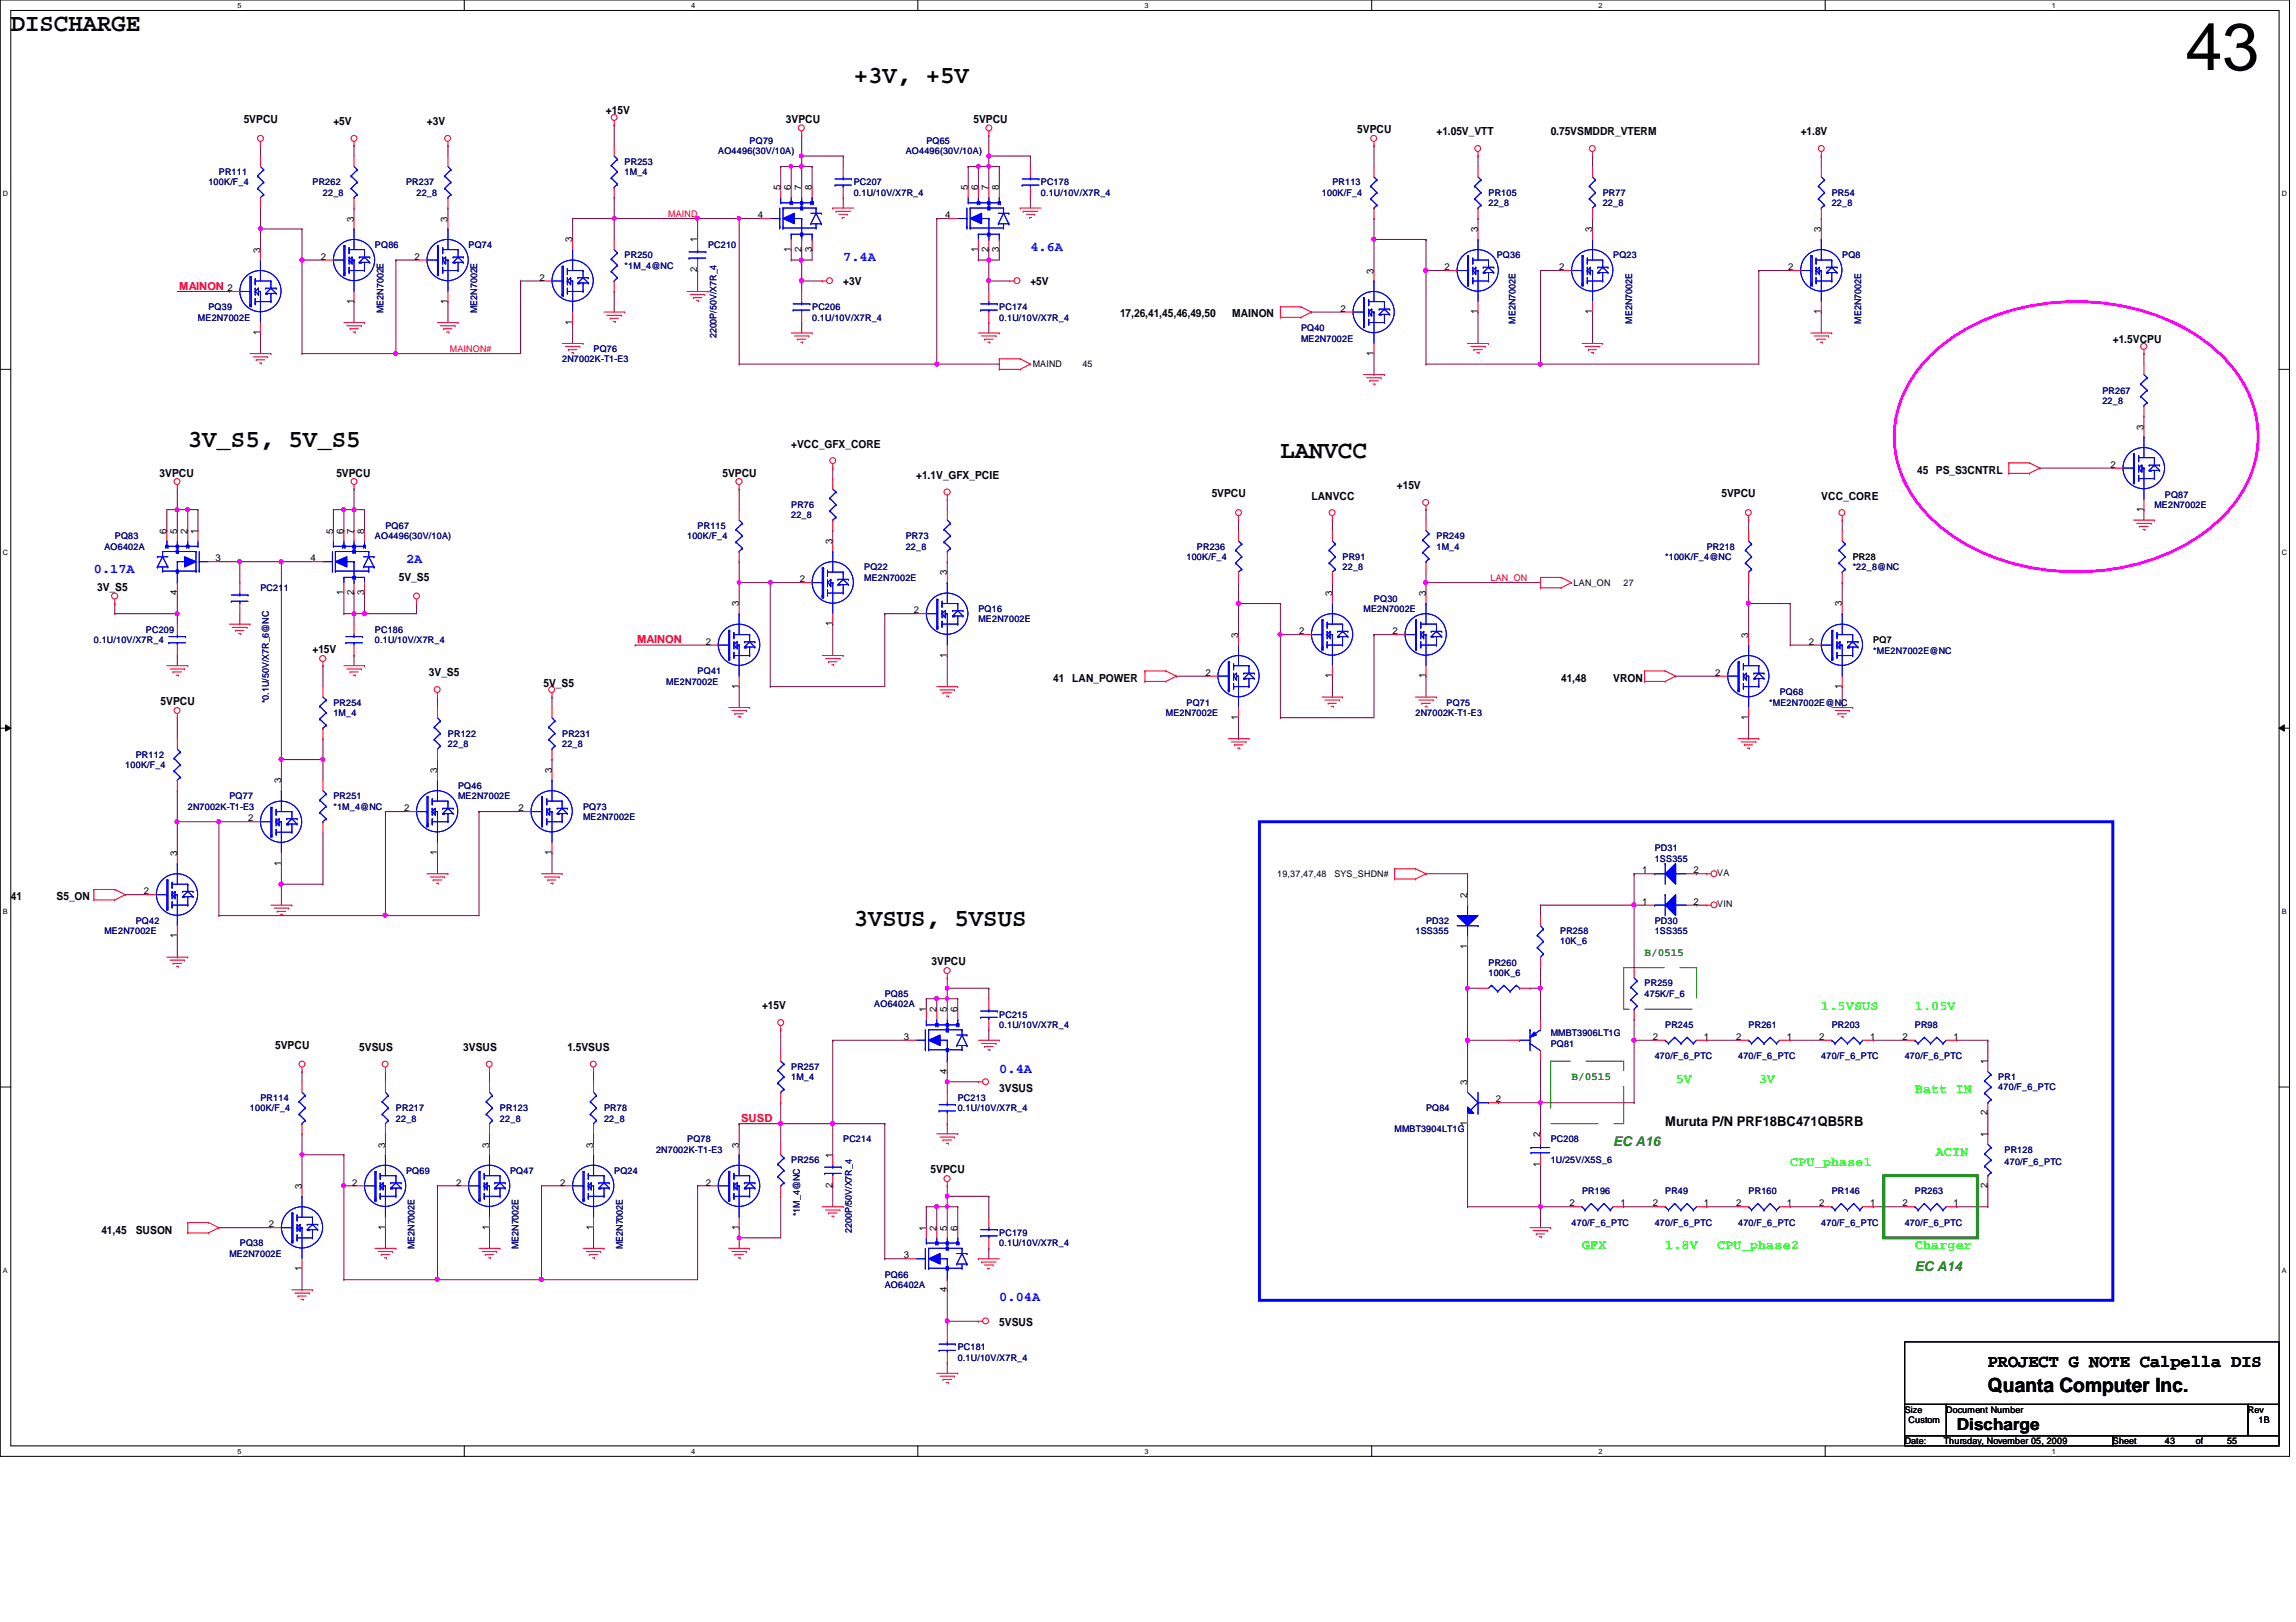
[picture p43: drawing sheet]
<svg xmlns="http://www.w3.org/2000/svg" width="297mm" height="210mm" viewBox="0 0 297 210" stroke-linecap="round" stroke-linejoin="round" font-family="sans-serif">
<defs><g id="words">
<text font-size="8.6" x="282.7" y="9.1">43</text>
<g font-size="3.2">
<text x="1.4" y="4">DISCHARGE</text>
<text x="110.4" y="10.8">+3V, +5V</text>
<text x="24.3" y="57.9">3V_S5, 5V_S5</text>
<text x="165.6" y="59.2">LANVCC</text>
<text x="110.4" y="119.8">3VSUS, 5VSUS</text>
</g>
<text font-size="2.5" x="257.2" y="180.1">Quanta Computer Inc.</text>
<text font-size="2.3" x="257.2" y="176.9">PROJECT G NOTE Calpella DIS</text>
<text font-size="2.1" x="253.2" y="185.1">Discharge</text>
<g font-size="1.7" fill="#00f">
<text x="109.1" y="33.8">7.4A</text>
<text x="133.3" y="32.5">4.6A</text>
<text x="12.1" y="74.2">0.17A</text>
<text x="52.5" y="72.9">2A</text>
<text x="129.3" y="138.8">0.4A</text>
<text x="129.3" y="168.4">0.04A</text>
</g>
<g font-size="1.7" fill="#0f0">
<text x="235.6" y="130.7">1.5VSUS</text>
<text x="247.7" y="130.7">1.05V</text>
<text x="216.8" y="140.2">5V</text>
<text x="227.5" y="140.2">3V</text>
<text x="247.7" y="141.5">Batt IN</text>
<text x="250.4" y="149.6">ACIN</text>
<text x="231.6" y="150.9">CPU_phase1</text>
<text x="204.7" y="161.7">GFX</text>
<text x="215.4" y="161.7">1.8V</text>
<text x="222.2" y="161.7">CPU_phase2</text>
<text x="247.7" y="161.7">Charger</text>
</g>
<g font-size="1.7" fill="#008000">
<text x="208.7" y="148.3">EC A16</text>
<text x="247.7" y="164.5">EC A14</text>
</g>
<text font-size="1.7" x="215.4" y="145.7">Muruta P/N PRF18BC471QB5RB</text>
<g font-size="1.4">
<text x="31.5" y="15.9">5VPCU</text>
<text x="43.1" y="16.2">+5V</text>
<text x="55.2" y="16.2">+3V</text>
<text x="78.4" y="14.8">+15V</text>
<text x="101.7" y="15.9">3VPCU</text>
<text x="125.9" y="15.9">5VPCU</text>
<text x="175.6" y="17.2">5VPCU</text>
<text x="185.8" y="17.5">+1.05V_VTT</text>
<text x="200.6" y="17.5">0.75VSMDDR_VTERM</text>
<text x="233" y="17.5">+1.8V</text>
<text x="109.1" y="36.9">+3V</text>
<text x="133.3" y="36.9">+5V</text>
<text x="144.9" y="41.1">17,26,41,45,46,49,50</text>
<text x="159.4" y="41.1">MAINON</text>
<text x="273.3" y="44.4">+1.5VCPU</text>
<text x="102.4" y="57.9">+VCC_GFX_CORE</text>
<text x="20.7" y="61.7">3VPCU</text>
<text x="43.5" y="61.7">5VPCU</text>
<text x="93.5" y="61.7">5VPCU</text>
<text x="118.5" y="61.9">+1.1V_GFX_PCIE</text>
<text x="156.8" y="64.3">5VPCU</text>
<text x="169.7" y="64.6">LANVCC</text>
<text x="180.7" y="63.3">+15V</text>
<text x="222.7" y="64.3">5VPCU</text>
<text x="235.6" y="64.6">VCC_CORE</text>
<text x="248" y="61.4">45 PS_S3CNTRL</text>
<text x="12.6" y="76.5">3V_S5</text>
<text x="51.6" y="75.1">5V_S5</text>
<text x="40.4" y="84.5">+15V</text>
<text x="55.5" y="87.5">3V_S5</text>
<text x="70.3" y="88.9">5V_S5</text>
<text x="136.3" y="88.3">41 LAN_POWER</text>
<text x="202" y="88.3">41,48</text>
<text x="208.7" y="88.3">VRON</text>
<text x="20.8" y="91.3">5VPCU</text>
<text x="1.4" y="116.5">41</text>
<text x="7.3" y="116.5">S5_ON</text>
<text x="120.5" y="124.9">3VPCU</text>
<text x="98.6" y="130.6">+15V</text>
<text x="35.6" y="135.7">5VPCU</text>
<text x="46.5" y="136">5VSUS</text>
<text x="59.9" y="136">3VSUS</text>
<text x="73.4" y="136">1.5VSUS</text>
<text x="129.3" y="141.4">3VSUS</text>
<text x="120.4" y="151.8">5VPCU</text>
<text x="13.1" y="159.7">41,45</text>
<text x="17.6" y="159.7">SUSON</text>
<text x="129.3" y="171.5">5VSUS</text>
</g>
<g font-size="1.4" fill="#f00">
<text x="23.2" y="37.5">MAINON</text>
<text x="82.4" y="83.2">MAINON</text>
<text x="95.9" y="145.2">SUSD</text>
</g>
<g font-size="1.4" fill="#008000">
<text x="212.8" y="123.7">B/0515</text>
<text x="203.3" y="139.8">B/0515</text>
</g>
<g font-size="1.2" fill="#000080">
<text x="28.3" y="22.6">PR111</text>
<text x="80.8" y="21.3">PR253</text>
<text x="80.8" y="22.6">1M_4</text>
<text x="92.9" y="19.9">AO4496(30V/10A)</text>
<text x="97" y="18.6">PQ79</text>
<text x="117.2" y="19.9">AO4496(30V/10A)</text>
<text x="119.8" y="18.6">PQ65</text>
<text x="27" y="24">100K/F_4</text>
<text x="40.4" y="24">PR262</text>
<text x="41.8" y="25.4">22_8</text>
<text x="52.5" y="24">PR237</text>
<text x="53.9" y="25.4">22_8</text>
<text x="110.4" y="24">PC207</text>
<text x="110.4" y="25.4">0.1U/10V/X7R_4</text>
<text x="134.7" y="24">PC178</text>
<text x="134.7" y="25.4">0.1U/10V/X7R_4</text>
<text x="171" y="25.4">100K/F_4</text>
<text x="172.4" y="24">PR113</text>
<text x="192.6" y="25.4">PR105</text>
<text x="192.6" y="26.7">22_8</text>
<text x="207.3" y="25.4">PR77</text>
<text x="207.3" y="26.7">22_8</text>
<text x="237" y="25.4">PR54</text>
<text x="237" y="26.7">22_8</text>
<text x="48.5" y="32.1">PQ86</text>
<text x="60.6" y="32.1">PQ74</text>
<text x="80.8" y="33.4">PR250</text>
<text x="80.8" y="34.8">*1M_4@NC</text>
<text x="91.6" y="32.1">PC210</text>
<text x="193.6" y="33.4">PQ36</text>
<text x="208.7" y="33.4">PQ23</text>
<text x="238.3" y="33.4">PQ8</text>
<text x="25.6" y="41.5">ME2N7002E</text>
<text x="27" y="40.1">PQ39</text>
<text x="49.6" y="40.5" transform="rotate(-90 49.6 40.5)">ME2N7002E</text>
<text x="61.7" y="40.5" transform="rotate(-90 61.7 40.5)">ME2N7002E</text>
<text x="105.1" y="40.1">PC206</text>
<text x="105.1" y="41.5">0.1U/10V/X7R_4</text>
<text x="129.3" y="40.1">PC174</text>
<text x="129.3" y="41.5">0.1U/10V/X7R_4</text>
<text x="196.1" y="41.9" transform="rotate(-90 196.1 41.9)">ME2N7002E</text>
<text x="211.2" y="41.9" transform="rotate(-90 211.2 41.9)">ME2N7002E</text>
<text x="240.8" y="41.9" transform="rotate(-90 240.8 41.9)">ME2N7002E</text>
<text x="72.7" y="46.9">2N7002K-T1-E3</text>
<text x="76.8" y="45.6">PQ76</text>
<text x="92.7" y="43.8" transform="rotate(-90 92.7 43.8)">2200P/50V/X7R_4</text>
<text x="168.3" y="42.8">PQ40</text>
<text x="168.3" y="44.2">ME2N7002E</text>
<text x="272" y="50.9">PR267</text>
<text x="272" y="52.3">22_8</text>
<text x="102.4" y="65.7">PR76</text>
<text x="278.7" y="65.7">ME2N7002E</text>
<text x="280.1" y="64.4">PQ87</text>
<text x="13.5" y="71.1">AO6402A</text>
<text x="14.9" y="69.8">PQ83</text>
<text x="48.5" y="69.8">AO4496(30V/10A)</text>
<text x="49.9" y="68.4">PQ67</text>
<text x="88.9" y="69.8">100K/F_4</text>
<text x="90.3" y="68.4">PR115</text>
<text x="102.4" y="67.1">22_8</text>
<text x="117.2" y="69.8">PR73</text>
<text x="117.2" y="71.1">22_8</text>
<text x="154.9" y="71.1">PR236</text>
<text x="185.8" y="69.8">PR249</text>
<text x="185.8" y="71.1">1M_4</text>
<text x="220.8" y="71.1">PR218</text>
<text x="33.7" y="76.5">PC211</text>
<text x="111.8" y="73.8">PQ22</text>
<text x="111.8" y="75.1">ME2N7002E</text>
<text x="153.5" y="72.5">100K/F_4</text>
<text x="173.7" y="72.5">PR91</text>
<text x="173.7" y="73.8">22_8</text>
<text x="177.8" y="77.9">PQ30</text>
<text x="215.4" y="72.5">*100K/F_4@NC</text>
<text x="239.7" y="73.8">*22_8@NC</text>
<text x="12.1" y="83.2">0.1U/10V/X7R_4</text>
<text x="18.9" y="81.9">PC209</text>
<text x="48.5" y="81.9">PC186</text>
<text x="48.5" y="83.2">0.1U/10V/X7R_4</text>
<text x="126.6" y="79.2">PQ16</text>
<text x="126.6" y="80.5">ME2N7002E</text>
<text x="176.4" y="79.2">ME2N7002E</text>
<text x="86.2" y="88.6">ME2N7002E</text>
<text x="90.3" y="87.2">PQ41</text>
<text x="230.2" y="90">PQ68</text>
<text x="242.4" y="84.6">*ME2N7002E@NC</text>
<text x="34.8" y="91" transform="rotate(-90 34.8 91)">*0.1U/50V/X7R_6@NC</text>
<text x="43.1" y="91.3">PR254</text>
<text x="43.1" y="92.7">1M_4</text>
<text x="58" y="95.3">PR122</text>
<text x="72.7" y="95.3">PR231</text>
<text x="150.8" y="92.7">ME2N7002E</text>
<text x="153.5" y="91.3">PQ71</text>
<text x="183.1" y="92.7">2N7002K-T1-E3</text>
<text x="187.2" y="91.3">PQ75</text>
<text x="228.9" y="91.3">*ME2N7002E@NC</text>
<text x="16.2" y="99.4">100K/F_4</text>
<text x="17.6" y="98">PR112</text>
<text x="58" y="96.7">22_8</text>
<text x="72.7" y="96.7">22_8</text>
<text x="24.3" y="104.8">2N7002K-T1-E3</text>
<text x="29.7" y="103.4">PQ77</text>
<text x="43.1" y="103.4">PR251</text>
<text x="43.1" y="104.8">*1M_4@NC</text>
<text x="59.3" y="102.1">PQ46</text>
<text x="59.3" y="103.4">ME2N7002E</text>
<text x="75.4" y="104.8">PQ73</text>
<text x="75.4" y="106.1">ME2N7002E</text>
<text x="214.1" y="110.2">PD31</text>
<text x="214.1" y="111.5">1SS355</text>
<text x="17.6" y="119.6">PQ42</text>
<text x="184.5" y="119.6">PD32</text>
<text x="214.1" y="119.6">PD30</text>
<text x="13.5" y="120.9">ME2N7002E</text>
<text x="183.1" y="120.9">1SS355</text>
<text x="192.6" y="125">PR260</text>
<text x="201.8" y="120.9">PR258</text>
<text x="201.8" y="122.1">10K_6</text>
<text x="214.1" y="120.9">1SS355</text>
<text x="113.1" y="130.3">AO6402A</text>
<text x="114.5" y="129">PQ85</text>
<text x="129.3" y="131.7">PC215</text>
<text x="192.6" y="126.3">100K_6</text>
<text x="212.8" y="127.6">PR259</text>
<text x="212.8" y="129">475K/F_6</text>
<text x="129.3" y="133.1">0.1U/10V/X7R_4</text>
<text x="200.6" y="135.5">PQ81</text>
<text x="200.6" y="134.1">MMBT3906LT1G</text>
<text x="214.1" y="137.1">470/F_6_PTC</text>
<text x="215.4" y="133.1">PR245</text>
<text x="224.9" y="137.1">470/F_6_PTC</text>
<text x="226.2" y="133.1">PR261</text>
<text x="235.6" y="137.1">470/F_6_PTC</text>
<text x="237" y="133.1">PR203</text>
<text x="246.4" y="137.1">470/F_6_PTC</text>
<text x="247.7" y="133.1">PR98</text>
<text x="32.3" y="143.8">100K/F_4</text>
<text x="33.7" y="142.5">PR114</text>
<text x="51.2" y="143.8">PR217</text>
<text x="64.7" y="143.8">PR123</text>
<text x="78.1" y="143.8">PR78</text>
<text x="102.4" y="138.4">PR257</text>
<text x="102.4" y="139.8">1M_4</text>
<text x="123.9" y="142.5">PC213</text>
<text x="123.9" y="143.8">0.1U/10V/X7R_4</text>
<text x="184.5" y="143.8">PQ84</text>
<text x="258.5" y="139.8">PR1</text>
<text x="258.5" y="141.1">470/F_6_PTC</text>
<text x="51.2" y="145.2">22_8</text>
<text x="64.7" y="145.2">22_8</text>
<text x="78.1" y="145.2">22_8</text>
<text x="84.9" y="149.2">2N7002K-T1-E3</text>
<text x="88.9" y="147.8">PQ78</text>
<text x="109.1" y="147.8">PC214</text>
<text x="180.4" y="146.5">MMBT3904LT1G</text>
<text x="200.6" y="147.8">PC208</text>
<text x="259.3" y="149.2">PR128</text>
<text x="52.5" y="151.9">PQ69</text>
<text x="66" y="151.9">PQ47</text>
<text x="79.5" y="151.9">PQ24</text>
<text x="102.4" y="150.5">PR256</text>
<text x="200.6" y="150.5">1U/25V/X5S_6</text>
<text x="204.7" y="154.6">PR196</text>
<text x="215.4" y="154.6">PR49</text>
<text x="226.2" y="154.6">PR160</text>
<text x="237" y="154.6">PR146</text>
<text x="247.7" y="154.6">PR263</text>
<text x="259.3" y="150.8">470/F_6_PTC</text>
<text x="31" y="161.3">PQ38</text>
<text x="53.6" y="161.7" transform="rotate(-90 53.6 161.7)">ME2N7002E</text>
<text x="67.1" y="161.7" transform="rotate(-90 67.1 161.7)">ME2N7002E</text>
<text x="80.6" y="161.7" transform="rotate(-90 80.6 161.7)">ME2N7002E</text>
<text x="103.5" y="157.4" transform="rotate(-90 103.5 157.4)">*1M_4@NC</text>
<text x="110.2" y="159.6" transform="rotate(-90 110.2 159.6)">2200P/50V/X7R_4</text>
<text x="129.3" y="160">PC179</text>
<text x="129.3" y="161.3">0.1U/10V/X7R_4</text>
<text x="203.3" y="158.6">470/F_6_PTC</text>
<text x="214.1" y="158.6">470/F_6_PTC</text>
<text x="224.9" y="158.6">470/F_6_PTC</text>
<text x="235.6" y="158.6">470/F_6_PTC</text>
<text x="246.4" y="158.6">470/F_6_PTC</text>
<text x="29.7" y="162.6">ME2N7002E</text>
<text x="114.5" y="165.4">PQ66</text>
<text x="114.5" y="166.7">AO6402A</text>
<text x="123.9" y="174.8">PC181</text>
<text x="123.9" y="176.1">0.1U/10V/X7R_4</text>
</g>
<g font-size="1.2">
<text x="45.8" y="28.7" transform="rotate(-90 45.8 28.7)">3</text>
<text x="57.9" y="28.7" transform="rotate(-90 57.9 28.7)">3</text>
<text x="98" y="28.2">4</text>
<text x="101" y="24.6" transform="rotate(-90 101 24.6)">5</text>
<text x="102.3" y="24.6" transform="rotate(-90 102.3 24.6)">6</text>
<text x="103.7" y="24.6" transform="rotate(-90 103.7 24.6)">7</text>
<text x="105" y="24.6" transform="rotate(-90 105 24.6)">8</text>
<text x="122.3" y="28.2">4</text>
<text x="125.2" y="24.6" transform="rotate(-90 125.2 24.6)">5</text>
<text x="126.5" y="24.6" transform="rotate(-90 126.5 24.6)">6</text>
<text x="127.9" y="24.6" transform="rotate(-90 127.9 24.6)">7</text>
<text x="129.2" y="24.6" transform="rotate(-90 129.2 24.6)">8</text>
<text x="33.7" y="32.7" transform="rotate(-90 33.7 32.7)">3</text>
<text x="41.5" y="33.6">2</text>
<text x="53.6" y="33.6">2</text>
<text x="74" y="31.4" transform="rotate(-90 74 31.4)">3</text>
<text x="90.2" y="35.3" transform="rotate(-90 90.2 35.3)">2</text>
<text x="90.2" y="31.4" transform="rotate(-90 90.2 31.4)">1</text>
<text x="102.3" y="32.6" transform="rotate(-90 102.3 32.6)">1</text>
<text x="103.7" y="32.6" transform="rotate(-90 103.7 32.6)">2</text>
<text x="105" y="32.6" transform="rotate(-90 105 32.6)">3</text>
<text x="126.5" y="32.6" transform="rotate(-90 126.5 32.6)">1</text>
<text x="127.9" y="32.6" transform="rotate(-90 127.9 32.6)">2</text>
<text x="129.2" y="32.6" transform="rotate(-90 129.2 32.6)">3</text>
<text x="177.7" y="35.4" transform="rotate(-90 177.7 35.4)">3</text>
<text x="186.9" y="35">2</text>
<text x="191.2" y="30.1" transform="rotate(-90 191.2 30.1)">3</text>
<text x="201.7" y="35">2</text>
<text x="206" y="30.1" transform="rotate(-90 206 30.1)">3</text>
<text x="231.3" y="35">2</text>
<text x="235.6" y="30.1" transform="rotate(-90 235.6 30.1)">3</text>
<text x="29.4" y="37.7">2</text>
<text x="45.8" y="39.3" transform="rotate(-90 45.8 39.3)">1</text>
<text x="57.9" y="39.3" transform="rotate(-90 57.9 39.3)">1</text>
<text x="69.8" y="36.3">2</text>
<text x="74" y="42" transform="rotate(-90 74 42)">1</text>
<text x="173.4" y="40.3">2</text>
<text x="191.2" y="40.6" transform="rotate(-90 191.2 40.6)">1</text>
<text x="206" y="40.6" transform="rotate(-90 206 40.6)">1</text>
<text x="235.6" y="40.6" transform="rotate(-90 235.6 40.6)">1</text>
<text x="33.7" y="43.3" transform="rotate(-90 33.7 43.3)">1</text>
<text x="133.6" y="47.5">MAIND</text>
<text x="140" y="47.5">45</text>
<text x="177.7" y="46.1" transform="rotate(-90 177.7 46.1)">1</text>
<text x="277.3" y="55.6" transform="rotate(-90 277.3 55.6)">3</text>
<text x="273" y="60.5">2</text>
<text x="21.5" y="69.1" transform="rotate(-90 21.5 69.1)">6</text>
<text x="22.9" y="69.1" transform="rotate(-90 22.9 69.1)">5</text>
<text x="24.3" y="69.1" transform="rotate(-90 24.3 69.1)">2</text>
<text x="25.6" y="69.1" transform="rotate(-90 25.6 69.1)">1</text>
<text x="43.1" y="69.1" transform="rotate(-90 43.1 69.1)">5</text>
<text x="44.4" y="69.1" transform="rotate(-90 44.4 69.1)">6</text>
<text x="45.8" y="69.1" transform="rotate(-90 45.8 69.1)">7</text>
<text x="47.1" y="69.1" transform="rotate(-90 47.1 69.1)">8</text>
<text x="107.7" y="70.4" transform="rotate(-90 107.7 70.4)">3</text>
<text x="277.3" y="66.3" transform="rotate(-90 277.3 66.3)">1</text>
<text x="22.9" y="77" transform="rotate(-90 22.9 77)">4</text>
<text x="27.9" y="72.6">3</text>
<text x="40.2" y="72.6">4</text>
<text x="44.4" y="77" transform="rotate(-90 44.4 77)">1</text>
<text x="45.8" y="77" transform="rotate(-90 45.8 77)">2</text>
<text x="47.1" y="77" transform="rotate(-90 47.1 77)">3</text>
<text x="103.5" y="75.4">2</text>
<text x="122.5" y="74.5" transform="rotate(-90 122.5 74.5)">3</text>
<text x="172.3" y="77.2" transform="rotate(-90 172.3 77.2)">3</text>
<text x="184.4" y="77.2" transform="rotate(-90 184.4 77.2)">3</text>
<text x="203.6" y="75.8">LAN_ON</text>
<text x="210.1" y="75.8">27</text>
<text x="239.7" y="72.5">PR28</text>
<text x="91.3" y="83.4">2</text>
<text x="95.6" y="78.5" transform="rotate(-90 95.6 78.5)">3</text>
<text x="107.7" y="81" transform="rotate(-90 107.7 81)">1</text>
<text x="118.2" y="79.4">2</text>
<text x="160.2" y="82.5" transform="rotate(-90 160.2 82.5)">3</text>
<text x="168.1" y="82.1">2</text>
<text x="180.2" y="82.1">2</text>
<text x="226.2" y="82.5" transform="rotate(-90 226.2 82.5)">3</text>
<text x="234" y="83.4">2</text>
<text x="238.3" y="78.5" transform="rotate(-90 238.3 78.5)">3</text>
<text x="242.4" y="83.2">PQ7</text>
<text x="95.6" y="89.1" transform="rotate(-90 95.6 89.1)">1</text>
<text x="122.5" y="85.1" transform="rotate(-90 122.5 85.1)">1</text>
<text x="156" y="87.5">2</text>
<text x="172.3" y="87.8" transform="rotate(-90 172.3 87.8)">1</text>
<text x="184.4" y="87.8" transform="rotate(-90 184.4 87.8)">1</text>
<text x="221.9" y="87.5">2</text>
<text x="238.3" y="89.1" transform="rotate(-90 238.3 89.1)">1</text>
<text x="160.2" y="93.2" transform="rotate(-90 160.2 93.2)">1</text>
<text x="226.2" y="93.2" transform="rotate(-90 226.2 93.2)">1</text>
<text x="36.4" y="101.4" transform="rotate(-90 36.4 101.4)">3</text>
<text x="56.6" y="100" transform="rotate(-90 56.6 100)">3</text>
<text x="71.4" y="100" transform="rotate(-90 71.4 100)">3</text>
<text x="32.1" y="106.3">2</text>
<text x="52.3" y="105">2</text>
<text x="67.1" y="105">2</text>
<text x="22.9" y="110.8" transform="rotate(-90 22.9 110.8)">3</text>
<text x="36.4" y="112" transform="rotate(-90 36.4 112)">1</text>
<text x="56.6" y="110.7" transform="rotate(-90 56.6 110.7)">1</text>
<text x="71.4" y="110.7" transform="rotate(-90 71.4 110.7)">1</text>
<text x="165.2" y="113.5">19,37,47,48</text>
<text x="172.6" y="113.5">SYS_SHDN#</text>
<text x="212.5" y="113">1</text>
<text x="219.1" y="113">2</text>
<text x="222.2" y="113.4">VA</text>
<text x="18.6" y="115.7">2</text>
<text x="189.8" y="116.2" transform="rotate(-90 189.8 116.2)">2</text>
<text x="212.5" y="117.1">1</text>
<text x="219.1" y="117.1">2</text>
<text x="222.2" y="117.4">VIN</text>
<text x="22.9" y="121.4" transform="rotate(-90 22.9 121.4)">1</text>
<text x="189.8" y="122.8" transform="rotate(-90 189.8 122.8)">1</text>
<text x="119.8" y="131" transform="rotate(-90 119.8 131)">1</text>
<text x="121.2" y="131" transform="rotate(-90 121.2 131)">2</text>
<text x="122.5" y="131" transform="rotate(-90 122.5 131)">5</text>
<text x="123.9" y="131" transform="rotate(-90 123.9 131)">6</text>
<text x="116.9" y="134.6">3</text>
<text x="213.8" y="134.6">2</text>
<text x="220.4" y="134.6">1</text>
<text x="224.6" y="134.6">2</text>
<text x="231.2" y="134.6">1</text>
<text x="235.4" y="134.6">2</text>
<text x="241.9" y="134.6">1</text>
<text x="246.1" y="134.6">2</text>
<text x="252.7" y="134.6">1</text>
<text x="257.1" y="137.8" transform="rotate(-90 257.1 137.8)">1</text>
<text x="122.5" y="138.9" transform="rotate(-90 122.5 138.9)">4</text>
<text x="189.8" y="140.4" transform="rotate(-90 189.8 140.4)">3</text>
<text x="193.5" y="142.7">2</text>
<text x="49.8" y="148.5" transform="rotate(-90 49.8 148.5)">3</text>
<text x="63.3" y="148.5" transform="rotate(-90 63.3 148.5)">3</text>
<text x="76.7" y="148.5" transform="rotate(-90 76.7 148.5)">3</text>
<text x="95.6" y="148.5" transform="rotate(-90 95.6 148.5)">3</text>
<text x="107.7" y="149.9" transform="rotate(-90 107.7 149.9)">1</text>
<text x="189.8" y="145.7" transform="rotate(-90 189.8 145.7)">1</text>
<text x="199.3" y="147.2" transform="rotate(-90 199.3 147.2)">2</text>
<text x="257.1" y="147.2" transform="rotate(-90 257.1 147.2)">1</text>
<text x="257.1" y="144.3" transform="rotate(-90 257.1 144.3)">2</text>
<text x="39" y="153.9" transform="rotate(-90 39 153.9)">3</text>
<text x="45.5" y="153.4">2</text>
<text x="59" y="153.4">2</text>
<text x="72.5" y="153.4">2</text>
<text x="91.3" y="153.4">2</text>
<text x="107.7" y="153.8" transform="rotate(-90 107.7 153.8)">2</text>
<text x="199.3" y="151" transform="rotate(-90 199.3 151)">1</text>
<text x="257.1" y="153.8" transform="rotate(-90 257.1 153.8)">2</text>
<text x="34.8" y="158.8">2</text>
<text x="49.8" y="159.1" transform="rotate(-90 49.8 159.1)">1</text>
<text x="63.3" y="159.1" transform="rotate(-90 63.3 159.1)">1</text>
<text x="76.7" y="159.1" transform="rotate(-90 76.7 159.1)">1</text>
<text x="95.6" y="159.1" transform="rotate(-90 95.6 159.1)">1</text>
<text x="119.8" y="159.3" transform="rotate(-90 119.8 159.3)">1</text>
<text x="121.2" y="159.3" transform="rotate(-90 121.2 159.3)">2</text>
<text x="122.5" y="159.3" transform="rotate(-90 122.5 159.3)">5</text>
<text x="123.9" y="159.3" transform="rotate(-90 123.9 159.3)">6</text>
<text x="203.1" y="156.1">2</text>
<text x="209.6" y="156.1">1</text>
<text x="213.8" y="156.1">2</text>
<text x="220.4" y="156.1">1</text>
<text x="224.6" y="156.1">2</text>
<text x="231.2" y="156.1">1</text>
<text x="235.4" y="156.1">2</text>
<text x="241.9" y="156.1">1</text>
<text x="246.1" y="156.1">2</text>
<text x="252.7" y="156.1">1</text>
<text x="39" y="164.5" transform="rotate(-90 39 164.5)">1</text>
<text x="116.9" y="162.9">3</text>
<text x="122.5" y="167.2" transform="rotate(-90 122.5 167.2)">4</text>
<text x="246.4" y="182.8">Size</text>
<text x="246.9" y="184.2">Custom</text>
<text x="251.8" y="182.8">Document Number</text>
<text x="290.8" y="182.8">Rev</text>
<text x="292.2" y="184.2">1B</text>
<text x="246.4" y="186.9">Date:</text>
<text x="251.5" y="186.9">Thursday, November 05, 2009</text>
<text x="273.3" y="186.9">Sheet</text>
<text x="280.1" y="186.9">43</text>
<text x="284.1" y="186.9">of</text>
<text x="288.1" y="186.9">55</text>
</g>
<g font-size="1.2" fill="#f00">
<text x="86.4" y="28">MAIND</text>
<text x="58.2" y="45.5">MAINON#</text>
<text x="192.8" y="75.1">LAN_ON</text>
</g>
<g font-size=".9">
<text x="30.7" y="1">5</text>
<text x="89.4" y="1">4</text>
<text x="148.1" y="1">3</text>
<text x="206.8" y="1">2</text>
<text x="265.5" y="1">1</text>
<text x=".4" y="25.4">D</text>
<text x="295.2" y="25.4">D</text>
<text x=".4" y="71.8">C</text>
<text x="295.2" y="71.8">C</text>
<text x=".4" y="118.3">B</text>
<text x="295.2" y="118.3">B</text>
<text x=".4" y="164.7">A</text>
<text x="295.2" y="164.7">A</text>
<text x="30.7" y="188.1">5</text>
<text x="89.4" y="188.1">4</text>
<text x="148.1" y="188.1">3</text>
<text x="206.8" y="188.1">2</text>
<text x="265.5" y="188.1">1</text>
</g>
</g></defs>
<path d="M0 0h296.2v188.5h-296.2zM1.4 1.4h293.4v185.7h-293.4z" fill="none" stroke="#000" stroke-width=".13"/>
<g fill="#fff">
<path d="M30.7 .2h.5v1h-.5z"/>
<path d="M30.7 187.3h.5v1h-.5z"/>
</g>
<path d="M60.1 0v1.4M60.1 187.1v1.4" fill="none" stroke="#000" stroke-width=".13"/>
<g fill="#fff">
<path d="M89.4 .2h.5v1h-.5z"/>
<path d="M89.4 187.3h.5v1h-.5z"/>
</g>
<path d="M118.7 0v1.4M118.7 187.1v1.4" fill="none" stroke="#000" stroke-width=".13"/>
<g fill="#fff">
<path d="M148.1 .2h.5v1h-.5z"/>
<path d="M148.1 187.3h.5v1h-.5z"/>
</g>
<path d="M177.5 0v1.4M177.5 187.1v1.4" fill="none" stroke="#000" stroke-width=".13"/>
<g fill="#fff">
<path d="M206.8 .2h.5v1h-.5z"/>
<path d="M206.8 187.3h.5v1h-.5z"/>
</g>
<path d="M236.1 0v1.4M236.1 187.1v1.4" fill="none" stroke="#000" stroke-width=".13"/>
<g fill="#fff">
<path d="M265.5 .2h.5v1h-.5z"/>
<path d="M265.5 187.3h.5v1h-.5z"/>
<path d="M.4 24.6h.7v1h-.7z"/>
<path d="M295.2 24.6h.7v1h-.7z"/>
<path d="M.4 71h.7v1.1h-.7z"/>
<path d="M295.2 71h.7v1.1h-.7z"/>
</g>
<path d="M0 47.8h1.4M294.8 47.8h1.4" fill="none" stroke="#000" stroke-width=".13"/>
<g fill="#fff">
<path d="M.4 117.4h.6v1.1h-.6z"/>
<path d="M295.2 117.4h.6v1.1h-.6z"/>
</g>
<path d="M0 94.2h1.4M.7 93.8l.7 .4-.7 .4zM294.8 94.2l.7-.4v.8zM294.8 94.2h1.4" fill="none" stroke="#000" stroke-width=".13"/>
<path d="M.7 93.8l.7 .4-.7 .4zM294.8 94.2l.7-.4v.8z" fill="#000"/>
<g fill="#fff">
<path d="M.4 163.9h.6v1h-.6z"/>
<path d="M295.2 163.9h.6v1h-.6z"/>
</g>
<path d="M0 140.7h1.4M294.8 140.7h1.4" fill="none" stroke="#000" stroke-width=".13"/>
<path d="M123.9 156.2h.1M123.9 156.2v2.7M122.6 171h.1M122.6 171h4M122.6 171v1.3" fill="none" stroke="#800040" stroke-width=".13"/>
<path d="M122.4 170.8l.1-.1 .2 .1v.3l-.2 .1-.1-.1z" fill-rule="evenodd" fill="#f0f"/>
<path d="M122.4 170.8l.1-.1 .2 .1v.3l-.2 .1-.1-.1z" fill="none" stroke="#f0f" stroke-width=".13"/>
<path d="M33.7 29.6h.1M33.7 29.6h5.4M127.9 133.3h.1M127.9 133.3v1.3M44.5 153.5h.1M44.5 153.5h1.3M101 145.4h.1M101 145.4v2.7M121.2 156.2h.1M121.2 156.2v2.7" fill="none" stroke="#800040" stroke-width=".13"/>
<circle cx="101" cy="145.4" r=".26" fill="#f0f"/>
<circle cx="101" cy="145.4" r=".26" fill="none" stroke="#f0f" stroke-width=".13"/>
<path d="M67.3 36.4h.1M67.3 36.4v9.4M103.7 21.5h.1M103.7 21.5v2.8M121.2 129.2h.1M121.2 129.2v1.4" fill="none" stroke="#800040" stroke-width=".13"/>
<circle cx="103.7" cy="21.5" r=".25" fill="#f0f"/>
<circle cx="103.7" cy="21.5" r=".25" fill="none" stroke="#f0f" stroke-width=".13"/>
<path d="M127.9 21.5h.1M127.9 36.4h.1M127.9 21.5v2.8M127.9 36.4h2.7" fill="none" stroke="#800040" stroke-width=".13"/>
<circle cx="127.9" cy="36.3" r=".26" fill="#f0f"/>
<circle cx="127.9" cy="36.3" r=".26" fill="none" stroke="#f0f" stroke-width=".13"/>
<path d="M160.2 78.1h.1M160.2 78.1h5.4M184.5 75.4h.1M184.5 75.4v1.4M165.6 82.1h.1M165.6 82.1h2.7M165.6 82.1v10.8M172.4 87.5h.1M172.4 87.5v2.7M184.5 87.5h.1M184.5 87.5v2.7" fill="none" stroke="#800040" stroke-width=".13"/>
<circle cx="165.6" cy="82.1" r=".25" fill="#f0f"/>
<circle cx="165.6" cy="82.1" r=".25" fill="none" stroke="#f0f" stroke-width=".13"/>
<g fill="none" stroke="#800040" stroke-width=".13">
<path d="M90.3 28.3h.1M90.3 28.3h5.3M103.7 36.4h.1M103.7 33.7h.1M103.7 33.7v4M126.6 32.3h.1M126.6 32.3v1.4M127.9 33.7h.1M127.9 33.7v2.7M160.2 75.4h.1M160.2 75.4v2.7M172.4 75.4h.1"/>
<path d="M172.4 75.4v1.4M165.6 92.9h.1M177.8 82.1h.1M177.8 82.1v10.8h-12.2M177.8 82.1h2.6M95.6 160.2h.1M95.6 160.2h5.4M114.5 162.9h.1M114.5 162.9h2.7"/>
</g>
<circle cx="103.7" cy="33.7" r=".26" fill="#f0f"/>
<circle cx="103.7" cy="33.7" r=".26" fill="none" stroke="#f0f" stroke-width=".13"/>
<g fill="none" stroke="#800040" stroke-width=".13">
<path d="M33.7 26.9h.1M33.7 26.9v2.7M39.1 33.7h.1M39.1 29.6h.1M39.1 33.7h2.7M39.1 29.6v4.1M79.5 28.3h.1M79.5 28.3v2.7M102.4 32.3h.1M102.4 33.7h.1M102.4 32.3v1.4M103.7 32.3h.1"/>
<path d="M103.7 32.3v1.4h-1.3M172.4 67.3h.1M172.4 67.3v1.4"/>
</g>
<circle cx="33.7" cy="29.6" r=".26" fill="#f0f"/>
<circle cx="33.7" cy="29.6" r=".26" fill="none" stroke="#f0f" stroke-width=".13"/>
<path d="M79.5 37.7h.1M79.5 37.7v2.7M127.9 33.7h.1M127.9 33.7h1.4" fill="none" stroke="#800040" stroke-width=".13"/>
<circle cx="127.9" cy="33.7" r=".26" fill="#f0f"/>
<circle cx="127.9" cy="33.7" r=".26" fill="none" stroke="#f0f" stroke-width=".13"/>
<path d="M103.7 33.7h.1M105.1 32.3h.1M105.1 32.3v1.4h-1.4M121.2 28.3h.1M121.2 28.3v18.8M129.3 32.3h.1M129.3 32.3v1.4M184.5 75.4h.1M184.5 75.4h14.8" fill="none" stroke="#800040" stroke-width=".13"/>
<circle cx="184.4" cy="75.4" r=".25" fill="#f0f"/>
<circle cx="184.4" cy="75.4" r=".25" fill="none" stroke="#f0f" stroke-width=".13"/>
<path d="M160.2 78.1h.1M160.2 78.1v4M107.7 145.4h6.8M114.5 145.4h.1" fill="none" stroke="#800040" stroke-width=".13"/>
<circle cx="160.2" cy="78.1" r=".26" fill="#f0f"/>
<circle cx="160.2" cy="78.1" r=".26" fill="none" stroke="#f0f" stroke-width=".13"/>
<path d="M103.7 17.5h.1M103.7 17.5v4M103.7 20.2h.1M165.6 78.1h.1M165.6 78.1v4" fill="none" stroke="#800040" stroke-width=".13"/>
<circle cx="103.7" cy="20.2" r=".26" fill="#f0f"/>
<circle cx="103.7" cy="20.2" r=".26" fill="none" stroke="#f0f" stroke-width=".13"/>
<path d="M102.4 21.5h.1M102.4 21.5h1.3M126.6 21.5h.1M126.6 21.5h1.3" fill="none" stroke="#800040" stroke-width=".13"/>
<circle cx="126.6" cy="21.5" r=".25" fill="#f0f"/>
<circle cx="126.6" cy="21.5" r=".25" fill="none" stroke="#f0f" stroke-width=".13"/>
<g fill="none" stroke="#800040" stroke-width=".13">
<path d="M127.9 17.5h.1M127.9 17.5v4M101 21.5h.1M101 21.5h1.4M125.3 21.5h.1M125.3 21.5h1.3M126.6 33.7h.1M127.9 20.2h.1M127.9 32.3h.1M127.9 32.3v1.4h-1.3M121.2 129.2h.1M121.2 129.2h1.4"/>
<path d="M122.6 126.5h.1M122.6 138.7h.1M122.6 126.5v1.4M122.6 138.7v1.3"/>
</g>
<circle cx="121.2" cy="129.2" r=".25" fill="#f0f"/>
<circle cx="121.2" cy="129.2" r=".25" fill="none" stroke="#f0f" stroke-width=".13"/>
<path d="M184.5 35h.1M184.5 35v12.1M191.2 20.2h.1M191.2 28.3h.1M191.2 20.2v1.3M191.2 28.3v1.3M206 28.3h.1M206 20.2h.1M206 20.2v1.3M206 28.3v1.3M122.6 127.9h.1M122.6 127.9v1.3" fill="none" stroke="#800040" stroke-width=".13"/>
<circle cx="184.4" cy="35" r=".25" fill="#f0f"/>
<circle cx="184.4" cy="35" r=".25" fill="none" stroke="#f0f" stroke-width=".13"/>
<path d="M199.3 47.1h.1M199.3 47.1h28.2" fill="none" stroke="#800040" stroke-width=".13"/>
<circle cx="199.3" cy="47.1" r=".26" fill="#f0f"/>
<circle cx="199.3" cy="47.1" r=".26" fill="none" stroke="#f0f" stroke-width=".13"/>
<g fill="none" stroke="#800040" stroke-width=".13">
<path d="M177.8 31h6.7M184.5 31h.1M184.5 35h.1M184.5 35h2.7M184.5 31v4M199.3 35h.1M199.3 35h2.7M199.3 35v12.1h-14.8M39.1 45.8h.1M39.1 45.8h12.1M184.5 47.1h.1M191.2 40.4h.1"/>
<path d="M191.2 40.4v4M206 40.4h.1M206 40.4v4M107.7 134.6h.1M107.7 134.6v10.8M39.1 146.7h.1M39.1 146.7v2.7M95.6 145.4h.1M95.6 158.9h.1M95.6 145.4h12.1M95.6 158.9v1.3M101 142.7h.1"/>
<path d="M101 142.7v2.7M107.7 145.4h.1M70.1 165.6h.1M70.1 165.6h20.2"/>
</g>
<circle cx="70" cy="165.6" r=".26" fill="#f0f"/>
<circle cx="70" cy="165.6" r=".26" fill="none" stroke="#f0f" stroke-width=".13"/>
<path d="M33.7 18.8h.1M33.7 18.8v1.4M177.8 18.8h.1M177.8 18.8v2.7M177.8 31h.1M177.8 31v4M44.5 149.4h.1M44.5 149.4v4.1" fill="none" stroke="#800040" stroke-width=".13"/>
<circle cx="177.7" cy="30.9" r=".26" fill="#f0f"/>
<circle cx="177.7" cy="30.9" r=".26" fill="none" stroke="#f0f" stroke-width=".13"/>
<path d="M51.2 45.8h.1M51.2 45.8h16.1M122.6 154.8h.1M122.6 154.8v1.4" fill="none" stroke="#800040" stroke-width=".13"/>
<path d="M122.4 154.6h.1l.2 .1v.3l-.2 .1-.1-.1z" fill-rule="evenodd" fill="#f0f"/>
<path d="M122.4 154.6h.1l.2 .1v.3l-.2 .1-.1-.1z" fill="none" stroke="#f0f" stroke-width=".13"/>
<path d="M121.2 156.2h.1M121.2 156.2h1.4" fill="none" stroke="#800040" stroke-width=".13"/>
<circle cx="121.2" cy="156.1" r=".25" fill="#f0f"/>
<circle cx="121.2" cy="156.1" r=".25" fill="none" stroke="#f0f" stroke-width=".13"/>
<path d="M39.1 149.4h.1M39.1 149.4h5.4M119.8 156.2h.1M119.8 156.2h1.4M122.6 166.9h.1M122.6 166.9v4.1" fill="none" stroke="#800040" stroke-width=".13"/>
<circle cx="39.1" cy="149.4" r=".25" fill="#f0f"/>
<circle cx="39.1" cy="149.4" r=".25" fill="none" stroke="#f0f" stroke-width=".13"/>
<g fill="none" stroke="#800040" stroke-width=".13">
<path d="M33.7 29.6h.1M33.7 29.6v2.7M226.2 78.1h.1M226.2 78.1v4M226.2 78.1h5.4M231.6 78.1h.1M231.6 78.1v5.4M238.3 67.3h.1M238.3 75.4h.1M238.3 67.3v1.4M238.3 75.4v2.7M231.6 83.5h.1"/>
<path d="M231.6 83.5h2.7M238.3 88.9h.1M238.3 88.9v2.7"/>
</g>
<circle cx="226.2" cy="78.1" r=".26" fill="#f0f"/>
<circle cx="226.2" cy="78.1" r=".26" fill="none" stroke="#f0f" stroke-width=".13"/>
<path d="M226.2 67.3h.1M226.2 75.4h.1M226.2 67.3v1.4M226.2 75.4v2.7M119.8 156.2h.1M119.8 156.2v2.7M122.6 156.2h.1M122.6 156.2v2.7" fill="none" stroke="#800040" stroke-width=".13"/>
<path d="M122.4 156h.3l.1 .1-.1 .2-.2 .1-.1-.1z" fill-rule="evenodd" fill="#f0f"/>
<path d="M122.4 156h.3l.1 .1-.1 .2-.2 .1-.1-.1z" fill="none" stroke="#f0f" stroke-width=".13"/>
<g fill="none" stroke="#800040" stroke-width=".13">
<path d="M39.1 149.4h.1M39.1 149.4v4.1M44.5 153.5h.1M44.5 153.5v12.1M56.6 153.5h.1M56.6 153.5h2.7M56.6 153.5v12.1h-12.1M70.1 153.5h.1M70.1 153.5h2.6M70.1 153.5v12.1M122.6 153.5h.1M122.6 154.8h.1"/>
<path d="M122.6 156.2h.1M122.6 153.5v1.3M122.6 154.8h5.3M122.6 156.2h1.3M127.9 154.8h.1M127.9 154.8v2.7M44.5 165.6h.1M122.6 176.4h.1M122.6 176.4v1.3M127.9 161.5h.1M127.9 161.5v1.4"/>
</g>
<circle cx="44.4" cy="153.5" r=".26" fill="#f0f"/>
<circle cx="44.4" cy="153.5" r=".26" fill="none" stroke="#f0f" stroke-width=".13"/>
<g fill="none" stroke="#800040" stroke-width=".13">
<path d="M45.8 18.8h.1M45.8 18.8v1.4M58 18.8h.1M58 18.8v1.4M45.8 26.9h.1M45.8 26.9v1.4M58 26.9h.1M58 26.9v1.4M160.2 67.3h.1M160.2 67.3v1.4M119.8 129.2h.1M119.8 129.2v1.4"/>
<path d="M119.8 129.2h1.4M122.6 129.2h.1M122.6 129.2h1.3M95.6 145.4h.1M95.6 145.4v2.7"/>
</g>
<path d="M122.4 129h.3l.1 .2-.1 .2-.2 .1-.1-.1z" fill-rule="evenodd" fill="#f0f"/>
<path d="M122.4 129h.3l.1 .2-.1 .2-.2 .1-.1-.1z" fill="none" stroke="#f0f" stroke-width=".13"/>
<path d="M122.6 129.2h.1M122.6 140h.1M122.6 129.2v1.4M122.6 140v1.4M122.6 140h4M123.9 129.2h.1M123.9 129.2v1.4M127.9 127.9h.1M127.9 127.9v1.3" fill="none" stroke="#800040" stroke-width=".13"/>
<path d="M122.4 139.8l.1-.1 .2 .2v.3l-.2 .1-.1-.1z" fill-rule="evenodd" fill="#f0f"/>
<path d="M122.4 139.8l.1-.1 .2 .2v.3l-.2 .1-.1-.1z" fill="none" stroke="#f0f" stroke-width=".13"/>
<path d="M107.7 134.6h.1M107.7 134.6h9.5M107.7 145.4h.1M107.7 145.4v4" fill="none" stroke="#800040" stroke-width=".13"/>
<circle cx="107.7" cy="145.4" r=".26" fill="#f0f"/>
<circle cx="107.7" cy="145.4" r=".26" fill="none" stroke="#f0f" stroke-width=".13"/>
<path d="M101 21.5h.1M101 21.5v2.8M102.4 21.5h.1M102.4 21.5v2.8M114.5 145.4h.1M114.5 145.4v17.5" fill="none" stroke="#800040" stroke-width=".13"/>
<path d="M102.2 21.4h.3l.1 .1-.1 .2-.2 .1-.1-.1z" fill-rule="evenodd" fill="#f0f"/>
<path d="M102.2 21.4h.3l.1 .1-.1 .2-.2 .1-.1-.1z" fill="none" stroke="#f0f" stroke-width=".13"/>
<path d="M103.7 21.5h.1M103.7 21.5h1.4M105.1 21.5h.1M105.1 21.5v2.8M103.7 41.7h.1M103.7 41.7v1.4M122.6 127.9h.1M122.6 127.9h5.3M122.6 145.4h.1M122.6 145.4v1.3" fill="none" stroke="#800040" stroke-width=".13"/>
<path d="M122.4 127.7l.1-.1 .2 .1v.4h-.2h-.1z" fill-rule="evenodd" fill="#f0f"/>
<path d="M122.4 127.7l.1-.1 .2 .1v.4h-.2h-.1z" fill="none" stroke="#f0f" stroke-width=".13"/>
<path d="M125.3 21.5h.1M125.3 21.5v2.8M126.6 21.5h.1M126.6 21.5v2.8M127.9 21.5h.1M127.9 21.5h1.4M127.9 41.7h.1M127.9 41.7v1.4" fill="none" stroke="#800040" stroke-width=".13"/>
<circle cx="127.9" cy="21.5" r=".25" fill="#f0f"/>
<circle cx="127.9" cy="21.5" r=".25" fill="none" stroke="#f0f" stroke-width=".13"/>
<path d="M79.5 28.3h.1M79.5 28.3h10.8M129.3 21.5h.1M129.3 21.5v2.8" fill="none" stroke="#800040" stroke-width=".13"/>
<circle cx="79.5" cy="28.2" r=".25" fill="#f0f"/>
<circle cx="79.5" cy="28.2" r=".25" fill="none" stroke="#f0f" stroke-width=".13"/>
<path d="M79.5 16.2h.1M79.5 16.2v2.6M39.1 33.7h.1M39.1 33.7v12.1" fill="none" stroke="#800040" stroke-width=".13"/>
<circle cx="39.1" cy="33.7" r=".26" fill="#f0f"/>
<circle cx="39.1" cy="33.7" r=".26" fill="none" stroke="#f0f" stroke-width=".13"/>
<path d="M51.2 33.7h.1M51.2 33.7h2.7M51.2 33.7v12.1" fill="none" stroke="#800040" stroke-width=".13"/>
<circle cx="51.2" cy="45.8" r=".26" fill="#f0f"/>
<circle cx="51.2" cy="45.8" r=".26" fill="none" stroke="#f0f" stroke-width=".13"/>
<path d="M74.1 28.3h.1M74.1 28.3v2.7M103.7 20.2h.1M103.7 20.2h5.4M109.1 20.2h.1M109.1 25.6h.1M109.1 20.2v1.3M109.1 25.6v1.3M127.9 20.2h.1M127.9 20.2h5.4M133.3 20.2h.1M133.3 20.2v1.3" fill="none" stroke="#800040" stroke-width=".13"/>
<circle cx="127.9" cy="20.2" r=".26" fill="#f0f"/>
<circle cx="127.9" cy="20.2" r=".26" fill="none" stroke="#f0f" stroke-width=".13"/>
<path d="M103.7 36.4h.1M103.7 36.4h2.7M133.3 25.6h.1M133.3 25.6v1.3" fill="none" stroke="#800040" stroke-width=".13"/>
<circle cx="103.7" cy="36.3" r=".26" fill="#f0f"/>
<circle cx="103.7" cy="36.3" r=".26" fill="none" stroke="#f0f" stroke-width=".13"/>
<path d="M95.6 28.3h.1M95.6 28.3v18.8M95.6 28.3h2.7M127.9 36.4h.1M127.9 36.4v1.3M95.6 47.1h.1M95.6 47.1h25.6" fill="none" stroke="#800040" stroke-width=".13"/>
<path d="M95.4 28.1h.4v.1v.2l-.2 .1-.2-.1z" fill-rule="evenodd" fill="#f0f"/>
<path d="M95.4 28.1h.4v.1v.2l-.2 .1-.2-.1z" fill="none" stroke="#f0f" stroke-width=".13"/>
<path d="M56.6 165.6h.1M56.6 165.6h13.5" fill="none" stroke="#800040" stroke-width=".13"/>
<circle cx="70" cy="165.6" r=".26" fill="#f0f"/>
<circle cx="70" cy="165.6" r=".26" fill="none" stroke="#f0f" stroke-width=".13"/>
<circle cx="56.6" cy="165.6" r=".26" fill="#f0f"/>
<circle cx="56.6" cy="165.6" r=".26" fill="none" stroke="#f0f" stroke-width=".13"/>
<path d="M90.3 28.3h.1M90.3 28.3v2.7" fill="none" stroke="#800040" stroke-width=".13"/>
<circle cx="90.2" cy="28.2" r=".25" fill="#f0f"/>
<circle cx="90.2" cy="28.2" r=".25" fill="none" stroke="#f0f" stroke-width=".13"/>
<g fill="none" stroke="#800040" stroke-width=".13">
<path d="M22.9 37.7h6.8M29.7 37.7h.1M45.8 39h.1M45.8 39v2.7M58 39h.1M58 39v2.7M33.7 43.1h.1M33.7 43.1v2.7M74.1 41.7h.1M74.1 41.7v2.7M63.3 138.7h.1M63.3 138.7v1.3"/>
<path d="M101 133.3h.1M101 133.3v2.7M76.8 146.7h.1M76.8 158.9h.1M76.8 146.7v1.4M76.8 158.9v2.6M107.7 153.5h.1M107.7 153.5v2.7M95.6 160.2h.1M95.6 160.2v1.3"/>
</g>
<path d="M95.4 160l.2-.1 .2 .1v.4h-.2h-.2z" fill-rule="evenodd" fill="#f0f"/>
<path d="M95.4 160l.2-.1 .2 .1v.4h-.2h-.2z" fill="none" stroke="#f0f" stroke-width=".13"/>
<g fill="none" stroke="#800040" stroke-width=".13">
<path d="M67.3 36.4h.1M67.3 36.4h2.8M79.5 25.6h.1M79.5 25.6v2.7M90.3 35h.1M90.3 35v2.7M121.2 28.3h.1M121.2 28.3h1.4M95.6 63.3h.1M95.6 75.4h.1M95.6 63.3v2.7M95.6 75.4v2.7"/>
<path d="M99.6 75.4h.1M99.6 75.4h4.1M107.7 68.7h.1M107.7 60.6h.1M107.7 60.6v1.3M107.7 68.7v1.3M82.2 83.5h.1M82.2 83.5h9.4M95.6 88.9h.1M95.6 88.9v2.7M107.7 80.8h.1M107.7 80.8v4"/>
<path d="M39.1 138.7h.1M39.1 138.7v1.3M49.9 138.7h.1M49.9 138.7v1.3M76.8 138.7h.1M76.8 138.7v1.3M49.9 158.9h.1M49.9 146.7h.1M49.9 146.7v1.4M49.9 158.9v2.6M63.3 146.7h.1M63.3 158.9h.1"/>
<path d="M63.3 146.7v1.4M63.3 158.9v2.6M101 154.8h.1M101 154.8v5.4"/>
</g>
<path d="M95.4 75.2h.4v.2v.1l-.2 .1-.2-.1z" fill-rule="evenodd" fill="#f0f"/>
<path d="M95.4 75.2h.4v.2v.1l-.2 .1-.2-.1z" fill="none" stroke="#f0f" stroke-width=".13"/>
<path d="M95.6 72.7h.1M95.6 72.7v2.7M99.6 75.4h.1M99.6 75.4v13.5M122.6 72.7h.1M122.6 64.6h.1M122.6 64.6v1.4M122.6 72.7v1.3M122.6 84.8h.1M122.6 84.8v4.1" fill="none" stroke="#800040" stroke-width=".13"/>
<circle cx="99.7" cy="75.4" r=".25" fill="#f0f"/>
<circle cx="99.7" cy="75.4" r=".25" fill="none" stroke="#f0f" stroke-width=".13"/>
<g fill="none" stroke="#800040" stroke-width=".13">
<path d="M177.8 28.3h.1M177.8 28.3v2.7M227.5 35h.1M227.5 35h4.1M227.5 35v12.1M235.6 28.3h.1M235.6 20.2h.1M235.6 20.2v1.3M235.6 28.3v1.3M235.6 40.4h.1M235.6 40.4v2.7M22.9 79.4h.1"/>
<path d="M22.9 79.4v1.4M22.9 66h1.4M24.3 66h.1M95.6 75.4h.1M95.6 75.4h4M114.5 79.4h.1M114.5 79.4v9.5h-14.9M114.5 79.4h4M99.6 88.9h.1M62 105h.1M62 105h5.3M90.3 153.5h.1"/>
<path d="M90.3 153.5v12.1M90.3 153.5h1.3"/>
</g>
<circle cx="24.3" cy="66" r=".26" fill="#f0f"/>
<circle cx="24.3" cy="66" r=".26" fill="none" stroke="#f0f" stroke-width=".13"/>
<path d="M14.9 79.4h.1M14.9 79.4h8M24.3 66h1.3M25.6 66h.1" fill="none" stroke="#800040" stroke-width=".13"/>
<circle cx="22.9" cy="79.4" r=".26" fill="#f0f"/>
<circle cx="22.9" cy="79.4" r=".26" fill="none" stroke="#f0f" stroke-width=".13"/>
<path d="M47.2 79.4h.1M47.2 79.4h6.7" fill="none" stroke="#800040" stroke-width=".13"/>
<circle cx="47.2" cy="79.4" r=".26" fill="#f0f"/>
<circle cx="47.2" cy="79.4" r=".26" fill="none" stroke="#f0f" stroke-width=".13"/>
<path d="M31 79.4v1.4M36.4 72.7h.1M36.4 72.7v25.6M31 80.8h.1" fill="none" stroke="#800040" stroke-width=".13"/>
<circle cx="36.4" cy="98.3" r=".26" fill="#f0f"/>
<circle cx="36.4" cy="98.3" r=".26" fill="none" stroke="#f0f" stroke-width=".13"/>
<circle cx="36.4" cy="72.7" r=".26" fill="#f0f"/>
<circle cx="36.4" cy="72.7" r=".26" fill="none" stroke="#f0f" stroke-width=".13"/>
<path d="M22.9 102.3h.1M22.9 106.3h.1M22.9 102.3v4M22.9 106.3h5.4" fill="none" stroke="#800040" stroke-width=".13"/>
<circle cx="22.9" cy="106.3" r=".26" fill="#f0f"/>
<circle cx="22.9" cy="106.3" r=".26" fill="none" stroke="#f0f" stroke-width=".13"/>
<path d="M36.4 98.3h.1M36.4 98.3h5.4M36.4 98.3v2.7M36.4 101h.1M36.4 114.4h.1M36.4 114.4v2.7" fill="none" stroke="#800040" stroke-width=".13"/>
<circle cx="36.4" cy="114.4" r=".26" fill="#f0f"/>
<circle cx="36.4" cy="114.4" r=".26" fill="none" stroke="#f0f" stroke-width=".13"/>
<path d="M41.8 98.3h.1M41.8 95.6h.1M41.8 95.6v5.4" fill="none" stroke="#800040" stroke-width=".13"/>
<path d="M41.6 98.1l.1-.1 .3 .1-.1 .3-.2 .1-.1-.1z" fill-rule="evenodd" fill="#f0f"/>
<path d="M41.6 98.1l.1-.1 .3 .1-.1 .3-.2 .1-.1-.1z" fill="none" stroke="#f0f" stroke-width=".13"/>
<path d="M45.8 76.8h.1M45.8 76.8v2.6M36.4 111.8h.1M36.4 114.4h.1M36.4 111.8v2.6M36.4 114.4h5.4M41.8 114.4h.1M41.8 107.7v6.7M49.9 118.5h.1M49.9 118.5h12.1" fill="none" stroke="#800040" stroke-width=".13"/>
<circle cx="49.8" cy="118.4" r=".26" fill="#f0f"/>
<circle cx="49.8" cy="118.4" r=".26" fill="none" stroke="#f0f" stroke-width=".13"/>
<path d="M28.3 118.5h.1M28.3 106.3h.1M28.3 118.5h21.6M28.3 106.3h4M56.6 110.4h.1M56.6 110.4v2.7" fill="none" stroke="#800040" stroke-width=".13"/>
<path d="M28.1 106.2l.2-.1 .2 .1-.1 .3-.1 .1-.2-.1z" fill-rule="evenodd" fill="#f0f"/>
<path d="M28.1 106.2l.2-.1 .2 .1-.1 .3-.1 .1-.2-.1z" fill="none" stroke="#f0f" stroke-width=".13"/>
<path d="M21.6 68.7h.1M22.9 66h.1M22.9 68.7h.1M22.9 66v2.7M22.9 66h-1.3v2.7M22.9 106.3h.1M22.9 106.3v4.1M49.9 105h.1M49.9 105h2.6M49.9 105v13.5M62 105h.1M62 105v13.5" fill="none" stroke="#800040" stroke-width=".13"/>
<circle cx="22.9" cy="66" r=".26" fill="#f0f"/>
<circle cx="22.9" cy="66" r=".26" fill="none" stroke="#f0f" stroke-width=".13"/>
<g fill="none" stroke="#800040" stroke-width=".13">
<path d="M14.9 78.1h.1M14.9 78.1v1.3M22.9 66h.1M22.9 79.4h.1M22.9 63.3v2.7M22.9 76.8v2.6M24.3 68.7h.1M24.3 66v2.7M25.6 68.7h.1M25.6 66v2.7M28.3 72.7h8.1M31 72.7h.1"/>
<path d="M31 75.4h.1M31 72.7v2.7M36.4 72.7h.1M45.8 79.4h.1M45.8 79.4v1.4M22.9 92.9h.1M22.9 92.9v2.7M41.8 86.1h.1M41.8 86.1v2.8"/>
</g>
<circle cx="31" cy="72.7" r=".26" fill="#f0f"/>
<circle cx="31" cy="72.7" r=".26" fill="none" stroke="#f0f" stroke-width=".13"/>
<g fill="none" stroke="#800040" stroke-width=".13">
<path d="M36.4 72.7h.1M36.4 72.7h4M43.1 68.7h.1M43.1 66v2.7M44.5 79.4h.1M44.5 66h.1M44.5 68.7h.1M44.5 66v2.7M44.5 76.8v2.6M44.5 79.4h1.3M45.8 79.4h.1M45.8 63.3h.1"/>
<path d="M45.8 63.3v2.7h-1.3M53.9 78.1h.1M53.9 78.1v1.3M22.9 84.8h.1M22.9 84.8v1.3M45.8 84.8h.1M45.8 84.8v1.3M56.6 98.3h.1M56.6 90.2h.1M56.6 90.2v1.4M56.6 98.3v1.3M71.4 98.3h.1"/>
<path d="M71.4 90.2h.1M71.4 90.2v1.4M71.4 98.3v1.3M28.3 106.3h.1M28.3 106.3v12.2M71.4 110.4h.1M71.4 110.4v2.7"/>
</g>
<circle cx="44.4" cy="66" r=".26" fill="#f0f"/>
<circle cx="44.4" cy="66" r=".26" fill="none" stroke="#f0f" stroke-width=".13"/>
<path d="M45.8 68.7h.1M45.8 66h.1M45.8 66v2.7M45.8 66h1.4" fill="none" stroke="#800040" stroke-width=".13"/>
<circle cx="45.8" cy="66" r=".26" fill="#f0f"/>
<circle cx="45.8" cy="66" r=".26" fill="none" stroke="#f0f" stroke-width=".13"/>
<path d="M43.1 66h.1M43.1 66h1.4M45.8 79.4h.1M45.8 79.4h1.4M47.2 68.7h.1M47.2 79.4h.1M47.2 66v2.7M47.2 76.8v2.6" fill="none" stroke="#800040" stroke-width=".13"/>
<circle cx="45.8" cy="79.4" r=".26" fill="#f0f"/>
<circle cx="45.8" cy="79.4" r=".26" fill="none" stroke="#f0f" stroke-width=".13"/>
<path d="M121.2 47.1h8.1M129.3 47.1h.1" fill="none" stroke="#800040" stroke-width=".13"/>
<circle cx="121.2" cy="47.1" r=".26" fill="#f0f"/>
<circle cx="121.2" cy="47.1" r=".26" fill="none" stroke="#f0f" stroke-width=".13"/>
<g fill="none" stroke="#800040" stroke-width=".13">
<path d="M189.9 113.1h.1M189.9 113.1v2.7M219.5 117.1h.1M219.5 117.1h1.3M189.9 122.5h.1M189.9 134.6h.1M189.9 122.5v5.4M189.9 134.6v5.4M257.2 134.6h.1M257.2 134.6v2.7M189.9 156.2h.1M189.9 145.4h.1"/>
<path d="M189.9 156.2h9.4M189.9 145.4v10.8M199.3 150.8h.1M199.3 156.2h.1M199.3 150.8v8.1"/>
</g>
<path d="M189.7 134.4h.1l.2 .1v.3l-.2 .1-.1-.1z" fill-rule="evenodd" fill="#f0f"/>
<path d="M189.7 134.4h.1l.2 .1v.3l-.2 .1-.1-.1z" fill="none" stroke="#f0f" stroke-width=".13"/>
<path d="M211.4 113.1h.1M211.4 117.1h.1M211.4 113.1h1.4M211.4 117.1h1.4M219.5 113.1h.1M219.5 113.1h1.3M199.3 125.2h.1M199.3 127.9h.1M199.3 125.2v6.8" fill="none" stroke="#800040" stroke-width=".13"/>
<circle cx="199.3" cy="127.9" r=".26" fill="#f0f"/>
<circle cx="199.3" cy="127.9" r=".26" fill="none" stroke="#f0f" stroke-width=".13"/>
<path d="M211.4 117.1h.1M211.4 117.1v8.1" fill="none" stroke="#800040" stroke-width=".13"/>
<circle cx="211.4" cy="117.1" r=".26" fill="#f0f"/>
<circle cx="211.4" cy="117.1" r=".26" fill="none" stroke="#f0f" stroke-width=".13"/>
<path d="M199.3 117.1h.1M199.3 117.1v1.4M199.3 117.1h12.1M189.9 127.9h.1M189.9 127.9v6.7M199.3 142.7h.1M199.3 142.7v4" fill="none" stroke="#800040" stroke-width=".13"/>
<path d="M189.7 134.4h.1l.2 .1v.3l-.2 .1-.1-.1z" fill-rule="evenodd" fill="#f0f"/>
<path d="M189.7 134.4h.1l.2 .1v.3l-.2 .1-.1-.1z" fill="none" stroke="#f0f" stroke-width=".13"/>
<path d="M189.7 127.7l.1-.1 .2 .1v.4h-.2h-.1z" fill-rule="evenodd" fill="#f0f"/>
<path d="M189.7 127.7l.1-.1 .2 .1v.4h-.2h-.1z" fill="none" stroke="#f0f" stroke-width=".13"/>
<path d="M189.9 127.9h.1M189.9 134.6h.1M189.9 127.9h1.3M189.9 134.6h5.3M197.9 127.9h.1M197.9 127.9h1.4M199.3 137.3h.1M199.3 137.3v5.4M211.4 132h.1M211.4 132v2.6" fill="none" stroke="#800040" stroke-width=".13"/>
<circle cx="199.3" cy="142.7" r=".25" fill="#f0f"/>
<circle cx="199.3" cy="142.7" r=".25" fill="none" stroke="#f0f" stroke-width=".13"/>
<path d="M211.4 134.6h.1M211.4 134.6v8.1M193.9 142.7h.1M193.9 142.7h5.4" fill="none" stroke="#800040" stroke-width=".13"/>
<circle cx="211.4" cy="134.6" r=".26" fill="#f0f"/>
<circle cx="211.4" cy="134.6" r=".26" fill="none" stroke="#f0f" stroke-width=".13"/>
<path d="M211.4 113.1h.1M211.4 113.1v4M211.4 134.6h.1M211.4 134.6h2.7M220.8 134.6h.1M220.8 134.6h4.1M231.6 134.6h.1M231.6 134.6h4M199.3 156.2h.1M199.3 156.2h4M210.1 156.2h.1M210.1 156.2h4" fill="none" stroke="#800040" stroke-width=".13"/>
<circle cx="199.3" cy="156.1" r=".25" fill="#f0f"/>
<circle cx="199.3" cy="156.1" r=".25" fill="none" stroke="#f0f" stroke-width=".13"/>
<g fill="none" stroke="#800040" stroke-width=".13">
<path d="M74.1 28.3h5.4M79.5 28.3h.1M169.7 40.4h.1M169.7 40.4h4M177.8 48.5h.1M177.8 45.8v2.7M277.4 45.8h.1M277.4 53.8h.1M277.4 45.8v1.3M277.4 53.8v1.4M184.5 66h.1M184.5 75.4h.1"/>
<path d="M184.5 66v1.3M184.5 74v1.4M263.9 60.6h.1M263.9 60.6h9.4M277.4 66h.1M277.4 66v1.3M152.2 87.5h.1M152.2 87.5h4M160.2 95.6h.1M160.2 92.9v2.7M216.8 87.5h5.4M222.2 87.5h.1"/>
<path d="M226.2 95.6h.1M226.2 92.9v2.7M16.2 115.8h.1M16.2 115.8h2.7M184.5 113.1h.1M184.5 113.1h5.4M22.9 123.9h.1M22.9 121.2v2.7M242.4 134.6h.1M242.4 134.6h4M253.1 134.6h.1M253.1 134.6h4.1"/>
<path d="M28.3 158.9h.1M28.3 158.9h6.7M199.3 142.7h12.1M211.4 142.7h.1M220.8 156.2h.1M220.8 156.2h4.1M231.6 156.2h.1M231.6 156.2h4M242.4 156.2h.1M242.4 156.2h4M253.1 156.2h.1M253.1 156.2h4.1"/>
<path d="M257.2 146.7h.1M257.2 156.2h.1M257.2 144.1v2.6M257.2 153.5v2.7M39.1 166.9h.1M39.1 164.3v2.6"/>
</g>
<g fill="none" stroke="#f00" stroke-width=".13">
<path d="M33.7 18.8h.1M33.7 18.3v.5M45.8 18.8h.1M45.8 18.3v.5M58 18.8h.1M58 18.3v.5M79.5 16.2h.1M79.5 15.6v.6M79.5 18.8v1.4M103.7 17.5h.1M103.7 17v.5M127.9 17.5h.1"/>
<path d="M127.9 17v.5M177.8 18.8h.1M177.8 18.3v.5M191.2 19.6v.6M206 19.6v.6M235.6 19.6v.6M41.8 33.7h1.3M45.8 28.3v1.3M45.8 37.7v1.3M79.5 24.3v1.3M88.9 37.7h2.7M89.3 38.1h1.9"/>
<path d="M89.7 38.5h.1M89.7 38.5h1.1M90.1 38.9h.3M90.4 38.9h.1M91.2 38.1h.1M91.6 37.7h.1M106.4 36.4h.1M106.4 36.4h.5M107.7 26.9h.1M107.7 26.9h2.7M108.2 27.3h.1M108.2 27.3h1.8"/>
<path d="M108.5 27.7h1.1M109 28.2h.1M109 28.2h.2M109.6 27.7h.1M127.9 37.7v1.3M130.6 36.4h.1M130.6 36.4h.6M132 26.9h.1M132 26.9h2.7M132.4 27.3h.1M132.4 27.3h1.9M132.8 27.7h1.1"/>
<path d="M133.2 28.2h.1M133.2 28.2h.3M133.3 21.5v1.4M133.3 24.3v1.3M133.9 27.7h.1M165.6 39.7h.1M165.6 39.7h2.7M165.6 39.7v1.4M168.3 39.7h.1M168.3 39.7l1.4 .7M191.2 20.2h.1M191.2 21.5v1.4"/>
<path d="M191.2 26.9v1.4M206 20.2h.1M235.6 20.2h.1M32.3 45.8h2.7M32.8 46.2h1.8M33.1 46.6h.1M33.1 46.6h1.1M33.6 47h.2M33.8 47h.1M34.6 46.2h.1M35 45.8h.1M44.5 41.7h2.7"/>
<path d="M44.9 42.2h1.9M45.3 42.5h.1M45.3 42.5h1.1M45.7 43h.3M46 43h.1M46.8 42.2h.1M47.2 41.7h.1M56.6 41.7h2.7M57 42.2h1.9M57.4 42.5h.1M57.4 42.5h1.1M57.8 43h.3"/>
<path d="M58.1 43h.1M58.9 42.2h.1M59.3 41.7h.1M72.7 44.4h2.7M73.1 44.8h1.9M73.5 45.3h.1M73.5 45.3h1.1M74 45.6h.2M74.2 45.6h.1M75 44.8h.1M75.4 44.4h.1M78.1 40.4h2.7"/>
<path d="M78.5 40.8h1.9M78.9 41.2h.1M78.9 41.2h1.1M79.3 41.6h.3M79.6 41.6h.1M80.4 40.8h.1M80.8 40.4h.1M102.4 43.1h2.7M102.8 43.5h1.8M103.2 43.9h.1M103.2 43.9h1.1M103.6 44.3h.2"/>
<path d="M103.8 44.3h.1M104.6 43.5h.1M105.1 43.1h.1M126.6 43.1h2.7M127 43.5h1.9M127.4 43.9h.1M127.4 43.9h1.1M127.8 44.3h.3M127.9 40.4v1.3M128.1 44.3h.1M128.9 43.5h.1M129.3 46.4h.1"/>
<path d="M129.3 47.8h.1M129.3 43.1h.1M129.3 47.8h2.7M129.3 46.4h2.7M129.3 46.4v1.4M132 47.8h.1M132 46.4h.1M132 46.4l1.3 .7M133.3 47.1h.1M133.3 47.1l-1.3 .7M165.6 41.1h.1M165.6 41.1h2.7"/>
<path d="M168.3 41.1h.1M169.7 40.4h.1M169.7 40.4l-1.4 .7M176.4 48.5h2.7M176.8 48.9h1.9M177.2 49.3h.1M177.2 49.3h1.1M177.6 49.7h.3M177.9 49.7h.1M178.7 48.9h.1M179.1 48.5h.1M189.9 44.4h2.7"/>
<path d="M190.3 44.8h1.8M190.7 45.3h.1M190.7 45.3h1.1M191.1 45.6h.2M191.3 45.6h.1M192.1 44.8h.1M192.6 44.4h.1M204.7 44.4h2.6M205.1 44.8h1.9M205.5 45.3h.1M205.5 45.3h1M205.9 45.6h.3"/>
<path d="M206.2 45.6h.1M207 44.8h.1M207.3 44.4h.1M234.3 43.1h2.7M234.7 43.5h1.9M235.1 43.9h.1M235.1 43.9h1.1M235.5 44.3h.3M235.8 44.3h.1M236.6 43.5h.1M237 43.1h.1M259.9 59.9h.1"/>
<path d="M259.9 59.9h2.6M259.9 59.9v1.4M262.5 59.9h.1M262.5 59.9l1.4 .7M277.4 45.8h.1M277.4 45.3v.5M14.9 78.1h.1M14.9 77.6v.5M22.9 63.3h.1M22.9 62.7v.6M45.8 63.3h.1M45.8 62.7v.6"/>
<path d="M53.9 78.1h.1M53.9 77.6v.5M95.6 63.3h.1M95.6 62.7v.6M107.7 60.6h.1M107.7 60v.6M122.6 64.6h.1M122.6 64.1v.5M160.2 67.3h.1M160.2 66.8v.5M172.4 67.3h.1M172.4 66.8v.5"/>
<path d="M184.5 66h.1M184.5 65.4v.6M199.3 74.7h.1M199.3 76.1h.1M199.3 76.1h2.7M199.3 74.7h2.7M199.3 74.7v1.4M202 76.1h.1M202 74.7h.1M202 74.7l1.3 .7M203.3 75.4h.1M203.3 75.4l-1.3 .7"/>
<path d="M226.2 67.3h.1M226.2 66.8v.5M238.3 67.3h.1M238.3 66.8v.5M259.9 61.3h.1M259.9 61.3h2.6M262.5 61.3h.1M263.9 60.6h.1M263.9 60.6l-1.4 .7M276 67.3h2.7M276.4 67.7h1.9M276.8 68.1h.1"/>
<path d="M276.8 68.1h1.1M277.2 68.5h.3M277.5 68.5h.1M278.3 67.7h.1M278.7 67.3h.1M21.6 86.1h2.7M22 86.6h1.9M22.4 87h.1M22.4 87h1.1M22.8 87.4h.3M22.9 92.9h.1M22.9 92.4v.5"/>
<path d="M23.1 87.4h.1M23.9 86.6h.1M24.3 86.1h.1M29.7 80.8h2.6M30.1 81.2h1.9M30.5 81.6h.1M30.5 81.6h1M30.9 82h.3M31.2 82h.1M32 81.2h.1M32.3 80.8h.1M41.8 86.1h.1"/>
<path d="M41.8 85.6v.5M44.5 86.1h2.7M44.9 86.6h1.9M45.3 87h.1M45.3 87h1.1M45.7 87.4h.3M46 87.4h.1M46.8 86.6h.1M47.2 86.1h.1M56.6 90.2h.1M56.6 89.7v.5M56.6 91.6v1.3"/>
<path d="M56.6 96.9v1.4M71.4 90.2h.1M71.4 89.7v.5M94.3 91.6h2.7M94.7 91.9h1.9M95.1 92.4h.1M95.1 92.4h1.1M95.5 92.8h.3M95.8 92.8h.1M96.6 91.9h.1M97 91.6h.1M106.4 84.8h2.7"/>
<path d="M106.8 85.2h1.9M107.2 85.6h.1M107.2 85.6h1.1M107.6 86h.3M107.9 86h.1M108.7 85.2h.1M109.1 84.8h.1M121.2 88.9h2.7M121.6 89.3h1.9M122 89.7h.1M122 89.7h1.1M122.4 90.1h.3"/>
<path d="M122.7 90.1h.1M123.5 89.3h.1M123.9 88.9h.1M148.1 88.2h.1M148.1 86.8h.1M148.1 86.8h2.7M148.1 88.2h2.7M148.1 86.8v1.4M150.8 86.8h.1M150.8 88.2h.1M150.8 86.8l1.4 .7M152.2 87.5h.1"/>
<path d="M152.2 87.5l-1.4 .7M158.9 95.6h2.7M159.3 96h1.9M159.7 96.4h.1M159.7 96.4h1.1M160.1 96.8h.3M160.4 96.8h.1M161.2 96h.1M161.6 95.6h.1M171 90.2h2.7M171.4 90.6h1.9M171.8 91h.1"/>
<path d="M171.8 91h1.1M172.2 91.4h.3M172.5 91.4h.1M173.3 90.6h.1M173.7 90.2h.1M183.1 90.2h2.7M183.6 90.6h1.8M183.9 91h.1M183.9 91h1.1M184.4 91.4h.2M184.6 91.4h.1M185.4 90.6h.1"/>
<path d="M185.8 90.2h.1M212.8 88.2h.1M212.8 86.8h.1M212.8 86.8h2.6M212.8 88.2h2.6M212.8 86.8v1.4M215.4 86.8h.1M215.4 88.2h.1M215.4 86.8l1.4 .7M216.8 87.5h.1M216.8 87.5l-1.4 .7M224.9 95.6h2.6"/>
<path d="M225.3 96h1.9M225.7 96.4h.1M225.7 96.4h1M226.1 96.8h.3M226.4 96.8h.1M227.2 96h.1M227.5 95.6h.1M237 91.6h2.7M237.4 91.9h1.9M237.8 92.4h.1M237.8 92.4h1.1M238.2 92.8h.3"/>
<path d="M238.5 92.8h.1M239.3 91.9h.1M239.7 91.6h.1M12.1 115.1h.1M12.1 116.5h.1M12.1 115.1h2.8M12.1 115.1v1.4M12.1 116.5h2.8M14.9 115.1h.1M14.9 116.5h.1M14.9 115.1l1.3 .7M16.2 115.8h.1"/>
<path d="M16.2 115.8l-1.3 .7M35 117.1h2.8M35.5 117.5h1.8M35.9 117.9h.1M35.9 117.9h1.1M36.3 118.3h.2M36.5 118.3h.1M37.3 117.5h.1M37.8 117.1h.1M41.8 101v1.3M41.8 106.3v1.4M55.2 113.1h2.8"/>
<path d="M55.7 113.5h1.8M56 113.9h.1M56 113.9h1.1M56.5 114.3h.2M56.7 114.3h.1M57.5 113.5h.1M58 113.1h.1M70.1 113.1h2.6M70.4 113.5h1.9M70.9 113.9h.1M70.9 113.9h1M71.2 114.3h.3"/>
<path d="M71.5 114.3h.1M72.3 113.5h.1M72.7 113.1h.1M180.4 112.4h.1M180.4 113.7h.1M180.4 112.4h2.7M180.4 112.4v1.3M180.4 113.7h2.7M183.1 112.4h.1M183.1 113.7h.1M183.1 112.4l1.4 .7M184.5 113.1h.1"/>
<path d="M184.5 113.1l-1.4 .6M199.3 118.5v1.3M220.8 117.1h.1M220.8 113.1h.1M220.8 117.1h.6M220.8 113.1h.6M21.6 123.9h2.7M22 124.2h1.9M22.4 124.7h.1M22.4 124.7h1.1M22.8 125.1h.3M23.1 125.1h.1"/>
<path d="M23.9 124.2h.1M24.3 123.9h.1M39.1 138.7h.1M39.1 138.1v.6M49.9 138.7h.1M49.9 138.1v.6M63.3 138.7h.1M63.3 138.1v.6M76.8 138.7h.1M76.8 138.1v.6M76.8 140v1.4M101 133.3h.1"/>
<path d="M101 132.8v.5M122.6 126.5h.1M122.6 126v.5M126.6 140h.1M126.6 140h.5M126.6 134.6h2.7M127 135h1.9M127.4 135.4h.1M127.4 135.4h1.1M127.8 135.8h.3M128.1 135.8h.1M128.9 135h.1"/>
<path d="M129.3 134.6h.1M199.3 123.9v1.3M24.3 159.6h.1M24.3 158.2h.1M24.3 158.2h2.7M24.3 159.6h2.7M24.3 158.2v1.4M27 158.2h.1M27 159.6h.1M27 158.2l1.3 .7M28.3 158.9h.1M28.3 158.9l-1.3 .7"/>
<path d="M59.3 153.5h1.3M63.3 148.1v1.3M63.3 157.5v1.4M76.8 145.4v1.3M101 148.1v1.3M101 153.5v1.3M106.4 156.2h2.7M106.8 156.6h1.9M107.2 157h.1M107.2 157h1.1M107.6 157.4h.3M107.7 149.4v1.4"/>
<path d="M107.7 152.1v1.4M107.9 157.4h.1M108.7 156.6h.1M109.1 156.2h.1M121.2 146.7h2.7M121.6 147.2h1.9M122 147.5h.1M122 147.5h1.1M122.4 148h.3M122.6 153.5h.1M122.6 153v.5M122.7 148h.1"/>
<path d="M123.5 147.2h.1M123.9 146.7h.1M197.9 158.9h2.7M198.3 159.3h1.9M198.8 159.7h.1M198.8 159.7h1M199.3 146.7v1.4M199.3 149.4v1.4M200.2 159.3h.1M200.6 158.9h.1M37.8 166.9h2.6M38.1 167.3h1.9"/>
<path d="M38.6 167.7h.1M38.6 167.7h1M38.9 168.1h.3M39.2 168.1h.1M40 167.3h.1M40.4 166.9h.1M48.5 161.5h2.7M48.9 162h1.9M49.3 162.3h.1M49.3 162.3h1.1M49.7 162.8h.3M50 162.8h.1"/>
<path d="M50.8 162h.1M51.2 161.5h.1M62 161.5h2.7M62.4 162h1.9M62.8 162.3h.1M62.8 162.3h1.1M63.2 162.8h.3M63.5 162.8h.1M64.3 162h.1M64.7 161.5h.1M75.4 161.5h2.7M75.9 162h1.8"/>
<path d="M76.2 162.3h.1M76.2 162.3h1.1M76.7 162.8h.2M76.9 162.8h.1M77.7 162h.1M78.1 161.5h.1M94.3 161.5h2.7M94.7 162h1.9M95.1 162.3h.1M95.1 162.3h1.1M95.5 162.8h.3M95.8 162.8h.1"/>
<path d="M96.6 162h.1M97 161.5h.1M121.2 177.7h2.7M121.6 178.1h1.9M122 178.5h.1M122 178.5h1.1M122.4 178.9h.3M122.7 178.9h.1M123.5 178.1h.1M123.9 177.7h.1M126.6 171h.1M126.6 162.9h.1"/>
<path d="M126.6 171h.5M126.6 162.9h2.7M127 163.3h.1M127 163.3h1.9M127.4 163.7h1.1M127.8 164.1h.1M127.8 164.1h.3M128.5 163.7h.1M199.1 160.1h.3M199.4 160.1h.1"/>
<circle cx="33.7" cy="17.9" r=".38"/>
<circle cx="45.8" cy="17.9" r=".38"/>
<circle cx="57.9" cy="17.9" r=".38"/>
<circle cx="79.5" cy="15.2" r=".38"/>
<circle cx="103.7" cy="16.5" r=".38"/>
<circle cx="127.9" cy="16.5" r=".38"/>
<circle cx="177.7" cy="17.9" r=".38"/>
<circle cx="191.2" cy="19.2" r=".38"/>
<circle cx="206" cy="19.2" r=".38"/>
<circle cx="235.6" cy="19.2" r=".38"/>
<circle cx="107.3" cy="36.3" r=".38"/>
<circle cx="131.6" cy="36.3" r=".38"/>
<circle cx="107.7" cy="59.6" r=".38"/>
<circle cx="277.4" cy="44.8" r=".39"/>
<circle cx="14.8" cy="77.1" r=".39"/>
<circle cx="22.9" cy="62.3" r=".38"/>
<circle cx="45.8" cy="62.3" r=".38"/>
<circle cx="53.9" cy="77.1" r=".38"/>
<circle cx="95.6" cy="62.3" r=".39"/>
<circle cx="122.5" cy="63.7" r=".39"/>
<circle cx="160.2" cy="66.3" r=".38"/>
<circle cx="172.3" cy="66.3" r=".38"/>
<circle cx="184.4" cy="65" r=".38"/>
<circle cx="226.2" cy="66.3" r=".38"/>
<circle cx="238.3" cy="66.3" r=".38"/>
<circle cx="22.9" cy="91.9" r=".38"/>
<circle cx="41.8" cy="85.2" r=".39"/>
<circle cx="56.6" cy="89.2" r=".38"/>
<circle cx="71.4" cy="89.2" r=".38"/>
<circle cx="221.7" cy="113.1" r=".38"/>
<circle cx="221.7" cy="117.1" r=".38"/>
<circle cx="39.1" cy="137.7" r=".38"/>
<circle cx="49.8" cy="137.7" r=".38"/>
<circle cx="63.3" cy="137.7" r=".38"/>
<circle cx="76.7" cy="137.7" r=".38"/>
<circle cx="101" cy="132.3" r=".38"/>
<circle cx="122.5" cy="125.6" r=".39"/>
<circle cx="127.5" cy="140" r=".38"/>
<circle cx="122.5" cy="152.5" r=".39"/>
<circle cx="127.5" cy="170.9" r=".38"/>
</g>
<path d="M246.4 173.7h48.4v8h-48.4zM246.4 181.7h5.4v4.1h-5.4zM246.4 185.8h26.9v1.3h-26.9zM251.8 181.7h39v4.1h-39zM273.3 185.8h21.5v1.3h-21.5zM290.8 181.7h4v4.1h-4z" fill="none" stroke="#000" stroke-width=".13"/>
<path d="M162.9 106.3h110.4v62h-110.4z" fill="none" stroke="#00f" stroke-width=".38"/>
<path d="M243.7 152.1h12.1v8.1h-12.1z" fill="none" stroke="#008000" stroke-width=".38"/>
<path d="M200.6 137.3h9.5v8.1h-9.5zM210.1 125.2h9.4v5.4h-9.4z" fill="none" stroke="#008000" stroke-width=".13" stroke-dasharray="6.1 2"/>
<path d="M249.4 46.4a26 26 0 0 1 17.1-7.3 28.6 28.6 0 0 1 18.7 5 16 16 0 0 1 6.8 10.8 14.3 14.3 0 0 1-4.2 11.7 26 26 0 0 1-17.1 7.3 28.6 28.6 0 0 1-18.8-5 16 16 0 0 1-6.7-10.8 14.3 14.3 0 0 1 4.2-11.7z" fill="none" stroke="#f0f" stroke-width=".38"/>
<g fill="none" stroke="#00f" stroke-width=".13">
<path d="M43.1 33.7h1.4M44.5 35.4h.1M44.5 33.7h.1M44.5 35.6h.1M44.6 31.8h.1M44.6 35.3h.1M44.6 35.6h.1M44.6 31.8h-.1v3.8M44.6 31.8v3.8M45.2 32.3h.1M45.2 33.7h.1M45.2 33.3h.1"/>
<path d="M45.2 34.1h.1M45.2 34.6h.1M45.2 35.1h.1M45.2 32h.1M45.2 32.6h.1M45.2 32.7h.1M45.2 35h.1M45.2 35.3h.1M45.2 32.3h2M45.2 33.7l.2 .3M45.2 32v.7M45.2 33.3v.8"/>
<path d="M45.2 34.6v.7M45.2 35h2M45.4 34h.1M45.4 34l.1 .1M45.5 34.1h.1M45.5 33.3h.1M45.5 33.7h.1M45.5 33.7h.3M45.5 33.3l-.3 .4M45.5 33.3v.8M45.8 33.7h.1M45.8 29.6h.1"/>
<path d="M45.8 29.6v2.7M45.8 33.7v4M46.5 34h.1M46.5 33.3h.1M46.5 34h1.3M46.5 33.3h1.3M46.6 34h.1M46.8 34h.1M47.2 34h.1M47.2 32.3h.1M47.2 33.3h.1M47.2 35h.1"/>
<path d="M47.2 32.3v1M47.2 34v1M47.2 33.3l.6 .7M47.2 33.3l-.7 .7M47.8 34h.1M47.8 33.3h.1M79.1 21.4h.1M79.1 23h.1M79.1 21.4l.8 .8M79.1 23l.8 .8M79.5 24.3h.1M79.5 20.2l.4 .4"/>
<path d="M79.9 20.6h.1M79.9 22.2h.1M79.9 23.8h.1M79.9 20.6l-.8 .8M79.9 22.2l-.8 .8M79.9 23.8l-.4 .5M126.9 39.3h2.1M127.9 39.3h.1M127.9 39v.3M129 39.3h.1M132.2 24h.1M132.2 24h2.2"/>
<path d="M132.2 23.2h2.2M133.3 23.2h.1M133.3 24h.1M133.3 22.9v.3M133.3 24v.3M134.4 23.2h.1M190.8 24.1h.1M190.8 25.7h.1M190.8 24.1l.8 .8M190.8 25.7l.8 .8M191.2 26.9h.1M191.2 22.9l.4 .4"/>
<path d="M191.6 23.3h.1M191.6 24.9h.1M191.6 26.5h.1M191.6 23.3l-.8 .8M191.6 24.9l-.8 .8M191.6 26.5l-.4 .4M126.9 40.1h.1M126.9 40.1h2.1M127.9 40.1h.1M127.9 40.1v.3M56.2 94.1h.1M56.2 95.7h.1"/>
<path d="M56.2 94.1l.8 .8M56.2 95.7l.8 .8M56.6 96.9h.1M56.6 92.9l.4 .4M57 93.3h.1M57 94.9h.1M57 96.5h.1M57 93.3l-.8 .8M57 94.9l-.8 .8M57 96.5l-.4 .4M41.4 103.5h.1M41.4 105.2h.1"/>
<path d="M41.4 103.5l.8 .9M41.4 105.2l.8 .8M41.8 106.3h.1M41.8 102.3l.4 .4M42.2 102.7h.1M42.2 104.4h.1M42.2 106h.1M42.2 102.7l-.8 .8M42.2 104.4l-.8 .8M42.2 106l-.4 .3M199.3 119.8l.4 .4M196.6 134.6h.1"/>
<path d="M196.6 134.6h1.3M197.9 135h.1M197.9 133.3h.1M197.9 135l1.4 1M197.9 133.3v2.7M198.9 121h.1M198.9 122.6h.1M198.9 121l.8 .8M198.9 122.6l.8 .8M199.3 123.9h.1M199.3 133.3h.1M199.3 133.3l-1.4 .9"/>
<path d="M199.7 120.2h.1M199.7 121.8h.1M199.7 123.4h.1M199.7 120.2l-.8 .8M199.7 121.8l-.8 .8M199.7 123.4l-.4 .5M60.6 153.5h1.4M62 155.2h.1M62 153.5h.1M62 155.4h.1M62.1 151.6h.1M62.1 155.1h.1"/>
<path d="M62.1 155.4h.1M62.1 151.6h-.1v3.8M62.1 151.6v3.8M62.6 152.1h.1M62.6 153.5h.1M62.6 153.1h.1M62.6 153.9h.1M62.6 154.4h.1M62.6 154.9h.1M62.6 151.8h.1M62.6 152.4h.1M62.6 152.5h.1"/>
<path d="M62.6 154.8h.1M62.6 155.1h.1M62.6 152.1h2.1M62.6 153.5l.3 .3M62.6 151.8v.7M62.6 153.1v.8M62.6 154.4v.7M62.6 154.8h2.1M62.9 153.8h.1M62.9 153.8l.1 .1M63 153.9h.1M63 153.1h.1"/>
<path d="M63 153.5h.1M63 153.5h.3M63 153.1l-.4 .4M63 153.1v.8M63.3 153.5h.1M63.3 149.4h.1M63.3 149.4v2.7M63.3 153.5v4M64 153.8h.1M64 153.1h.1M64 153.8h1.4M64 153.1h1.4"/>
<path d="M64.1 153.8h.1M64.3 153.8h.1M64.7 153.8h.1M64.7 152.1h.1M64.7 153.1h.1M64.7 154.8h.1M64.7 152.1v1M64.7 153.8v1M64.7 153.1l.7 .7M64.7 153.1l-.7 .7M65.4 153.8h.1M65.4 153.1h.1"/>
<path d="M76.4 142.6h.1M76.4 144.2h.1M76.4 142.6l.8 .8M76.4 144.2l.8 .8M76.8 145.4h.1M76.8 141.4l.4 .4M77.2 141.8h.1M77.2 143.4h.1M77.2 145h.1M77.2 141.8l-.8 .8M77.2 143.4l-.8 .8M77.2 145l-.4 .4"/>
<path d="M100.6 150.7h.1M100.6 152.3h.1M100.6 150.7l.8 .8M100.6 152.3l.8 .8M101 153.5h.1M101 149.4l.4 .5M101.4 149.9h.1M101.4 151.5h.1M101.4 153.1h.1M101.4 149.9l-.8 .8M101.4 151.5l-.8 .8M101.4 153.1l-.4 .4"/>
<path d="M106.7 151.8h.1M106.7 151.8h2.1M106.7 151h2.1M107.7 151h.1M107.7 151.8h.1M107.7 150.8v.2M107.7 151.8v.3M108.8 151h.1M198.1 148.5h.1M198.1 149.2h.1M198.1 148.5h2.4M198.1 149.2h2.4"/>
<path d="M199.3 149.2h.1M199.3 148.5h.1M199.3 148.1v.4M199.3 149.2v.2"/>
<circle cx="45.8" cy="33.6" r="2.67"/>
<circle cx="63.3" cy="153.5" r="2.67"/>
</g>
<path d="M198.5 133.6l.3 .3-.9 .3z" fill="#00f"/>
<path d="M196.6 134.6h.1M196.6 134.6h1.3M197.9 135h.1M197.9 133.3h.1M197.9 135l1.4 1M197.9 133.3v2.7M198.5 133.6l.3 .3-.9 .3zM199.3 133.3h.1M199.3 133.3l-1.4 .9" fill="none" stroke="#00f" stroke-width=".13"/>
<path d="M198.5 133.6l.3 .3-.9 .3z" fill="#00f"/>
<path d="M108 24h.1M108 24h2.1M108 23.2h2.1M109.1 23.2h.1M109.1 24h.1M109.1 22.9v.3M109.1 24v.3M110.1 23.2h.1M198.5 133.6l.3 .3-.9 .3z" fill="none" stroke="#00f" stroke-width=".13"/>
<path d="M109.1 21.5v1.4M109.1 24.3v1.3M195.2 134.6h1.4M199.3 132v1.3M199.3 136v1.3" fill="none" stroke="#f00" stroke-width=".13"/>
<path d="M101.3 28.3l1.5-.7v1.4z" fill="#00f"/>
<g fill="none" stroke="#00f" stroke-width=".13">
<path d="M99.6 28.3h1.3M100.9 28.3h.1M100.9 29.3h.1M100.9 29.5h.1M100.9 26.9v2.6M101 26.2h.1M101 25.6v.6M101 26.2h4.1M101.3 28.3l1.5-.7v1.4zM101.3 26.9h.1M101.3 29.5h.1M101.3 26.9v2.6"/>
<path d="M101.3 26.9h4.3M101.3 29.5h4.3M102.2 26.1h.1M102.2 26.4h.1M102.2 26.1h.3M102.2 26.4h.3M102.2 26.1v.3M102.4 26.2h.1M102.4 30.3h.1M102.4 25.6v.6M102.4 30.3v.7M102.4 30.3h2.7"/>
<path d="M102.5 26.2h.1M102.5 26.1h.1M102.5 26.4h.1M102.5 26.1v.3M102.8 28.3h.9M103.6 26.1h.1M103.6 26.4h.1M103.6 26.8h.1M103.6 27.1h.1M103.6 30.2h.1M103.6 30.4h.1M103.6 26.1h.2"/>
<path d="M103.6 26.4h.2M103.6 26.1v.3M103.6 26.8v.3M103.6 30.2v.2M103.6 27.1h.2M103.6 26.8h.2M103.6 30.2h.2M103.6 30.4h.2M103.7 26.2h.1M103.7 26.4h.1M103.7 28.3h.1M103.7 26.9h.1"/>
<path d="M103.7 27.1h.1M103.7 30.2h.1M103.7 30.3h.1M103.7 31h.1M103.7 25.6v1.3M103.7 28.3v2.7M103.8 26.4h.1M103.8 26.1h.1M103.8 27.1h.1M103.8 26.8h.1M103.8 30.4h.1M103.8 30.2h.1"/>
<path d="M103.8 26.1v.3M103.8 26.8v.3M103.8 30.2v.2M104.9 26.4h.1M104.9 26.1h.1M104.9 29h.1M104.9 26.1h.3M104.9 26.4h.3M104.9 26.1v.3M104.9 27.6h1.4M105.1 26.1h.1M105.1 30.3h.1"/>
<path d="M105.1 31h.1M105.1 26.2h.1M105.1 25.6h.1M105.1 25.6v.6M105.1 30.3v.7M105.1 29h1.2M105.2 26.1h.1M105.2 26.2h.1M105.2 26.4h.1M105.2 26.1v.3M105.6 26.9h.1M105.6 27.6h.1"/>
<path d="M105.6 29.5h.1M105.6 26.9v.7M105.6 29v.5M105.6 27.6l-.7 1.4M105.6 27.6l.7 1.4M106.3 27.6h.1M106.3 29h.1"/>
</g>
<path d="M101.3 28.3l1.5-.7v1.4z" fill="#00f"/>
<g fill="none" stroke="#00f" stroke-width=".13">
<path d="M55.2 33.7h1.4M56.6 35.4h.1M56.6 33.7h.1M56.6 35.6h.1M56.7 31.8h.1M56.7 35.3h.1M56.7 35.6h.1M56.7 31.8h-.1v3.8M56.7 31.8v3.8M57.3 32.3h.1M57.3 33.7h.1M57.3 33.3h.1"/>
<path d="M57.3 34.1h.1M57.3 34.6h.1M57.3 35.1h.1M57.3 32h.1M57.3 32.6h.1M57.3 32.7h.1M57.3 35h.1M57.3 35.3h.1M57.3 32.3h2M57.3 33.7l.2 .3M57.3 32v.7M57.3 33.3v.8"/>
<path d="M57.3 34.6v.7M57.3 35h2M57.5 34h.1M57.5 34l.2 .1M57.7 34.1h.1M57.7 33.3h.1M57.7 33.7h.1M57.7 33.7h.3M57.7 33.3l-.4 .4M57.7 33.3v.8M58 33.7h.1M58 29.6h.1"/>
<path d="M58 29.6v2.7M58 33.7v4M58.6 34h.1M58.6 33.3h.1M58.6 34h1.3M58.6 33.3h1.3M58.8 34h.1M58.9 34h.1M59.3 34h.1M59.3 32.3h.1M59.3 33.3h.1M59.3 35h.1"/>
<path d="M59.3 32.3v1M59.3 34v1M59.3 33.3l.6 .7M59.3 33.3l-.7 .7M59.9 34h.1M59.9 33.3h.1M99.6 28.3h1.3M100.9 28.3h.1M100.9 29.3h.1M100.9 29.5h.1M100.9 26.9v2.6M101 26.2h.1"/>
<path d="M101 25.6v.6M101 26.2h4.1M101.3 28.3l1.5-.7v1.4zM101.3 26.9h.1M101.3 29.5h.1M101.3 26.9v2.6M101.3 26.9h4.3M101.3 29.5h4.3M102.2 26.1h.1M102.2 26.4h.1M102.2 26.1h.3M102.2 26.4h.3"/>
<path d="M102.2 26.1v.3M102.4 26.2h.1M102.4 30.3h.1M102.4 25.6v.6M102.4 30.3v.7M102.4 30.3h2.7M102.5 26.2h.1M102.5 26.1h.1M102.5 26.4h.1M102.5 26.1v.3M102.8 28.3h.9M103.6 26.1h.1"/>
<path d="M103.6 26.4h.1M103.6 26.8h.1M103.6 27.1h.1M103.6 30.2h.1M103.6 30.4h.1M103.6 26.1h.2M103.6 26.4h.2M103.6 26.1v.3M103.6 26.8v.3M103.6 30.2v.2M103.6 27.1h.2M103.6 26.8h.2"/>
<path d="M103.6 30.2h.2M103.6 30.4h.2M103.7 26.2h.1M103.7 26.4h.1M103.7 28.3h.1M103.7 26.9h.1M103.7 27.1h.1M103.7 30.2h.1M103.7 30.3h.1M103.7 31h.1M103.7 25.6v1.3M103.7 28.3v2.7"/>
<path d="M103.8 26.4h.1M103.8 26.1h.1M103.8 27.1h.1M103.8 26.8h.1M103.8 30.4h.1M103.8 30.2h.1M103.8 26.1v.3M103.8 26.8v.3M103.8 30.2v.2M104.9 26.4h.1M104.9 26.1h.1M104.9 29h.1"/>
<path d="M104.9 26.1h.3M104.9 26.4h.3M104.9 26.1v.3M104.9 27.6h1.4M105.1 26.1h.1M105.1 30.3h.1M105.1 31h.1M105.1 26.2h.1M105.1 25.6h.1M105.1 25.6v.6M105.1 30.3v.7M105.1 29h1.2"/>
<path d="M105.2 26.1h.1M105.2 26.2h.1M105.2 26.4h.1M105.2 26.1v.3M105.6 26.9h.1M105.6 27.6h.1M105.6 29.5h.1M105.6 26.9v.7M105.6 29v.5M105.6 27.6l-.7 1.4M105.6 27.6l.7 1.4M106.3 27.6h.1"/>
<path d="M106.3 29h.1M177.3 24.1h.1M177.3 25.7h.1M177.3 24.1l.8 .8M177.3 25.7l.8 .8M177.8 26.9h.1M177.8 22.9l.3 .4M178.1 23.3h.1M178.1 24.9h.1M178.1 26.5h.1M178.1 23.3l-.8 .8M178.1 24.9l-.8 .8"/>
<path d="M178.1 26.5l-.3 .4M233 35h1.3M234.3 36.7h.1M234.3 35h.1M234.3 36.9h.1M234.4 33.1h.1M234.4 36.6h.1M234.4 36.9h.1M234.4 33.1h-.1v3.8M234.4 33.1v3.8M234.9 33.7h.1M234.9 35h.1"/>
<path d="M234.9 34.6h.1M234.9 35.4h.1M234.9 35.9h.1M234.9 36.5h.1M234.9 33.4h.1M234.9 34h.1M234.9 34.1h.1M234.9 36.4h.1M234.9 36.6h.1M234.9 33.7h2.1M234.9 35l.3 .3M234.9 33.4v.7"/>
<path d="M234.9 34.6v.8M234.9 35.9v.7M234.9 36.4h2.1M235.2 35.3h.1M235.2 35.3l.2 .1M235.4 35.4h.1M235.4 34.6h.1M235.4 35h.1M235.4 35h.2M235.4 34.6l-.5 .4M235.4 34.6v.8M235.6 35h.1"/>
<path d="M235.6 31h.1M235.6 31v2.7M235.6 35v4M236.3 35.3h.1M236.3 34.6h.1M236.3 35.3h1.4M236.3 34.6h1.4M236.4 35.3h.1M236.6 35.3h.1M237 35.3h.1M237 33.7h.1M237 34.6h.1"/>
<path d="M237 36.4h.1M237 33.7v.9M237 35.3v1.1M237 34.6l.7 .7M237 34.6l-.7 .7M237.7 35.3h.1M237.7 34.6h.1M119.8 79.4h1.4M121.2 79.4h.1M121.3 77.6h.1M121.3 77.6h-.1v3.7M121.3 77.6v3.7"/>
<path d="M121.9 78.1h.1M121.9 79.4h.1M121.9 79h.1M121.9 79.8h.1M121.9 77.8h.1M121.9 78.4h.1M121.9 78.5h.1M121.9 78.1h2M121.9 79.4l.2 .3M121.9 77.8v.7M121.9 79v.8M122.1 79.7h.1"/>
<path d="M122.1 79.7l.2 .1M122.3 79.8h.1M122.3 79h.1M122.3 79.4h.1M122.3 79.4h.3M122.3 79l-.4 .4M122.3 79v.8M122.6 79.4h.1M122.6 75.4h.1M122.6 75.4v2.7M122.6 79.4v4.1M123.2 79.7h.1"/>
<path d="M123.2 79h.1M123.2 79.7h1.4M123.2 79h1.4M123.4 79.7h.1M123.5 79.7h.1M123.9 79.7h.1M123.9 78.1h.1M123.9 79h.1M123.9 78.1v.9M123.9 79.7v1.1M123.9 79l.7 .7M123.9 79l-.7 .7"/>
<path d="M124.6 79.7h.1M124.6 79h.1M21.8 83.2h.1M21.8 83.2h2.2M21.8 82.4h2.2M22.9 82.4h.1M22.9 83.2h.1M22.9 82.1v.3M22.9 83.2v.3M24 82.4h.1M121.2 81.2h.1M121.2 81.3h.1"/>
<path d="M121.3 81.1h.1M121.3 81.3h.1M121.9 80.4h.1M121.9 80.9h.1M121.9 80.8h.1M121.9 81.1h.1M121.9 80.4v.7M121.9 80.8h2M123.9 80.8h.1M223.5 87.5h1.4M224.9 89.3h.1M224.9 87.5h.1"/>
<path d="M224.9 89.4h.1M225 85.6h.1M225 89.1h.1M225 89.4h.1M225 85.6h-.1v3.8M225 85.6v3.8M225.5 86.1h.1M225.5 87.5h.1M225.5 87.1h.1M225.5 87.9h.1M225.5 88.4h.1M225.5 89h.1"/>
<path d="M225.5 85.9h.1M225.5 86.4h.1M225.5 86.6h.1M225.5 88.9h.1M225.5 89.1h.1M225.5 86.1h2M225.5 87.5l.3 .3M225.5 85.9v.7M225.5 87.1v.8M225.5 88.4v.7M225.5 88.9h2M225.8 87.8h.1"/>
<path d="M225.8 87.8l.1 .1M225.9 87.9h.1M225.9 87.1h.1M225.9 87.5h.1M225.9 87.5h.3M225.9 87.1l-.4 .4M225.9 87.1v.8M226.2 87.5h.1M226.2 83.5h.1M226.2 83.5v2.6M226.2 87.5v4.1M226.9 87.8h.1"/>
<path d="M226.9 87.1h.1M226.9 87.8h1.3M226.9 87.1h1.3M227 87.8h.1M227.2 87.8h.1M227.5 87.8h.1M227.5 86.1h.1M227.5 87.1h.1M227.5 88.9h.1M227.5 86.1v1M227.5 87.8v1.1M227.5 87.1l.7 .7"/>
<path d="M227.5 87.1l-.6 .7M228.2 87.8h.1M228.2 87.1h.1M204.7 156.2h.1M204.7 156.2l.4 .4M205.1 156.6h.1M205.9 155.7h.1M205.9 155.7l.8 .9M205.9 155.7l-.8 .9M206.7 156.6h.1M207.5 155.7h.1M207.5 155.7l.8 .9"/>
<path d="M207.5 155.7l-.8 .9M208.3 156.6h.1M208.7 156.2l-.4 .4M256.7 149.3h.1M256.7 150.9h.1M256.7 149.3l.9 .8M256.7 150.9l.9 .8M257.2 152.1h.1M257.2 148.1l.4 .4M257.6 148.5h.1M257.6 150.1h.1M257.6 151.7h.1"/>
<path d="M257.6 148.5l-.9 .8M257.6 150.1l-.9 .8M257.6 151.7l-.4 .4"/>
<circle cx="57.9" cy="33.6" r="2.67"/>
<circle cx="235.6" cy="35" r="2.68"/>
<circle cx="122.5" cy="79.4" r="2.68"/>
<circle cx="226.2" cy="87.5" r="2.67"/>
</g>
<g fill="none" stroke="#f00" stroke-width=".13">
<path d="M53.9 33.7h1.3M58 28.3v1.3M58 37.7v1.3M98.3 28.3h1.3M101 24.3v1.3M102.4 24.3v1.3M102.4 31v1.3M103.7 24.3v1.3M103.7 31v1.3M105.1 24.3v1.3M105.1 31v1.3M177.8 21.5v1.4"/>
<path d="M177.8 26.9v1.4M231.6 35h1.4M235.6 29.6v1.4M235.6 39v1.4M118.5 79.4h1.3M122.6 74v1.4M22.9 80.8v1.3M22.9 83.5v1.3M122.6 83.5v1.3M222.2 87.5h1.3M226.2 82.1v1.4M226.2 91.6v1.3"/>
<path d="M203.3 156.2h1.4M208.7 156.2h1.4M257.2 146.7v1.4M257.2 152.1v1.4"/>
</g>
<path d="M120.1 162.9l1.5-.7v1.4z" fill="#00f"/>
<g fill="none" stroke="#00f" stroke-width=".13">
<path d="M118.5 162.9h1.2M119.7 162.9h.1M119.7 164h.1M119.7 164.1h.1M119.7 161.5v2.6M119.8 160.9h.1M119.8 160.2v.7M119.8 160.9h4.1M120.1 162.9l1.5-.7v1.4zM120.1 161.5h.1M120.1 164.1h.1M120.1 161.5v2.6"/>
<path d="M120.1 161.5h4.4M120.1 164.1h4.4M121.1 160.7h.1M121.1 161h.1M121.1 160.7h.2M121.1 161h.2M121.1 160.7v.3M121.2 160.9h.1M121.2 160.2v.7M121.3 160.9h.1M121.3 160.7h.1M121.3 161h.1"/>
<path d="M121.3 160.7v.3M121.6 162.9h1M122.4 160.7h.1M122.4 161h.1M122.4 161.4h.1M122.4 161.7h.1M122.4 164h.1M122.4 164.3h.1M122.4 160.7h.3M122.4 161h.3M122.4 160.7v.3M122.4 161.4v.3"/>
<path d="M122.4 164v.3M122.4 161.7h.3M122.4 161.4h.3M122.4 164h.3M122.4 164.3h.3M122.6 160.9h.1M122.6 161h.1M122.6 162.9h.1M122.6 161.5h.1M122.6 161.7h.1M122.6 164h.1M122.6 165.6h.1"/>
<path d="M122.6 160.2v1.3M122.6 162.9v2.7M122.7 161h.1M122.7 160.7h.1M122.7 161.7h.1M122.7 161.4h.1M122.7 164.3h.1M122.7 164h.1M122.7 160.7v.3M122.7 161.4v.3M122.7 164v.3M123.8 161h.1"/>
<path d="M123.8 160.7h.1M123.8 163.6h.1M123.8 160.7h.2M123.8 161h.2M123.8 160.7v.3M123.8 162.2h1.3M123.9 160.7h.1M123.9 160.9h.1M123.9 160.2h.1M123.9 160.2v.7M123.9 163.6h1.2M124 160.7h.1"/>
<path d="M124 160.9h.1M124 161h.1M124 160.7v.3M124.5 161.5h.1M124.5 162.2h.1M124.5 164.1h.1M124.5 161.5v.7M124.5 163.6v.5M124.5 162.2l-.7 1.4M124.5 162.2l.6 1.4M125.1 162.2h.1M125.1 163.6h.1"/>
</g>
<path d="M120.1 162.9l1.5-.7v1.4z" fill="#00f"/>
<g fill="none" stroke="#00f" stroke-width=".13">
<path d="M31 37.7h1.3M32.3 39.5h.1M32.3 37.7h.1M32.3 39.6h.1M32.3 39.6h.2M32.5 35.8h.1M32.5 39.3h.1M32.5 39.6h.1M32.5 35.8h-.2v3.8M32.5 35.8v3.8M33 36.4h.1M33 37.7h.1"/>
<path d="M33 37.3h.1M33 38.1h.1M33 38.7h.1M33 39.2h.1M33 36.1h.1M33 36.6h.1M33 36.7h.1M33 39h.1M33 39.3h.1M33 36.4h2M33 37.7l.3 .3M33 36.1v.6"/>
<path d="M33 37.3v.8M33 38.7v.6M33 39h2M33.3 38h.1M33.3 38l.1 .1M33.4 38.1h.1M33.4 37.3h.1M33.4 37.7h.1M33.4 37.7h.3M33.4 37.3l-.4 .4M33.4 37.3v.8M33.7 37.7h.1"/>
<path d="M33.7 33.7h.1M33.7 33.7v2.7M33.7 37.7v4M34.4 38h.1M34.4 37.3h.1M34.4 38h1.3M34.4 37.3h1.3M34.5 38h.1M34.6 38h.1M35 38h.1M35 36.4h.1M35 37.3h.1"/>
<path d="M35 39h.1M35 36.4v.9M35 38v1M35 37.3l.7 .7M35 37.3l-.6 .7M35.7 38h.1M35.7 37.3h.1M57.5 22.8h.1M57.5 24.4h.1M57.5 22.8l.8 .8M57.5 24.4l.8 .8M58 25.6h.1"/>
<path d="M58 21.5l.3 .5M58.3 22h.1M58.3 23.6h.1M58.3 25.2h.1M58.3 22l-.8 .8M58.3 23.6l-.8 .8M58.3 25.2l-.3 .4M71.4 36.4h1.3M72.7 38.1h.1M72.7 36.4h.1M72.7 38.2h.1M72.7 38.2h.2"/>
<path d="M72.9 34.5h.1M72.9 38h.1M72.9 38.2h.1M72.9 34.5h-.2v3.7M72.9 34.5v3.7M73.4 35h.1M73.4 36.4h.1M73.4 35.9h.1M73.4 36.7h.1M73.4 37.3h.1M73.4 37.8h.1M73.4 34.8h.1"/>
<path d="M73.4 35.3h.1M73.4 35.4h.1M73.4 37.7h.1M73.4 38h.1M73.4 35h2M73.4 36.4l.3 .2M73.4 34.8v.6M73.4 35.9v.8M73.4 37.3v.7M73.4 37.7h2M73.7 36.6h.1M73.7 36.6l.1 .1"/>
<path d="M73.8 36.7h.1M73.8 35.9h.1M73.8 36.4h.1M73.8 36.4h.3M73.8 35.9l-.4 .5M73.8 35.9v.8M74.1 36.4h.1M74.1 32.3h.1M74.1 32.3v2.7M74.1 36.4v4M74.8 36.6h.1M74.8 35.9h.1"/>
<path d="M74.8 36.6h1.3M74.8 35.9h1.3M74.9 36.6h.1M75 36.6h.1M75.4 36.6h.1M75.4 35h.1M75.4 35.9h.1M75.4 37.7h.1M75.4 35v.9M75.4 36.6v1.1M75.4 35.9l.7 .7M75.4 35.9l-.6 .7"/>
<path d="M76.1 36.6h.1M76.1 35.9h.1M188.5 35h1.4M189.9 36.7h.1M189.9 35h.1M189.9 36.9h.1M190 33.1h.1M190 36.6h.1M190 36.9h.1M190 33.1h-.1v3.8M190 33.1v3.8M190.5 33.7h.1"/>
<path d="M190.5 35h.1M190.5 34.6h.1M190.5 35.4h.1M190.5 35.9h.1M190.5 36.5h.1M190.5 33.4h.1M190.5 34h.1M190.5 34.1h.1M190.5 36.4h.1M190.5 36.6h.1M190.5 36.4h2.1M190.5 33.7h2.1"/>
<path d="M190.5 35l.3 .3M190.5 33.4v.7M190.5 34.6v.8M190.5 35.9v.7M190.8 35.3h.1M190.8 35.3l.1 .1M190.9 35.4h.1M190.9 34.6h.1M190.9 35h.1M190.9 35h.3M190.9 34.6l-.4 .4M190.9 34.6v.8"/>
<path d="M191.2 35h.1M191.2 31h.1M191.2 31v2.7M191.2 35v4M191.9 35.3h.1M191.9 34.6h.1M191.9 35.3h1.3M191.9 34.6h1.3M192 35.3h.1M192.1 35.3h.1M192.6 35.3h.1M192.6 33.7h.1"/>
<path d="M192.6 34.6h.1M192.6 36.4h.1M192.6 33.7v.9M192.6 35.3v1.1M192.6 34.6l.6 .7M192.6 34.6l-.7 .7M193.2 35.3h.1M193.2 34.6h.1M235.2 24.1h.1M235.2 25.7h.1M235.2 24.1l.8 .8M235.2 25.7l.8 .8"/>
<path d="M235.6 26.9h.1M235.6 22.9l.4 .4M236 23.3h.1M236 24.9h.1M236 26.5h.1M236 23.3l-.8 .8M236 24.9l-.8 .8M236 26.5l-.4 .4M276.9 49.7h.1M276.9 51.3h.1M276.9 49.7l.9 .8M276.9 51.3l.9 .8"/>
<path d="M277.4 52.5h.1M277.4 48.5l.4 .4M277.8 48.9h.1M277.8 50.5h.1M277.8 52.1h.1M277.8 48.9l-.9 .8M277.8 50.5l-.9 .8M277.8 52.1l-.4 .4M29.9 77.8h.1M29.9 77.8h2.2M29.9 77h2.2M31 77h.1"/>
<path d="M31 77.8h.1M31 76.8v.2M31 77.8v.3M32.1 77h.1M122.1 68.5h.1M122.1 70.1h.1M122.1 68.5l.9 .8M122.1 70.1l.9 .9M122.6 71.4h.1M122.6 67.3l.4 .4M123 67.7h.1M123 69.3h.1"/>
<path d="M123 71h.1M123 67.7l-.9 .8M123 69.3l-.9 .8M123 71l-.4 .4M172 71.2h.1M172 72.9h.1M172 71.2l.8 .9M172 72.9l.8 .8M172.4 74h.1M172.4 70l.4 .4M172.8 70.4h.1M172.8 72.1h.1"/>
<path d="M172.8 73.7h.1M172.8 70.4l-.8 .8M172.8 72.1l-.8 .8M172.8 73.7l-.4 .3M237.9 71.2h.1M237.9 72.9h.1M237.9 71.2l.8 .9M237.9 72.9l.8 .8M238.3 74h.1M238.3 79.4h.1M238.3 70l.4 .4M238.3 79.4v2.7"/>
<path d="M238.7 70.4h.1M238.7 72.1h.1M238.7 73.7h.1M238.7 70.4l-.8 .8M238.7 72.1l-.8 .8M238.7 73.7l-.4 .3M41.4 91.4h.1M41.4 93h.1M41.4 91.4l.8 .8M41.4 93l.8 .9M41.8 94.2h.1M41.8 90.2l.4 .4"/>
<path d="M42.2 90.6h.1M42.2 92.2h.1M42.2 93.9h.1M42.2 90.6l-.8 .8M42.2 92.2l-.8 .8M42.2 93.9l-.4 .3M71 94.1h.1M71 95.7h.1M71 94.1l.8 .8M71 95.7l.8 .8M71.4 96.9h.1M71.4 92.9l.4 .4"/>
<path d="M71.8 93.3h.1M71.8 94.9h.1M71.8 96.5h.1M71.8 93.3l-.8 .8M71.8 94.9l-.8 .8M71.8 96.5l-.4 .4M235.6 83.5h1.4M237 85.2h.1M237 83.5h.1M237 85.3h.1M237.1 81.6h.1M237.1 85.1h.1"/>
<path d="M237.1 85.3h.1M237.1 81.6h-.1v3.7M237.1 81.6v3.7M237.7 82.1h.1M237.7 83.5h.1M237.7 83.1h.1M237.7 83.9h.1M237.7 84.4h.1M237.7 85h.1M237.7 81.9h.1M237.7 82.4h.1M237.7 82.5h.1"/>
<path d="M237.7 84.8h.1M237.7 85.1h.1M237.7 82.1h2M237.7 83.5l.3 .4M237.7 81.9v.6M237.7 83.1v.8M237.7 84.4v.7M237.7 84.8h2M237.9 83.7h.1M238 83.9h.1M238 83.1h.1M238 83.5h.1"/>
<path d="M238 83.5h.3M238 83.1l-.3 .4M238 83.1v.8M238.3 83.5h.1M238.3 83.5v4M239 83.7h.1M239 83.1h.1M239 83.7h1.4M239 83.1h1.4M239.1 83.7h.1M239.3 83.7h.1M239.7 83.7h.1"/>
<path d="M239.7 82.1h.1M239.7 83.1h.1M239.7 84.8h.1M239.7 82.1v1M239.7 83.7v1.1M239.7 83.1l.7 .6M239.7 83.1l-.7 .6M240.4 83.7h.1M240.4 83.1h.1M20.2 115.8h1.4M21.6 117.5h.1M21.6 115.8h.1"/>
<path d="M21.6 117.7h.1M21.7 113.9h.1M21.7 117.4h.1M21.7 117.7h.1M21.7 113.9h-.1v3.8M21.7 113.9v3.8M22.3 114.4h.1M22.3 115.8h.1M22.3 115.4h.1M22.3 116.2h.1M22.3 116.7h.1M22.3 117.3h.1"/>
<path d="M22.3 114.2h.1M22.3 114.7h.1M22.3 114.9h.1M22.3 117.1h.1M22.3 117.4h.1M22.3 114.4h2M22.3 115.8l.2 .2M22.3 114.2v.7M22.3 115.4v.8M22.3 116.7v.7M22.3 117.1h2M22.5 116h.1"/>
<path d="M22.5 116l.1 .2M22.6 116.2h.1M22.6 115.4h.1M22.6 115.8h.1M22.6 115.8h.3M22.6 115.4l-.3 .4M22.6 115.4v.8M22.9 115.8h.1M22.9 111.8h.1M22.9 111.8v2.6M22.9 115.8v4M23.6 116h.1"/>
<path d="M23.6 115.4h.1M23.6 116h1.4M23.6 115.4h1.4M23.7 116h.1M23.9 116h.1M24.3 116h.1M24.3 114.4h.1M24.3 115.4h.1M24.3 117.1h.1M24.3 114.4v1M24.3 116v1.1M24.3 115.4l.7 .6"/>
<path d="M24.3 115.4l-.7 .6M25 116h.1M25 115.4h.1M126.9 131.7h.1M126.9 131.7h2.1M126.9 130.9h2.1M127.9 130.9h.1M127.9 131.7h.1M127.9 130.6v.3M127.9 131.7v.3M129 130.9h.1M193 127.5h.1"/>
<path d="M193 127.5l-.4 .4M193 127.5l.8 .8M193.8 128.3h.1M194.6 127.5h.1M194.6 127.5l-.8 .8M194.6 127.5l.8 .8M195.4 128.3h.1M196.2 127.5h.1M196.2 127.5l-.8 .8M196.2 127.5l.4 .4M196.6 127.9h.1M215.4 134.6h.1"/>
<path d="M215.4 134.6l.5 .4M215.9 135h.1M216.7 134.2h.1M216.7 134.2l.8 .8M216.7 134.2l-.8 .8M217.5 135h.1M218.3 134.2h.1M218.3 134.2l.8 .8M218.3 134.2l-.8 .8M219.1 135h.1M219.5 134.6l-.4 .4M226.2 134.6h.1"/>
<path d="M226.2 134.6l.4 .4M226.6 135h.1M227.4 134.2h.1M227.4 134.2l.8 .8M227.4 134.2l-.8 .8M228.2 135h.1M229 134.2h.1M229 134.2l.8 .8M229 134.2l-.8 .8M229.8 135h.1M230.2 134.6l-.4 .4M62.9 142.6h.1"/>
<path d="M62.9 144.2h.1M62.9 142.6l.8 .8M62.9 144.2l.8 .8M63.3 145.4h.1M63.3 141.4l.4 .4M63.7 141.8h.1M63.7 143.4h.1M63.7 145h.1M63.7 141.8l-.8 .8M63.7 143.4l-.8 .8M63.7 145l-.4 .4M74.1 153.5h1.3"/>
<path d="M75.4 155.2h.1M75.4 153.5h.1M75.4 155.4h.1M75.4 155.4h.2M75.6 151.6h.1M75.6 155.1h.1M75.6 155.4h.1M75.6 151.6h-.2v3.8M75.6 151.6v3.8M76.1 152.1h.1M76.1 153.5h.1M76.1 153.1h.1"/>
<path d="M76.1 153.9h.1M76.1 154.4h.1M76.1 154.9h.1M76.1 151.8h.1M76.1 152.4h.1M76.1 152.5h.1M76.1 154.8h.1M76.1 155.1h.1M76.1 152.1h2M76.1 153.5l.3 .3M76.1 151.8v.7M76.1 153.1v.8"/>
<path d="M76.1 154.4v.7M76.1 154.8h2M76.4 153.8h.1M76.4 153.8l.1 .1M76.5 153.9h.1M76.5 153.1h.1M76.5 153.5h.1M76.5 153.5h.3M76.5 153.1l-.4 .4M76.5 153.1v.8M76.8 153.5h.1M76.8 149.4h.1"/>
<path d="M76.8 149.4v2.7M76.8 153.5v4M77.5 153.8h.1M77.5 153.1h.1M77.5 153.8h1.3M77.5 153.1h1.3M77.6 153.8h.1M77.7 153.8h.1M78.1 153.8h.1M78.1 152.1h.1M78.1 153.1h.1M78.1 154.8h.1"/>
<path d="M78.1 152.1v1M78.1 153.8v1M78.1 153.1l.7 .7M78.1 153.1l-.6 .7M78.8 153.8h.1M78.8 153.1h.1M92.9 153.5h1.4M94.3 155.2h.1M94.3 153.5h.1M94.3 155.4h.1M94.4 151.6h.1M94.4 155.1h.1"/>
<path d="M94.4 155.4h.1M94.4 151.6h-.1v3.8M94.4 151.6v3.8M95 152.1h.1M95 153.5h.1M95 153.1h.1M95 153.9h.1M95 154.4h.1M95 154.9h.1M95 151.8h.1M95 152.4h.1M95 152.5h.1"/>
<path d="M95 154.8h.1M95 155.1h.1M95 152.1h2M95 154.8h2M95 153.5l.2 .3M95 151.8v.7M95 153.1v.8M95 154.4v.7M95.2 153.8h.1M95.2 153.8l.2 .1M95.4 153.9h.1M95.4 153.1h.1"/>
<path d="M95.4 153.5h.1M95.4 153.5h.2M95.4 153.1l-.4 .4M95.4 153.1v.8M95.6 153.5h.1M95.6 149.4h.1M95.6 149.4v2.7M95.6 153.5v4M96.3 153.8h.1M96.3 153.1h.1M96.3 153.8h1.4M96.3 153.1h1.4"/>
<path d="M96.4 153.8h.1M96.6 153.8h.1M97 153.8h.1M97 152.1h.1M97 153.1h.1M97 154.8h.1M97 152.1v1M97 153.8v1M97 153.1l.7 .7M97 153.1l-.7 .7M97.7 153.8h.1M97.7 153.1h.1"/>
<path d="M121.5 143.8h.1M121.5 143.8h2.1M121.5 143h2.1M122.6 143h.1M122.6 143.8h.1M122.6 142.7v.3M122.6 143.8v.3M123.6 143h.1M126.9 159.9h.1M126.9 159.9h2.1M126.9 159.1h2.1M127.9 159.1h.1"/>
<path d="M127.9 159.9h.1M127.9 158.9v.2M127.9 159.9v.3M129 159.1h.1M215.4 156.2h.1M215.4 156.2l.5 .4M215.9 156.6h.1M216.7 155.7h.1M216.7 155.7l.8 .9M216.7 155.7l-.8 .9M217.5 156.6h.1M218.3 155.7h.1"/>
<path d="M218.3 155.7l.8 .9M218.3 155.7l-.8 .9M219.1 156.6h.1M219.5 156.2l-.4 .4M118.5 162.9h1.2M119.7 162.9h.1M119.7 164h.1M119.7 164.1h.1M119.7 161.5v2.6M119.8 160.9h.1M119.8 160.2v.7M119.8 160.9h4.1"/>
<path d="M120.1 162.9l1.5-.7v1.4zM120.1 161.5h.1M120.1 164.1h.1M120.1 161.5v2.6M120.1 161.5h4.4M120.1 164.1h4.4M121.1 160.7h.1M121.1 161h.1M121.1 160.7h.2M121.1 161h.2M121.1 160.7v.3M121.2 160.9h.1"/>
<path d="M121.2 160.2v.7M121.3 160.9h.1M121.3 160.7h.1M121.3 161h.1M121.3 160.7v.3M121.6 162.9h1M122.4 160.7h.1M122.4 161h.1M122.4 161.4h.1M122.4 161.7h.1M122.4 164h.1M122.4 164.3h.1"/>
<path d="M122.4 160.7h.3M122.4 161h.3M122.4 160.7v.3M122.4 161.4v.3M122.4 164v.3M122.4 161.7h.3M122.4 161.4h.3M122.4 164h.3M122.4 164.3h.3M122.6 160.9h.1M122.6 161h.1M122.6 162.9h.1"/>
<path d="M122.6 161.5h.1M122.6 161.7h.1M122.6 164h.1M122.6 165.6h.1M122.6 160.2v1.3M122.6 162.9v2.7M122.7 161h.1M122.7 160.7h.1M122.7 161.7h.1M122.7 161.4h.1M122.7 164.3h.1M122.7 164h.1"/>
<path d="M122.7 160.7v.3M122.7 161.4v.3M122.7 164v.3M123.8 161h.1M123.8 160.7h.1M123.8 163.6h.1M123.8 160.7h.2M123.8 161h.2M123.8 160.7v.3M123.8 162.2h1.3M123.9 160.7h.1M123.9 160.9h.1"/>
<path d="M123.9 160.2h.1M123.9 160.2v.7M123.9 163.6h1.2M124 160.7h.1M124 160.9h.1M124 161h.1M124 160.7v.3M124.5 161.5h.1M124.5 162.2h.1M124.5 164.1h.1M124.5 161.5v.7M124.5 163.6v.5"/>
<path d="M124.5 162.2l-.7 1.4M124.5 162.2l.6 1.4M125.1 162.2h.1M125.1 163.6h.1"/>
<circle cx="33.7" cy="37.7" r="2.67"/>
<circle cx="74.1" cy="36.3" r="2.67"/>
<circle cx="191.2" cy="35" r="2.68"/>
<circle cx="238.3" cy="83.4" r="2.67"/>
<circle cx="22.9" cy="115.8" r="2.68"/>
<circle cx="76.7" cy="153.5" r="2.67"/>
<circle cx="95.6" cy="153.5" r="2.68"/>
</g>
<g fill="none" stroke="#f00" stroke-width=".13">
<path d="M29.7 37.7h1.3M33.7 32.3v1.4M58 20.2v1.3M58 25.6v1.3M70.1 36.4h1.3M74.1 31v1.3M187.2 35h1.3M191.2 29.6v1.4M191.2 39v1.4M235.6 21.5v1.4M235.6 26.9v1.4M33.7 41.7v1.4"/>
<path d="M74.1 40.4v1.3M277.4 47.1v1.4M277.4 52.5v1.3M31 75.4v1.4M31 78.1v1.3M122.6 66v1.3M122.6 71.4v1.3M172.4 68.7v1.3M172.4 74v1.4M238.3 68.7v1.3M238.3 74v1.4M238.3 78.1v1.3"/>
<path d="M41.8 88.9v1.3M41.8 94.2v1.4M71.4 91.6v1.3M71.4 96.9v1.4M234.3 83.5h1.3M238.3 87.5v1.4M18.9 115.8h1.3M22.9 110.4v1.4M22.9 119.8v1.4M63.3 140v1.4M127.9 129.2v1.4M127.9 132v1.3"/>
<path d="M191.2 127.9h1.4M196.6 127.9h1.3M214.1 134.6h1.3M219.5 134.6h1.3M224.9 134.6h1.3M230.2 134.6h1.4M63.3 145.4v1.3M72.7 153.5h1.4M76.8 148.1v1.3M76.8 157.5v1.4M91.6 153.5h1.3M95.6 148.1v1.3"/>
<path d="M95.6 157.5v1.4M119.8 158.9v1.3M121.2 158.9v1.3M122.6 141.4v1.3M122.6 144.1v1.3M122.6 158.9v1.3M123.9 158.9v1.3M127.9 157.5v1.4M214.1 156.2h1.3M219.5 156.2h1.3M117.2 162.9h1.3M122.6 165.6v1.3"/>
<path d="M127.9 160.2v1.3"/>
</g>
<path d="M215.4 117.1l1.4-1.3v2.7z" fill="#00f"/>
<path d="M214.1 117.1h.1M214.1 117.1h1.3M215.4 117.1l1.4-1.3v2.7zM215.4 115.8h.1M215.4 115.8v2.7M216.8 117.1h.1M216.8 117.1h1.3" fill="none" stroke="#00f" stroke-width=".13"/>
<path d="M215.4 117.1l1.4-1.3v2.7z" fill="#00f"/>
<g fill="none" stroke="#00f" stroke-width=".13">
<path d="M33.3 22.8h.1M33.3 24.4h.1M33.3 22.8l.8 .8M33.3 24.4l.8 .8M33.7 25.6h.1M33.7 21.5l.4 .5M34.1 22h.1M34.1 23.6h.1M34.1 25.2h.1M34.1 22l-.8 .8M34.1 23.6l-.8 .8M34.1 25.2l-.4 .4"/>
<path d="M89.2 33.4h.1M89.2 33.4h2.1M89.2 32.6h2.1M90.3 32.6h.1M90.3 33.4h.1M90.3 32.3v.3M90.3 33.4v.3M91.3 32.6h.1M95.6 79.4h.1M95.6 79.4v2.7M92.9 83.5h1.4M94.3 85.2h.1"/>
<path d="M94.3 83.5h.1M94.3 85.3h.1M94.4 81.6h.1M94.4 85.1h.1M94.4 85.3h.1M94.4 81.6h-.1v3.7M94.4 81.6v3.7M95 82.1h.1M95 83.5h.1M95 83.1h.1M95 83.9h.1M95 84.4h.1"/>
<path d="M95 85h.1M95 81.9h.1M95 82.4h.1M95 82.5h.1M95 84.8h.1M95 85.1h.1M95 82.1h2M95 83.5l.2 .2M95 81.9v.6M95 83.1v.8M95 84.4v.7M95 84.8h2"/>
<path d="M95.2 83.7h.1M95.2 83.7l.2 .2M95.4 83.9h.1M95.4 83.1h.1M95.4 83.5h.1M95.4 83.5h.2M95.4 83.1l-.4 .4M95.4 83.1v.8M95.6 83.5h.1M95.6 83.5v4M96.3 83.7h.1M96.3 83.1h.1"/>
<path d="M96.3 83.7h1.4M96.3 83.1h1.4M96.4 83.7h.1M96.6 83.7h.1M97 83.7h.1M97 82.1h.1M97 83.1h.1M97 84.8h.1M97 82.1v1M97 83.7v1.1M97 83.1l.7 .6M97 83.1l-.7 .6"/>
<path d="M97.7 83.7h.1M97.7 83.1h.1M214.1 117.1h.1M214.1 117.1h1.3M215.4 117.1l1.4-1.3v2.7zM215.4 115.8h.1M215.4 115.8v2.7M216.8 117.1h.1M216.8 117.1h1.3M226.2 156.2h.1M226.2 156.2l.4 .4M226.6 156.6h.1"/>
<path d="M227.4 155.7h.1M227.4 155.7l.8 .9M227.4 155.7l-.8 .9M228.2 156.6h.1M229 155.7h.1M229 155.7l.8 .9M229 155.7l-.8 .9M229.8 156.6h.1M230.2 156.2l-.4 .4"/>
<circle cx="95.6" cy="83.4" r="2.68"/>
</g>
<path d="M33.7 20.2v1.3M33.7 25.6v1.3M90.3 31v1.3M90.3 33.7v1.3M95.6 78.1v1.3M91.6 83.5h1.3M95.6 87.5v1.4M212.8 117.1h1.3M218.1 117.1h1.4M224.9 156.2h1.3M230.2 156.2h1.4" fill="none" stroke="#f00" stroke-width=".13"/>
<path d="M189.9 143.3l.8 .8h-.8z" fill-rule="evenodd" fill="#00f"/>
<path d="M189.9 143.3l.8 .8h-.8zM189.9 141.4l1.3 1.3M190.3 143.6h.1M191.2 142.7h.1M191.2 144.1h.1M191.2 142.7l-.9 .9M191.2 141.4v2.7M191.2 142.7h1.4M192.6 142.7h.1" fill="none" stroke="#00f" stroke-width=".13"/>
<path d="M189.9 143.3l.8 .8h-.8z" fill-rule="evenodd" fill="#00f"/>
<g fill="none" stroke="#00f" stroke-width=".13">
<path d="M102.6 39.3h2.2M103.7 39.3h.1M103.7 39v.3M104.8 39.3h.1M203.3 35h1.4M204.7 36.7h.1M204.7 35h.1M204.7 36.9h.1M204.8 33.1h.1M204.8 36.6h.1M204.8 36.9h.1M204.8 33.1h-.1v3.8"/>
<path d="M204.8 33.1v3.8M205.4 33.7h.1M205.4 35h.1M205.4 34.6h.1M205.4 35.4h.1M205.4 35.9h.1M205.4 36.5h.1M205.4 33.4h.1M205.4 34h.1M205.4 34.1h.1M205.4 36.4h.1M205.4 36.6h.1"/>
<path d="M205.4 33.7h1.9M205.4 35l.2 .3M205.4 33.4v.7M205.4 34.6v.8M205.4 35.9v.7M205.4 36.4h1.9M205.6 24.1h.1M205.6 25.7h.1M205.6 35.3h.1M205.6 24.1l.8 .8M205.6 25.7l.8 .8M205.6 35.3l.1 .1"/>
<path d="M205.7 35.4h.1M205.7 34.6h.1M205.7 35h.1M205.7 35h.3M205.7 34.6l-.3 .4M205.7 34.6v.8M206 26.9h.1M206 35h.1M206 31h.1M206 22.9l.4 .4M206 31v2.7M206 35v4"/>
<path d="M206.4 23.3h.1M206.4 24.9h.1M206.4 26.5h.1M206.4 23.3l-.8 .8M206.4 24.9l-.8 .8M206.4 26.5l-.4 .4M206.7 35.3h.1M206.7 34.6h.1M206.7 35.3h1.3M206.7 34.6h1.3M206.8 35.3h.1M207 35.3h.1"/>
<path d="M207.3 35.3h.1M207.3 33.7h.1M207.3 34.6h.1M207.3 36.4h.1M207.3 33.7v.9M207.3 35.3v1.1M207.3 34.6l.7 .7M207.3 34.6l-.6 .7M208 35.3h.1M208 34.6h.1M102.6 40.1h.1M102.6 40.1h2.2"/>
<path d="M103.7 40.1h.1M103.7 40.1v.3M107.4 64.5h.1M107.4 66.1h.1M107.4 64.5l.8 .8M107.4 66.1l.8 .8M107.7 67.3h.1M107.7 63.3l.5 .4M108.2 63.7h.1M108.2 65.3h.1M108.2 66.9h.1M108.2 63.7l-.8 .8"/>
<path d="M108.2 65.3l-.8 .8M108.2 66.9l-.5 .4M225.8 71.2h.1M225.8 72.9h.1M225.8 71.2l.8 .9M225.8 72.9l.8 .8M226.2 74h.1M226.2 70l.4 .4M226.6 70.4h.1M226.6 72.1h.1M226.6 73.7h.1M226.6 70.4l-.8 .8"/>
<path d="M226.6 72.1l-.8 .8M226.6 73.7l-.4 .3M256.7 139.9h.1M256.7 139.9l.9 .8M257.2 138.7l.4 .4M257.6 139.1h.1M257.6 139.1l-.9 .8M36.4 158.9h1.4M37.8 158.9h.1M37.9 157h.1M37.9 157h-.1v3.7M37.9 157v3.7"/>
<path d="M38.4 157.5h.1M38.4 158.9h.1M38.4 158.5h.1M38.4 159.3h.1M38.4 159.8h.1M38.4 157.2h.1M38.4 157.8h.1M38.4 157.9h.1M38.4 157.5h2M38.4 158.9l.4 .4M38.4 157.2v.7M38.4 158.5v.8"/>
<path d="M38.4 159.8v.7M38.7 159.1h.1M38.8 159.3h.1M38.8 158.5h.1M38.8 158.9h.1M38.8 158.9h.3M38.8 158.5l-.4 .4M38.8 158.5v.8M39.1 158.9h.1M39.1 154.8h.1M39.1 154.8v2.7M39.1 158.9v4"/>
<path d="M39.7 159.1h.1M39.7 158.5h.1M39.7 159.1h1.4M39.7 158.5h1.4M39.9 159.1h.1M40 159.1h.1M40.4 159.1h.1M40.4 157.5h.1M40.4 158.5h.1M40.4 157.5v1M40.4 159.1v1.1M40.4 158.5l.7 .6"/>
<path d="M40.4 158.5l-.7 .6M41.1 159.1h.1M41.1 158.5h.1M47.2 153.5h1.3M48.5 155.2h.1M48.5 153.5h.1M48.5 155.4h.1M48.6 151.6h.1M48.6 155.1h.1M48.6 155.4h.1M48.6 151.6h-.1v3.8M48.6 151.6v3.8"/>
<path d="M49.2 152.1h.1M49.2 153.5h.1M49.2 153.1h.1M49.2 153.9h.1M49.2 154.4h.1M49.2 154.9h.1M49.2 151.8h.1M49.2 152.4h.1M49.2 152.5h.1M49.2 154.8h.1M49.2 155.1h.1M49.2 152.1h2"/>
<path d="M49.2 153.5l.2 .3M49.2 151.8v.7M49.2 153.1v.8M49.2 154.4v.7M49.2 154.8h2M49.4 153.8h.1M49.4 153.8l.2 .1M49.6 153.9h.1M49.6 153.1h.1M49.6 153.5h.1M49.6 153.5h.3M49.6 153.1l-.4 .4"/>
<path d="M49.6 153.1v.8M49.9 153.5h.1M49.9 149.4h.1M49.9 149.4v2.7M49.9 153.5v4M50.5 153.8h.1M50.5 153.1h.1M50.5 153.8h1.4M50.5 153.1h1.4M50.7 153.8h.1M50.8 153.8h.1M51.2 153.8h.1"/>
<path d="M51.2 152.1h.1M51.2 153.1h.1M51.2 154.8h.1M51.2 152.1v1M51.2 153.8v1M51.2 153.1l.7 .7M51.2 153.1l-.7 .7M51.9 153.8h.1M51.9 153.1h.1M189.9 143.3l.8 .8h-.8zM189.9 141.4l1.3 1.3M190.3 143.6h.1"/>
<path d="M191.2 142.7h.1M191.2 144.1h.1M191.2 142.7l-.9 .9M191.2 141.4v2.7M191.2 142.7h1.4M192.6 142.7h.1M237 156.2h.1M237 156.2l.4 .4M237.4 156.6h.1M238.2 155.7h.1M238.2 155.7l.8 .9M238.2 155.7l-.8 .9"/>
<path d="M239 156.6h.1M239.8 155.7h.1M239.8 155.7l.8 .9M239.8 155.7l-.8 .9M240.6 156.6h.1M241 156.2l-.4 .4M256.7 141.5h.1M256.7 141.5l.9 .8M257.2 142.7h.1M257.6 140.7h.1M257.6 142.3h.1M257.6 140.7l-.9 .8"/>
<path d="M257.6 142.3l-.4 .4M37.8 160.6h.1M37.8 160.7h.1M37.9 160.5h.1M37.9 160.7h.1M38.4 160.4h.1M38.4 160.2h.1M38.4 160.5h.1M38.4 160.2h2M40.4 160.2h.1"/>
<circle cx="206" cy="35" r="2.68"/>
<circle cx="39.1" cy="158.8" r="2.67"/>
<circle cx="49.8" cy="153.5" r="2.67"/>
</g>
<g fill="none" stroke="#f00" stroke-width=".13">
<path d="M103.7 37.7v1.3M202 35h1.3M206 21.5v1.4M206 26.9v1.4M206 29.6v1.4M206 39v1.4M103.7 40.4v1.3M107.7 61.9v1.4M107.7 67.3v1.4M226.2 68.7v1.3M226.2 74v1.4M189.9 140v1.4"/>
<path d="M257.2 137.3v1.4M35 158.9h1.4M39.1 153.5v1.3M45.8 153.5h1.4M49.9 148.1v1.3M49.9 157.5v1.4M189.9 144.1v1.3M192.6 142.7h1.3M235.6 156.2h1.4M241 156.2h1.4M257.2 142.7v1.4M39.1 162.9v1.4"/>
</g>
<path d="M43.4 72.7l1.5-.6v1.3z" fill="#00f"/>
<g fill="none" stroke="#00f" stroke-width=".13">
<path d="M41.8 72.7h1.2M43 72.7h.1M43 73.8h.1M43 73.9h.1M43 71.4v2.5M43.1 70.7h.1M43.1 70v.7M43.1 70.7h4.1M43.4 72.7l1.5-.6v1.3zM43.4 71.4h.1M43.4 73.9h.1M43.4 71.4v2.5"/>
<path d="M43.4 71.4h4.3M43.4 73.9h4.3M44.3 70.6h.1M44.3 70.8h.1M44.3 70.6h.3M44.3 70.8h.3M44.3 70.6v.2M44.5 70.7h.1M44.5 74.7h.1M44.5 70v.7M44.5 74.7v.7M44.5 74.7h2.7"/>
<path d="M44.6 70.7h.1M44.6 70.6h.1M44.6 70.8h.1M44.6 70.6v.2M44.9 72.7h.9M45.7 70.6h.1M45.7 70.8h.1M45.7 71.2h.1M45.7 71.5h.1M45.7 74.6h.1M45.7 74.8h.1M45.7 70.6h.3"/>
<path d="M45.7 70.8h.3M45.7 70.6v.2M45.7 71.2v.3M45.7 74.6v.2M45.7 71.5h.3M45.7 71.2h.3M45.7 74.6h.3M45.7 74.8h.3M45.8 70.7h.1M45.8 70.8h.1M45.8 72.7h.1M45.8 71.4h.1"/>
<path d="M45.8 71.5h.1M45.8 74.6h.1M45.8 74.7h.1M45.8 75.4h.1M45.8 70v1.4M45.8 72.7v2.7M46 70.8h.1M46 70.6h.1M46 71.5h.1M46 71.2h.1M46 74.8h.1M46 74.6h.1"/>
<path d="M46 70.6v.2M46 71.2v.3M46 74.6v.2M47 70.8h.1M47 70.6h.1M47 73.4h.1M47 70.6h.3M47 70.8h.3M47 70.6v.2M47 72.1h1.4M47.2 70.6h.1M47.2 74.7h.1"/>
<path d="M47.2 75.4h.1M47.2 70.7h.1M47.2 70h.1M47.2 70v.7M47.2 74.7v.7M47.2 73.4h1.2M47.3 70.6h.1M47.3 70.7h.1M47.3 70.8h.1M47.3 70.6v.2M47.7 71.4h.1M47.7 72.1h.1"/>
<path d="M47.7 73.9h.1M47.7 71.4v.7M47.7 73.4v.5M47.7 72.1l-.7 1.3M47.7 72.1l.7 1.3M48.4 72.1h.1M48.4 73.4h.1"/>
</g>
<path d="M43.4 72.7l1.5-.6v1.3z" fill="#00f"/>
<g fill="none" stroke="#00f" stroke-width=".13">
<path d="M79.1 33.5h.1M79.1 35.1h.1M79.1 33.5l.8 .8M79.1 35.1l.8 .8M79.5 36.4h.1M79.5 32.3l.4 .4M79.9 32.7h.1M79.9 34.3h.1M79.9 35.9h.1M79.9 32.7l-.8 .8M79.9 34.3l-.8 .8M79.9 35.9l-.4 .5"/>
<path d="M41.8 72.7h1.2M43 72.7h.1M43 73.8h.1M43 73.9h.1M43 71.4v2.5M43.1 70.7h.1M43.1 70v.7M43.1 70.7h4.1M43.4 72.7l1.5-.6v1.3zM43.4 71.4h.1M43.4 73.9h.1M43.4 71.4v2.5"/>
<path d="M43.4 71.4h4.3M43.4 73.9h4.3M44.3 70.6h.1M44.3 70.8h.1M44.3 70.6h.3M44.3 70.8h.3M44.3 70.6v.2M44.5 70.7h.1M44.5 74.7h.1M44.5 70v.7M44.5 74.7v.7M44.5 74.7h2.7"/>
<path d="M44.6 70.7h.1M44.6 70.6h.1M44.6 70.8h.1M44.6 70.6v.2M44.9 72.7h.9M45.7 70.6h.1M45.7 70.8h.1M45.7 71.2h.1M45.7 71.5h.1M45.7 74.6h.1M45.7 74.8h.1M45.7 70.6h.3"/>
<path d="M45.7 70.8h.3M45.7 70.6v.2M45.7 71.2v.3M45.7 74.6v.2M45.7 71.5h.3M45.7 71.2h.3M45.7 74.6h.3M45.7 74.8h.3M45.8 70.7h.1M45.8 70.8h.1M45.8 72.7h.1M45.8 71.4h.1"/>
<path d="M45.8 71.5h.1M45.8 74.6h.1M45.8 74.7h.1M45.8 75.4h.1M45.8 70v1.4M45.8 72.7v2.7M46 70.8h.1M46 70.6h.1M46 71.5h.1M46 71.2h.1M46 74.8h.1M46 74.6h.1"/>
<path d="M46 70.6v.2M46 71.2v.3M46 74.6v.2M47 70.8h.1M47 70.6h.1M47 73.4h.1M47 70.6h.3M47 70.8h.3M47 70.6v.2M47 72.1h1.4M47.2 70.6h.1M47.2 74.7h.1"/>
<path d="M47.2 75.4h.1M47.2 70.7h.1M47.2 70h.1M47.2 70v.7M47.2 74.7v.7M47.2 73.4h1.2M47.3 70.6h.1M47.3 70.7h.1M47.3 70.8h.1M47.3 70.6v.2M47.7 71.4h.1M47.7 72.1h.1"/>
<path d="M47.7 73.9h.1M47.7 71.4v.7M47.7 73.4v.5M47.7 72.1l-.7 1.3M47.7 72.1l.7 1.3M48.4 72.1h.1M48.4 73.4h.1M95.2 68.5h.1M95.2 70.1h.1M95.2 68.5l.9 .8M95.2 70.1l.9 .9M95.6 71.4h.1"/>
<path d="M95.6 67.3l.5 .4M96.1 67.7h.1M96.1 69.3h.1M96.1 71h.1M96.1 67.7l-.9 .8M96.1 69.3l-.9 .8M96.1 71l-.5 .4M100.6 138.5h.1M100.6 138.5l.8 .9M101 137.3l.4 .4M101.4 137.7h.1M101.4 139.4h.1"/>
<path d="M101.4 137.7l-.8 .8M101.4 139.4l-.8 .8M237 134.6h.1M237 134.6l.4 .4M237.4 135h.1M238.2 134.2h.1M238.2 134.2l.8 .8M238.2 134.2l-.8 .8M239 135h.1M239.8 134.2h.1M239.8 134.2l.8 .8M239.8 134.2l-.8 .8"/>
<path d="M240.6 135h.1M241 134.6l-.4 .4M38.7 142.6h.1M38.7 144.2h.1M38.7 142.6l.8 .8M38.7 144.2l.8 .8M39.1 145.4h.1M39.1 141.4l.4 .4M39.5 141.8h.1M39.5 143.4h.1M39.5 145h.1M39.5 141.8l-.8 .8"/>
<path d="M39.5 143.4l-.8 .8M39.5 145l-.4 .4M100.6 140.2h.1M100.6 140.2l.8 .8M101 141.4h.1M101.4 141h.1M101.4 141l-.4 .4"/>
</g>
<g fill="none" stroke="#f00" stroke-width=".13">
<path d="M79.5 31v1.3M79.5 36.4v1.3M40.4 72.7h1.4M43.1 68.7v1.3M44.5 68.7v1.3M44.5 75.4v1.4M45.8 68.7v1.3M45.8 75.4v1.4M47.2 68.7v1.3M47.2 75.4v1.4M95.6 66v1.3M95.6 71.4v1.3"/>
<path d="M39.1 140v1.4M101 136v1.3M235.6 134.6h1.4M241 134.6h1.4M39.1 145.4v1.3M101 141.4v1.3"/>
</g>
<path d="M23.9 72.1l1.5 .6-1.5 .7z" fill="#00f"/>
<g fill="none" stroke="#00f" stroke-width=".13">
<path d="M20.4 72.1h.1M20.4 73.4h.1M20.4 72.1h1.3M20.4 73.4h1.2M21 71.4h.1M21 72.1h.1M21 73.9h.1M21 71.4h4.4M21 71.4v.7M21 73.4v.5M21 72.1l.7 1.3M21 72.1l-.6 1.3"/>
<path d="M21 73.9h4.4M21.5 70.6h.1M21.5 70.7h.1M21.5 70.8h.1M21.5 70.6h.2M21.5 70.6v.2M21.5 70.8h.2M21.6 70.6h.1M21.6 70.7h.1M21.6 70h.1M21.6 70.7h4M21.6 70v.7"/>
<path d="M21.7 70.8h.1M21.7 70.6h.1M21.7 73.4h.1M21.7 70.6v.2M22.8 70.8h.1M22.8 70.6h.1M22.8 71.5h.1M22.8 71.2h.1M22.8 74h.1M22.8 73.8h.1M22.8 70.6h.3M22.8 70.8h.3"/>
<path d="M22.8 70.6v.2M22.8 71.2v.3M22.8 73.8v.2M22.8 71.5h.3M22.8 71.2h.3M22.8 73.8h.3M22.8 74h.3M22.9 70.7h.1M22.9 70.8h.1M22.9 72.7h.1M22.9 71.4h.1M22.9 71.5h.1"/>
<path d="M22.9 73.8h.1M22.9 75.4h.1M22.9 72.7h1M22.9 70v1.4M22.9 72.7v2.7M23.1 70.6h.1M23.1 70.8h.1M23.1 71.2h.1M23.1 71.5h.1M23.1 73.8h.1M23.1 74h.1M23.1 70.6v.2"/>
<path d="M23.1 71.2v.3M23.1 73.8v.2M23.9 72.1l1.5 .6-1.5 .7zM24.1 70.7h.1M24.1 70.6h.1M24.1 70.8h.1M24.1 70.6h.3M24.1 70.8h.3M24.1 70.6v.2M24.3 70.7h.1M24.3 70v.7M24.4 70.6h.1"/>
<path d="M24.4 70.8h.1M24.4 70.6v.2M25.4 71.4h.1M25.4 73.9h.1M25.4 71.4v2.5M25.6 70.7h.1M25.6 70v.7M25.8 72.7h.1M25.8 73.8h.1M25.8 73.9h.1M25.8 72.7h1.2M25.8 71.4v2.5"/>
</g>
<path d="M23.9 72.1l1.5 .6-1.5 .7z" fill="#00f"/>
<g fill="none" stroke="#00f" stroke-width=".13">
<path d="M276.1 58.7h.1M276.1 58.7h-.1v3.8M276.1 58.7v3.8M276.7 59.2h.1M276.7 59h.1M276.7 59.5h.1M276.7 59.6h.1M276.7 59.2h2M276.7 59v.6M277.4 56.6h.1M277.4 56.6v2.6M278.7 59.2h.1"/>
<path d="M278.7 59.2v1M20.4 72.1h.1M20.4 73.4h.1M20.4 72.1h1.3M20.4 73.4h1.2M21 71.4h.1M21 72.1h.1M21 73.9h.1M21 71.4h4.4M21 71.4v.7M21 73.4v.5M21 72.1l.7 1.3"/>
<path d="M21 72.1l-.6 1.3M21 73.9h4.4M21.5 70.6h.1M21.5 70.7h.1M21.5 70.8h.1M21.5 70.6h.2M21.5 70.6v.2M21.5 70.8h.2M21.6 70.6h.1M21.6 70.7h.1M21.6 70h.1M21.6 70.7h4"/>
<path d="M21.6 70v.7M21.7 70.8h.1M21.7 70.6h.1M21.7 73.4h.1M21.7 70.6v.2M22.8 70.8h.1M22.8 70.6h.1M22.8 71.5h.1M22.8 71.2h.1M22.8 74h.1M22.8 73.8h.1M22.8 70.6h.3"/>
<path d="M22.8 70.8h.3M22.8 70.6v.2M22.8 71.2v.3M22.8 73.8v.2M22.8 71.5h.3M22.8 71.2h.3M22.8 73.8h.3M22.8 74h.3M22.9 70.7h.1M22.9 70.8h.1M22.9 72.7h.1M22.9 71.4h.1"/>
<path d="M22.9 71.5h.1M22.9 73.8h.1M22.9 75.4h.1M22.9 72.7h1M22.9 70v1.4M22.9 72.7v2.7M23.1 70.6h.1M23.1 70.8h.1M23.1 71.2h.1M23.1 71.5h.1M23.1 73.8h.1M23.1 74h.1"/>
<path d="M23.1 70.6v.2M23.1 71.2v.3M23.1 73.8v.2M23.9 72.1l1.5 .6-1.5 .7zM24.1 70.7h.1M24.1 70.6h.1M24.1 70.8h.1M24.1 70.6h.3M24.1 70.8h.3M24.1 70.6v.2M24.3 70.7h.1M24.3 70v.7"/>
<path d="M24.4 70.6h.1M24.4 70.8h.1M24.4 70.6v.2M25.4 71.4h.1M25.4 73.9h.1M25.4 71.4v2.5M25.6 70.7h.1M25.6 70v.7M25.8 72.7h.1M25.8 73.8h.1M25.8 73.9h.1M25.8 72.7h1.2"/>
<path d="M25.8 71.4v2.5M274.7 60.6h1.3M276 62.4h.1M276 60.6h.1M276 62.5h.1M276.1 62.2h.1M276.1 62.5h.1M276.7 60.6h.1M276.7 60.2h.1M276.7 61h.1M276.7 61.5h.1M276.7 62.1h.1"/>
<path d="M276.7 61.9h.1M276.7 62.2h.1M276.7 60.6l.2 .3M276.7 60.2v.8M276.7 61.5v.7M276.7 61.9h2M276.9 60.9h.1M276.9 60.9l.2 .1M277.1 61h.1M277.1 60.2h.1M277.1 60.6h.1M277.1 60.6h.3"/>
<path d="M277.1 60.2l-.4 .4M277.1 60.2v.8M277.4 60.6h.1M277.4 60.6v4M278 60.9h.1M278 60.2h.1M278 60.9h1.4M278 60.2h1.4M278.2 60.9h.1M278.3 60.9h.1M278.7 60.9h.1M278.7 60.2h.1"/>
<path d="M278.7 61.9h.1M278.7 60.9v1M278.7 60.2l.7 .7M278.7 60.2l-.7 .7M279.4 60.9h.1M279.4 60.2h.1M22.5 98.1h.1M22.5 99.8h.1M22.5 98.1l.8 .9M22.5 99.8l.8 .8M22.9 96.9l.4 .4M23.3 97.3h.1"/>
<path d="M23.3 99h.1M23.3 97.3l-.8 .8M23.3 99l-.8 .8M22.9 101h.1M23.3 100.6h.1M23.3 100.6l-.4 .4M49.4 142.6h.1M49.4 144.2h.1M49.4 142.6l.8 .8M49.4 144.2l.8 .8M49.9 145.4h.1M49.9 141.4l.3 .4"/>
<path d="M50.2 141.8h.1M50.2 143.4h.1M50.2 145h.1M50.2 141.8l-.8 .8M50.2 143.4l-.8 .8M50.2 145l-.3 .4M247.7 156.2h.1M247.7 156.2l.5 .4M248.2 156.6h.1M249 155.7h.1M249 155.7l.8 .9M249 155.7l-.8 .9"/>
<path d="M249.8 156.6h.1M250.6 155.7h.1M250.6 155.7l.8 .9M250.6 155.7l-.8 .9M251.4 156.6h.1M251.8 156.2l-.4 .4"/>
<circle cx="277.4" cy="60.6" r="2.68"/>
</g>
<g fill="none" stroke="#f00" stroke-width=".13">
<path d="M277.4 55.2v1.4M21.6 68.7v1.3M22.9 68.7v1.3M22.9 75.4v1.4M24.3 68.7v1.3M25.6 68.7v1.3M27 72.7h1.3M273.3 60.6h1.4M277.4 64.6v1.4M22.9 95.6v1.3M22.9 101v1.3M49.9 140v1.4"/>
<path d="M49.9 145.4v1.3M246.4 156.2h1.3M251.8 156.2h1.3"/>
</g>
<path d="M125.5 28.3l1.5-.7v1.4z" fill="#00f"/>
<g fill="none" stroke="#00f" stroke-width=".13">
<path d="M123.9 28.3h1.2M125.1 28.3h.1M125.1 29.3h.1M125.1 29.5h.1M125.1 26.9v2.6M125.3 26.2h.1M125.3 25.6v.6M125.3 26.2h4M125.5 28.3l1.5-.7v1.4zM125.5 26.9h.1M125.5 29.5h.1M125.5 26.9v2.6"/>
<path d="M125.5 26.9h4.3M125.5 29.5h4.3M126.4 26.1h.1M126.4 26.4h.1M126.4 26.1h.3M126.4 26.4h.3M126.4 26.1v.3M126.6 26.2h.1M126.6 30.3h.1M126.6 25.6v.6M126.6 30.3v.7M126.6 30.3h2.7"/>
<path d="M126.7 26.2h.1M126.7 26.1h.1M126.7 26.4h.1M126.7 26.1v.3M127 28.3h.9M127.8 26.1h.1M127.8 26.4h.1M127.8 26.8h.1M127.8 27.1h.1M127.8 30.2h.1M127.8 30.4h.1M127.8 26.1h.3"/>
<path d="M127.8 26.4h.3M127.8 26.1v.3M127.8 26.8v.3M127.8 30.2v.2M127.8 27.1h.3M127.8 26.8h.3M127.8 30.2h.3M127.8 30.4h.3M127.9 26.2h.1M127.9 26.4h.1M127.9 28.3h.1M127.9 26.9h.1"/>
<path d="M127.9 27.1h.1M127.9 30.2h.1M127.9 30.3h.1M127.9 31h.1M127.9 25.6v1.3M127.9 28.3v2.7M128.1 26.4h.1M128.1 26.1h.1M128.1 27.1h.1M128.1 26.8h.1M128.1 30.4h.1M128.1 30.2h.1"/>
<path d="M128.1 26.1v.3M128.1 26.8v.3M128.1 30.2v.2M129.2 26.4h.1M129.2 26.1h.1M129.2 29h.1M129.2 26.1h.2M129.2 26.4h.2M129.2 26.1v.3M129.2 27.6h1.3M129.3 26.1h.1M129.3 30.3h.1"/>
<path d="M129.3 31h.1M129.3 26.2h.1M129.3 25.6h.1M129.3 25.6v.6M129.3 30.3v.7M129.3 29h1.2M129.4 26.1h.1M129.4 26.2h.1M129.4 26.4h.1M129.4 26.1v.3M129.8 26.9h.1M129.8 27.6h.1"/>
<path d="M129.8 29.5h.1M129.8 26.9v.7M129.8 29v.5M129.8 27.6l-.6 1.4M129.8 27.6l.7 1.4M130.5 27.6h.1M130.5 29h.1"/>
</g>
<path d="M125.5 28.3l1.5-.7v1.4z" fill="#00f"/>
<g fill="none" stroke="#00f" stroke-width=".13">
<path d="M123.9 28.3h1.2M125.1 28.3h.1M125.1 29.3h.1M125.1 29.5h.1M125.1 26.9v2.6M125.3 26.2h.1M125.3 25.6v.6M125.3 26.2h4M125.5 28.3l1.5-.7v1.4zM125.5 26.9h.1M125.5 29.5h.1M125.5 26.9v2.6"/>
<path d="M125.5 26.9h4.3M125.5 29.5h4.3M126.4 26.1h.1M126.4 26.4h.1M126.4 26.1h.3M126.4 26.4h.3M126.4 26.1v.3M126.6 26.2h.1M126.6 30.3h.1M126.6 25.6v.6M126.6 30.3v.7M126.6 30.3h2.7"/>
<path d="M126.7 26.2h.1M126.7 26.1h.1M126.7 26.4h.1M126.7 26.1v.3M127 28.3h.9M127.8 26.1h.1M127.8 26.4h.1M127.8 26.8h.1M127.8 27.1h.1M127.8 30.2h.1M127.8 30.4h.1M127.8 26.1h.3"/>
<path d="M127.8 26.4h.3M127.8 26.1v.3M127.8 26.8v.3M127.8 30.2v.2M127.8 27.1h.3M127.8 26.8h.3M127.8 30.2h.3M127.8 30.4h.3M127.9 26.2h.1M127.9 26.4h.1M127.9 28.3h.1M127.9 26.9h.1"/>
<path d="M127.9 27.1h.1M127.9 30.2h.1M127.9 30.3h.1M127.9 31h.1M127.9 25.6v1.3M127.9 28.3v2.7M128.1 26.4h.1M128.1 26.1h.1M128.1 27.1h.1M128.1 26.8h.1M128.1 30.4h.1M128.1 30.2h.1"/>
<path d="M128.1 26.1v.3M128.1 26.8v.3M128.1 30.2v.2M129.2 26.4h.1M129.2 26.1h.1M129.2 29h.1M129.2 26.1h.2M129.2 26.4h.2M129.2 26.1v.3M129.2 27.6h1.3M129.3 26.1h.1M129.3 30.3h.1"/>
<path d="M129.3 31h.1M129.3 26.2h.1M129.3 25.6h.1M129.3 25.6v.6M129.3 30.3v.7M129.3 29h1.2M129.4 26.1h.1M129.4 26.2h.1M129.4 26.4h.1M129.4 26.1v.3M129.8 26.9h.1M129.8 27.6h.1"/>
<path d="M129.8 29.5h.1M129.8 26.9v.7M129.8 29v.5M129.8 27.6l-.6 1.4M129.8 27.6l.7 1.4M130.5 27.6h.1M130.5 29h.1M176.5 38.5h.1M176.5 38.5h-.1v3.8M176.5 38.5v3.8M177.1 39h.1M177.1 38.8h.1"/>
<path d="M177.1 39.3h.1M177.1 39.5h.1M177.1 39h2M177.1 38.8v.7M177.8 36.4h.1M177.8 36.4v2.6M179.1 39h.1M179.1 39v1M175 40.4h1.4M176.4 42.2h.1M176.4 40.4h.1M176.4 42.3h.1"/>
<path d="M176.5 42h.1M176.5 42.3h.1M177.1 40.4h.1M177.1 40h.1M177.1 40.8h.1M177.1 41.3h.1M177.1 41.9h.1M177.1 41.7h.1M177.1 42h.1M177.1 40.4l.2 .3M177.1 40v.8M177.1 41.3v.7"/>
<path d="M177.1 41.7h2M177.3 40.7h.1M177.3 40.7l.2 .1M177.5 40.8h.1M177.5 40h.1M177.5 40.4h.1M177.5 40.4h.3M177.5 40l-.4 .4M177.5 40v.8M177.8 40.4h.1M177.8 40.4v4M178.4 40.7h.1"/>
<path d="M178.4 40h.1M178.4 40.7h1.4M178.4 40h1.4M178.6 40.7h.1M178.7 40.7h.1M179.1 40.7h.1M179.1 40h.1M179.1 41.7h.1M179.1 40.7v1M179.1 40l.7 .7M179.1 40l-.7 .7M179.8 40.7h.1"/>
<path d="M179.8 40h.1M159.8 71.2h.1M159.8 72.9h.1M159.8 71.2l.9 .9M159.8 72.9l.9 .8M160.2 74h.1M160.2 70l.5 .4M160.7 70.4h.1M160.7 72.1h.1M160.7 73.7h.1M160.7 70.4l-.9 .8M160.7 72.1l-.9 .8"/>
<path d="M160.7 73.7l-.5 .3M44.7 83.2h.1M44.7 83.2h2.2M44.7 82.4h2.2M45.8 82.4h.1M45.8 83.2h.1M45.8 82.1v.3M45.8 83.2v.3M46.9 82.4h.1M157.6 87.5h1.3M158.9 89.3h.1M158.9 87.5h.1"/>
<path d="M158.9 89.4h.1M159 85.6h.1M159 89.1h.1M159 89.4h.1M159 85.6h-.1v3.8M159 85.6v3.8M159.6 86.1h.1M159.6 87.5h.1M159.6 87.1h.1M159.6 87.9h.1M159.6 88.4h.1M159.6 89h.1"/>
<path d="M159.6 85.9h.1M159.6 86.4h.1M159.6 86.6h.1M159.6 88.9h.1M159.6 89.1h.1M159.6 86.1h2M159.6 87.5l.2 .3M159.6 85.9v.7M159.6 87.1v.8M159.6 88.4v.7M159.6 88.9h2M159.8 87.8h.1"/>
<path d="M159.8 87.8l.2 .1M160 87.9h.1M160 87.1h.1M160 87.5h.1M160 87.5h.2M160 87.1l-.4 .4M160 87.1v.8M160.2 87.5h.1M160.2 83.5h.1M160.2 83.5v2.6M160.2 87.5v4.1M160.9 87.8h.1"/>
<path d="M160.9 87.1h.1M160.9 87.8h1.4M160.9 87.1h1.4M161 87.8h.1M161.2 87.8h.1M161.6 87.8h.1M161.6 86.1h.1M161.6 87.1h.1M161.6 88.9h.1M161.6 86.1v1M161.6 87.8v1.1M161.6 87.1l.7 .7"/>
<path d="M161.6 87.1l-.7 .7M162.3 87.8h.1M162.3 87.1h.1M121.5 174.8h.1M121.5 174.8h2.1M121.5 173.9h2.1M122.6 173.9h.1M122.6 174.8h.1M122.6 173.7v.2M122.6 174.8v.2M123.6 173.9h.1"/>
<circle cx="177.7" cy="40.4" r="2.67"/>
<circle cx="160.2" cy="87.5" r="2.67"/>
</g>
<g fill="none" stroke="#f00" stroke-width=".13">
<path d="M122.6 28.3h1.3M125.3 24.3v1.3M126.6 24.3v1.3M126.6 31v1.3M127.9 24.3v1.3M127.9 31v1.3M129.3 24.3v1.3M129.3 31v1.3M177.8 35v1.4M173.7 40.4h1.3M177.8 44.4v1.4M160.2 68.7v1.3"/>
<path d="M160.2 74v1.4M45.8 80.8v1.3M45.8 83.5v1.3M156.2 87.5h1.4M160.2 82.1v1.4M160.2 91.6v1.3M122.6 172.3v1.4M122.6 175v1.4"/>
</g>
<path d="M188.5 118.5h2.7l-1.3 1.3z" fill="#00f"/>
<path d="M188.5 118.5h2.7l-1.3 1.3zM188.5 119.8h2.7M189.9 118.5h.1M189.9 117.1v1.4M189.9 119.8v1.4M191.2 119.8h.1M189.9 121.2h.1" fill="none" stroke="#00f" stroke-width=".13"/>
<path d="M188.5 118.5h2.7l-1.3 1.3z" fill="#00f"/>
<path d="M188.5 118.5h2.7l-1.3 1.3zM188.5 119.8h2.7M189.9 118.5h.1M189.9 117.1v1.4M189.9 119.8v1.4M191.2 119.8h.1M189.9 121.2h.1" fill="none" stroke="#00f" stroke-width=".13"/>
<path d="M189.9 115.8v1.3M189.9 121.2v1.3" fill="none" stroke="#f00" stroke-width=".13"/>
<path d="M120.1 134.6l1.5-.7v1.4z" fill="#00f"/>
<g fill="none" stroke="#00f" stroke-width=".13">
<path d="M118.5 134.6h1.2M119.7 134.6h.1M119.7 135.7h.1M119.7 135.8h.1M119.7 133.3v2.5M119.8 132.6h.1M119.8 132v.6M119.8 132.6h4.1M120.1 134.6l1.5-.7v1.4zM120.1 133.3h.1M120.1 135.8h.1M120.1 133.3v2.5"/>
<path d="M120.1 133.3h4.4M120.1 135.8h4.4M121.1 132.5h.1M121.1 132.8h.1M121.1 132.5h.2M121.1 132.8h.2M121.1 132.5v.3M121.2 132.6h.1M121.2 132v.6M121.3 132.6h.1M121.3 132.5h.1M121.3 132.8h.1"/>
<path d="M121.3 132.5v.3M121.6 134.6h1M122.4 132.5h.1M122.4 132.8h.1M122.4 133.1h.1M122.4 133.4h.1M122.4 135.7h.1M122.4 136h.1M122.4 132.5h.3M122.4 132.8h.3M122.4 132.5v.3M122.4 133.1v.3"/>
<path d="M122.4 135.7v.3M122.4 133.4h.3M122.4 133.1h.3M122.4 135.7h.3M122.4 136h.3M122.6 132.6h.1M122.6 132.8h.1M122.6 134.6h.1M122.6 133.3h.1M122.6 133.4h.1M122.6 135.7h.1M122.6 137.3h.1"/>
<path d="M122.6 132v1.3M122.6 134.6v2.7M122.7 132.8h.1M122.7 132.5h.1M122.7 133.4h.1M122.7 133.1h.1M122.7 136h.1M122.7 135.7h.1M122.7 132.5v.3M122.7 133.1v.3M122.7 135.7v.3M123.8 132.8h.1"/>
<path d="M123.8 132.5h.1M123.8 135.3h.1M123.8 132.5h.2M123.8 132.8h.2M123.8 132.5v.3M123.8 133.9h1.3M123.9 132.5h.1M123.9 132.6h.1M123.9 132h.1M123.9 132v.6M123.9 135.3h1.2M124 132.5h.1"/>
<path d="M124 132.6h.1M124 132.8h.1M124 132.5v.3M124.5 133.3h.1M124.5 133.9h.1M124.5 135.8h.1M124.5 133.3v.6M124.5 135.3v.5M124.5 133.9l-.7 1.4M124.5 133.9l.6 1.4M125.1 133.9h.1M125.1 135.3h.1"/>
</g>
<path d="M120.1 134.6l1.5-.7v1.4z" fill="#00f"/>
<g fill="none" stroke="#00f" stroke-width=".13">
<path d="M184.5 78.1h.1M184.5 78.1v2.7M181.8 82.1h1.3M183.1 83.9h.1M183.1 82.1h.1M183.1 84h.1M183.1 84h.2M183.3 80.2h.1M183.3 83.7h.1M183.3 84h.1M183.3 80.2h-.2v3.8M183.3 80.2v3.8"/>
<path d="M183.8 80.8h.1M183.8 82.1h.1M183.8 81.7h.1M183.8 82.5h.1M183.8 83.1h.1M183.8 83.6h.1M183.8 80.5h.1M183.8 81.1h.1M183.8 81.2h.1M183.8 83.5h.1M183.8 83.7h.1M183.8 80.8h2"/>
<path d="M183.8 82.1l.3 .3M183.8 80.5v.7M183.8 81.7v.8M183.8 83.1v.6M183.8 83.5h2M184.1 82.4h.1M184.1 82.4l.1 .1M184.2 82.5h.1M184.2 81.7h.1M184.2 82.1h.1M184.2 82.1h.3M184.2 81.7l-.4 .4"/>
<path d="M184.2 81.7v.8M184.5 82.1h.1M184.5 82.1v4M185.2 82.4h.1M185.2 81.7h.1M185.2 82.4h1.3M185.2 81.7h1.3M185.3 82.4h.1M185.4 82.4h.1M185.8 82.4h.1M185.8 80.8h.1M185.8 81.7h.1"/>
<path d="M185.8 83.5h.1M185.8 80.8v.9M185.8 82.4v1.1M185.8 81.7l.7 .7M185.8 81.7l-.6 .7M186.5 82.4h.1M186.5 81.7h.1M118.5 134.6h1.2M119.7 134.6h.1M119.7 135.7h.1M119.7 135.8h.1M119.7 133.3v2.5"/>
<path d="M119.8 132.6h.1M119.8 132v.6M119.8 132.6h4.1M120.1 134.6l1.5-.7v1.4zM120.1 133.3h.1M120.1 135.8h.1M120.1 133.3v2.5M120.1 133.3h4.4M120.1 135.8h4.4M121.1 132.5h.1M121.1 132.8h.1M121.1 132.5h.2"/>
<path d="M121.1 132.8h.2M121.1 132.5v.3M121.2 132.6h.1M121.2 132v.6M121.3 132.6h.1M121.3 132.5h.1M121.3 132.8h.1M121.3 132.5v.3M121.6 134.6h1M122.4 132.5h.1M122.4 132.8h.1M122.4 133.1h.1"/>
<path d="M122.4 133.4h.1M122.4 135.7h.1M122.4 136h.1M122.4 132.5h.3M122.4 132.8h.3M122.4 132.5v.3M122.4 133.1v.3M122.4 135.7v.3M122.4 133.4h.3M122.4 133.1h.3M122.4 135.7h.3M122.4 136h.3"/>
<path d="M122.6 132.6h.1M122.6 132.8h.1M122.6 134.6h.1M122.6 133.3h.1M122.6 133.4h.1M122.6 135.7h.1M122.6 137.3h.1M122.6 132v1.3M122.6 134.6v2.7M122.7 132.8h.1M122.7 132.5h.1M122.7 133.4h.1"/>
<path d="M122.7 133.1h.1M122.7 136h.1M122.7 135.7h.1M122.7 132.5v.3M122.7 133.1v.3M122.7 135.7v.3M123.8 132.8h.1M123.8 132.5h.1M123.8 135.3h.1M123.8 132.5h.2M123.8 132.8h.2M123.8 132.5v.3"/>
<path d="M123.8 133.9h1.3M123.9 132.5h.1M123.9 132.6h.1M123.9 132h.1M123.9 132v.6M123.9 135.3h1.2M124 132.5h.1M124 132.6h.1M124 132.8h.1M124 132.5v.3M124.5 133.3h.1M124.5 133.9h.1"/>
<path d="M124.5 135.8h.1M124.5 133.3v.6M124.5 135.3v.5M124.5 133.9l-.7 1.4M124.5 133.9l.6 1.4M125.1 133.9h.1M125.1 135.3h.1M247.7 134.6h.1M247.7 134.6l.5 .4M248.2 135h.1M249 134.2h.1M249 134.2l.8 .8"/>
<path d="M249 134.2l-.8 .8M249.8 135h.1M250.6 134.2h.1M250.6 134.2l.8 .8M250.6 134.2l-.8 .8M251.4 135h.1M251.8 134.6l-.4 .4"/>
<circle cx="184.4" cy="82.1" r="2.68"/>
</g>
<path d="M184.5 76.8v1.3M180.4 82.1h1.4M184.5 86.1v1.4M117.2 134.6h1.3M119.8 130.6v1.4M121.2 130.6v1.4M122.6 130.6v1.4M122.6 137.3v1.4M123.9 130.6v1.4M246.4 134.6h1.3M251.8 134.6h1.3" fill="none" stroke="#f00" stroke-width=".13"/>
<path d="M215.4 113.1l1.4-1.3v2.6z" fill="#00f"/>
<path d="M214.1 113.1h.1M214.1 113.1h1.3M215.4 113.1l1.4-1.3v2.6zM215.4 111.8h.1M215.4 111.8v2.6M216.8 113.1h.1M216.8 113.1h1.3" fill="none" stroke="#00f" stroke-width=".13"/>
<path d="M215.4 113.1l1.4-1.3v2.6z" fill="#00f"/>
<g fill="none" stroke="#00f" stroke-width=".13">
<path d="M45.4 22.8h.1M45.4 24.4h.1M45.4 22.8l.8 .8M45.4 24.4l.8 .8M45.8 25.6h.1M45.8 21.5l.4 .5M46.2 22h.1M46.2 23.6h.1M46.2 25.2h.1M46.2 22l-.8 .8M46.2 23.6l-.8 .8M46.2 25.2l-.4 .4"/>
<path d="M105.1 75.4h1.3M106.4 77.1h.1M106.4 75.4h.1M106.4 77.3h.1M106.5 73.5h.1M106.5 77h.1M106.5 77.3h.1M106.5 73.5h-.1v3.8M106.5 73.5v3.8M107.1 74h.1M107.1 75.4h.1M107.1 75h.1"/>
<path d="M107.1 75.8h.1M107.1 76.3h.1M107.1 76.9h.1M107.1 73.8h.1M107.1 74.3h.1M107.1 74.5h.1M107.1 76.8h.1M107.1 77h.1M107.1 74h2M107.1 75.4l.3 .2M107.1 73.8v.7M107.1 75v.8"/>
<path d="M107.1 76.3v.7M107.1 76.8h2M107.4 75.6h.1M107.4 75.6l.1 .2M107.5 75.8h.1M107.5 75h.1M107.5 75.4h.1M107.5 75.4h.2M107.5 75l-.4 .4M107.5 75v.8M107.7 75.4h.1M107.7 71.4h.1"/>
<path d="M107.7 71.4v2.6M107.7 75.4v4M108.4 75.6h.1M108.4 75h.1M108.4 75.6h1.4M108.4 75h1.4M108.5 75.6h.1M108.7 75.6h.1M109.1 75.6h.1M109.1 74h.1M109.1 75h.1M109.1 76.8h.1"/>
<path d="M109.1 74v1M109.1 75.6v1.2M109.1 75l.7 .6M109.1 75l-.7 .6M109.8 75.6h.1M109.8 75h.1M172.4 78.1h.1M172.4 78.1v2.7M184.1 69.9h.1M184.1 71.5h.1M184.1 69.9l.8 .8M184.1 71.5l.8 .8"/>
<path d="M184.5 72.7h.1M184.5 68.7l.4 .4M184.9 69.1h.1M184.9 70.7h.1M184.9 72.3h.1M184.9 69.1l-.8 .8M184.9 70.7l-.8 .8M184.9 72.3l-.4 .4M169.7 82.1h1.3M171 83.9h.1M171 82.1h.1M171 84h.1"/>
<path d="M171 84h.2M171.2 80.2h.1M171.2 83.7h.1M171.2 84h.1M171.2 80.2h-.2v3.8M171.2 80.2v3.8M171.7 80.8h.1M171.7 82.1h.1M171.7 81.7h.1M171.7 82.5h.1M171.7 83.1h.1M171.7 83.6h.1"/>
<path d="M171.7 80.5h.1M171.7 81.1h.1M171.7 81.2h.1M171.7 83.5h.1M171.7 83.7h.1M171.7 80.8h2M171.7 82.1l.3 .3M171.7 80.5v.7M171.7 81.7v.8M171.7 83.1v.6M171.7 83.5h2M172 82.4h.1"/>
<path d="M172 82.4l.1 .1M172.1 82.5h.1M172.1 81.7h.1M172.1 82.1h.1M172.1 82.1h.3M172.1 81.7l-.4 .4M172.1 81.7v.8M172.4 82.1h.1M172.4 82.1v4M173.1 82.4h.1M173.1 81.7h.1M173.1 82.4h1.3"/>
<path d="M173.1 81.7h1.3M173.2 82.4h.1M173.3 82.4h.1M173.7 82.4h.1M173.7 80.8h.1M173.7 81.7h.1M173.7 83.5h.1M173.7 80.8v.9M173.7 82.4v1.1M173.7 81.7l.7 .7M173.7 81.7l-.6 .7M174.4 82.4h.1"/>
<path d="M174.4 81.7h.1M33.7 106.3h1.3M35 108.1h.1M35 106.3h.1M35 108.2h.1M35 108.2h.2M35.2 104.5h.1M35.2 108h.1M35.2 108.2h.1M35.2 104.5h-.2v3.7M35.2 104.5v3.7M35.7 105h.1"/>
<path d="M35.7 106.3h.1M35.7 106h.1M35.7 106.8h.1M35.7 107.3h.1M35.7 107.8h.1M35.7 104.7h.1M35.7 105.3h.1M35.7 105.4h.1M35.7 107.7h.1M35.7 108h.1M35.7 105h2.1M35.7 106.3l.3 .3"/>
<path d="M35.7 104.7v.7M35.7 106v.8M35.7 107.3v.7M35.7 107.7h2.1M36 106.6h.1M36 106.6l.1 .2M36.1 106.8h.1M36.1 106h.1M36.1 106.3h.1M36.1 106.3h.3M36.1 106l-.4 .3M36.1 106v.8"/>
<path d="M36.4 106.3h.1M36.4 102.3h.1M36.4 102.3v2.7M36.4 106.3v4.1M37.1 106.6h.1M37.1 106h.1M37.1 106.6h1.3M37.1 106h1.3M37.2 106.6h.1M37.3 106.6h.1M37.8 106.6h.1M37.8 105h.1"/>
<path d="M37.8 106h.1M37.8 107.7h.1M37.8 105v1M37.8 106.6v1.1M37.8 106l.6 .6M37.8 106l-.7 .6M38.4 106.6h.1M38.4 106h.1M53.9 105h1.3M55.2 106.8h.1M55.2 105h.1M55.2 106.9h.1"/>
<path d="M55.2 106.9h.2M55.4 103.1h.1M55.4 106.6h.1M55.4 106.9h.1M55.4 103.1h-.2v3.8M55.4 103.1v3.8M55.9 103.7h.1M55.9 105h.1M55.9 104.6h.1M55.9 105.4h.1M55.9 106h.1M55.9 106.5h.1"/>
<path d="M55.9 103.4h.1M55.9 103.9h.1M55.9 104.1h.1M55.9 106.3h.1M55.9 106.6h.1M55.9 106.3h2.1M55.9 103.7h2.1M55.9 105l.4 .4M55.9 103.4v.7M55.9 104.6v.8M55.9 106v.6M56.2 105.3h.1"/>
<path d="M56.3 105.4h.1M56.3 104.6h.1M56.3 105h.1M56.3 105h.3M56.3 104.6l-.4 .4M56.3 104.6v.8M56.6 105h.1M56.6 101h.1M56.6 101v2.7M56.6 105v4.1M57.3 105.3h.1M57.3 104.6h.1"/>
<path d="M57.3 105.3h1.3M57.3 104.6h1.3M57.4 105.3h.1M57.5 105.3h.1M58 105.3h.1M58 103.7h.1M58 104.6h.1M58 106.3h.1M58 103.7v.9M58 105.3v1M58 104.6l.6 .7M58 104.6l-.7 .7"/>
<path d="M58.6 105.3h.1M58.6 104.6h.1M68.7 105h1.4M70.1 106.8h.1M70.1 105h.1M70.1 106.9h.1M70.2 103.1h.1M70.2 106.6h.1M70.2 106.9h.1M70.2 103.1h-.1v3.8M70.2 103.1v3.8M70.7 103.7h.1"/>
<path d="M70.7 105h.1M70.7 104.6h.1M70.7 105.4h.1M70.7 106h.1M70.7 106.5h.1M70.7 103.4h.1M70.7 103.9h.1M70.7 104.1h.1M70.7 106.3h.1M70.7 106.6h.1M70.7 106.3h2M70.7 103.7h2"/>
<path d="M70.7 105l.4 .4M70.7 103.4v.7M70.7 104.6v.8M70.7 106v.6M71 105.3h.1M71.1 105.4h.1M71.1 104.6h.1M71.1 105h.1M71.1 105h.3M71.1 104.6l-.4 .4M71.1 104.6v.8M71.4 105h.1"/>
<path d="M71.4 101h.1M71.4 101v2.7M71.4 105v4.1M72.1 105.3h.1M72.1 104.6h.1M72.1 105.3h1.3M72.1 104.6h1.3M72.2 105.3h.1M72.3 105.3h.1M72.7 105.3h.1M72.7 103.7h.1M72.7 104.6h.1"/>
<path d="M72.7 106.3h.1M72.7 103.7v.9M72.7 105.3v1M72.7 104.6l.7 .7M72.7 104.6l-.6 .7M73.4 105.3h.1M73.4 104.6h.1M214.1 113.1h.1M214.1 113.1h1.3M215.4 113.1l1.4-1.3v2.6zM215.4 111.8h.1M215.4 111.8v2.6"/>
<path d="M216.8 113.1h.1M216.8 113.1h1.3M211 127.8h.1M211 129.4h.1M211 127.8l.8 .8M211 129.4l.8 .8M211.4 130.6h.1M211.4 126.5l.4 .5M211.8 127h.1M211.8 128.6h.1M211.8 130.2h.1M211.8 127l-.8 .8"/>
<path d="M211.8 128.6l-.8 .8M211.8 130.2l-.4 .4"/>
<circle cx="107.7" cy="75.4" r="2.68"/>
<circle cx="172.3" cy="82.1" r="2.68"/>
<circle cx="36.4" cy="106.3" r="2.67"/>
<circle cx="56.6" cy="105" r="2.67"/>
<circle cx="71.4" cy="105" r="2.67"/>
</g>
<g fill="none" stroke="#f00" stroke-width=".13">
<path d="M45.8 20.2v1.3M45.8 25.6v1.3M103.7 75.4h1.4M107.7 70v1.4M107.7 79.4v1.4M172.4 76.8v1.3M184.5 67.3v1.4M184.5 72.7v1.3M56.6 99.6v1.4M71.4 99.6v1.4M168.3 82.1h1.4M172.4 86.1v1.4"/>
<path d="M32.3 106.3h1.4M36.4 101v1.3M36.4 110.4v1.4M52.5 105h1.4M56.6 109.1v1.3M67.3 105h1.4M71.4 109.1v1.3M212.8 113.1h1.3M218.1 113.1h1.4M211.4 125.2v1.3M211.4 130.6v1.4"/>
</g>
<path d="M122.4 170.8l.1-.1 .2 .1v.3l-.2 .1-.1-.1z" fill-rule="evenodd" fill="#f0f"/>
<path d="M122.4 170.8l.1-.1 .2 .1v.3l-.2 .1-.1-.1z" fill="none" stroke="#f0f" stroke-width=".13"/>
<circle cx="101" cy="145.4" r=".26" fill="#f0f"/>
<circle cx="101" cy="145.4" r=".26" fill="none" stroke="#f0f" stroke-width=".13"/>
<circle cx="103.7" cy="21.5" r=".25" fill="#f0f"/>
<circle cx="103.7" cy="21.5" r=".25" fill="none" stroke="#f0f" stroke-width=".13"/>
<circle cx="127.9" cy="36.3" r=".26" fill="#f0f"/>
<circle cx="127.9" cy="36.3" r=".26" fill="none" stroke="#f0f" stroke-width=".13"/>
<circle cx="165.6" cy="82.1" r=".25" fill="#f0f"/>
<circle cx="165.6" cy="82.1" r=".25" fill="none" stroke="#f0f" stroke-width=".13"/>
<circle cx="103.7" cy="33.7" r=".26" fill="#f0f"/>
<circle cx="103.7" cy="33.7" r=".26" fill="none" stroke="#f0f" stroke-width=".13"/>
<circle cx="33.7" cy="29.6" r=".26" fill="#f0f"/>
<circle cx="33.7" cy="29.6" r=".26" fill="none" stroke="#f0f" stroke-width=".13"/>
<circle cx="127.9" cy="33.7" r=".26" fill="#f0f"/>
<circle cx="127.9" cy="33.7" r=".26" fill="none" stroke="#f0f" stroke-width=".13"/>
<circle cx="184.4" cy="75.4" r=".25" fill="#f0f"/>
<circle cx="184.4" cy="75.4" r=".25" fill="none" stroke="#f0f" stroke-width=".13"/>
<circle cx="160.2" cy="78.1" r=".26" fill="#f0f"/>
<circle cx="160.2" cy="78.1" r=".26" fill="none" stroke="#f0f" stroke-width=".13"/>
<circle cx="103.7" cy="20.2" r=".26" fill="#f0f"/>
<circle cx="103.7" cy="20.2" r=".26" fill="none" stroke="#f0f" stroke-width=".13"/>
<circle cx="126.6" cy="21.5" r=".25" fill="#f0f"/>
<circle cx="126.6" cy="21.5" r=".25" fill="none" stroke="#f0f" stroke-width=".13"/>
<circle cx="121.2" cy="129.2" r=".25" fill="#f0f"/>
<circle cx="121.2" cy="129.2" r=".25" fill="none" stroke="#f0f" stroke-width=".13"/>
<circle cx="184.4" cy="35" r=".25" fill="#f0f"/>
<circle cx="184.4" cy="35" r=".25" fill="none" stroke="#f0f" stroke-width=".13"/>
<circle cx="199.3" cy="47.1" r=".26" fill="#f0f"/>
<circle cx="199.3" cy="47.1" r=".26" fill="none" stroke="#f0f" stroke-width=".13"/>
<circle cx="70" cy="165.6" r=".26" fill="#f0f"/>
<circle cx="70" cy="165.6" r=".26" fill="none" stroke="#f0f" stroke-width=".13"/>
<circle cx="177.7" cy="30.9" r=".26" fill="#f0f"/>
<circle cx="177.7" cy="30.9" r=".26" fill="none" stroke="#f0f" stroke-width=".13"/>
<path d="M122.4 154.6h.1l.2 .1v.3l-.2 .1-.1-.1z" fill-rule="evenodd" fill="#f0f"/>
<path d="M122.4 154.6h.1l.2 .1v.3l-.2 .1-.1-.1z" fill="none" stroke="#f0f" stroke-width=".13"/>
<circle cx="121.2" cy="156.1" r=".25" fill="#f0f"/>
<circle cx="121.2" cy="156.1" r=".25" fill="none" stroke="#f0f" stroke-width=".13"/>
<circle cx="39.1" cy="149.4" r=".25" fill="#f0f"/>
<circle cx="39.1" cy="149.4" r=".25" fill="none" stroke="#f0f" stroke-width=".13"/>
<circle cx="226.2" cy="78.1" r=".26" fill="#f0f"/>
<circle cx="226.2" cy="78.1" r=".26" fill="none" stroke="#f0f" stroke-width=".13"/>
<path d="M122.4 156h.3l.1 .1-.1 .2-.2 .1-.1-.1z" fill-rule="evenodd" fill="#f0f"/>
<path d="M122.4 156h.3l.1 .1-.1 .2-.2 .1-.1-.1z" fill="none" stroke="#f0f" stroke-width=".13"/>
<circle cx="44.4" cy="153.5" r=".26" fill="#f0f"/>
<circle cx="44.4" cy="153.5" r=".26" fill="none" stroke="#f0f" stroke-width=".13"/>
<path d="M122.4 129h.3l.1 .2-.1 .2-.2 .1-.1-.1z" fill-rule="evenodd" fill="#f0f"/>
<path d="M122.4 129h.3l.1 .2-.1 .2-.2 .1-.1-.1z" fill="none" stroke="#f0f" stroke-width=".13"/>
<path d="M122.4 139.8l.1-.1 .2 .2v.3l-.2 .1-.1-.1z" fill-rule="evenodd" fill="#f0f"/>
<path d="M122.4 139.8l.1-.1 .2 .2v.3l-.2 .1-.1-.1z" fill="none" stroke="#f0f" stroke-width=".13"/>
<circle cx="107.7" cy="145.4" r=".26" fill="#f0f"/>
<circle cx="107.7" cy="145.4" r=".26" fill="none" stroke="#f0f" stroke-width=".13"/>
<path d="M102.2 21.4h.3l.1 .1-.1 .2-.2 .1-.1-.1z" fill-rule="evenodd" fill="#f0f"/>
<path d="M102.2 21.4h.3l.1 .1-.1 .2-.2 .1-.1-.1z" fill="none" stroke="#f0f" stroke-width=".13"/>
<path d="M122.4 127.7l.1-.1 .2 .1v.4h-.2h-.1z" fill-rule="evenodd" fill="#f0f"/>
<path d="M122.4 127.7l.1-.1 .2 .1v.4h-.2h-.1z" fill="none" stroke="#f0f" stroke-width=".13"/>
<circle cx="127.9" cy="21.5" r=".25" fill="#f0f"/>
<circle cx="127.9" cy="21.5" r=".25" fill="none" stroke="#f0f" stroke-width=".13"/>
<circle cx="79.5" cy="28.2" r=".25" fill="#f0f"/>
<circle cx="79.5" cy="28.2" r=".25" fill="none" stroke="#f0f" stroke-width=".13"/>
<circle cx="39.1" cy="33.7" r=".26" fill="#f0f"/>
<circle cx="39.1" cy="33.7" r=".26" fill="none" stroke="#f0f" stroke-width=".13"/>
<circle cx="51.2" cy="45.8" r=".26" fill="#f0f"/>
<circle cx="51.2" cy="45.8" r=".26" fill="none" stroke="#f0f" stroke-width=".13"/>
<circle cx="127.9" cy="20.2" r=".26" fill="#f0f"/>
<circle cx="127.9" cy="20.2" r=".26" fill="none" stroke="#f0f" stroke-width=".13"/>
<circle cx="103.7" cy="36.3" r=".26" fill="#f0f"/>
<circle cx="103.7" cy="36.3" r=".26" fill="none" stroke="#f0f" stroke-width=".13"/>
<path d="M95.4 28.1h.4v.1v.2l-.2 .1-.2-.1z" fill-rule="evenodd" fill="#f0f"/>
<path d="M95.4 28.1h.4v.1v.2l-.2 .1-.2-.1z" fill="none" stroke="#f0f" stroke-width=".13"/>
<circle cx="70" cy="165.6" r=".26" fill="#f0f"/>
<circle cx="70" cy="165.6" r=".26" fill="none" stroke="#f0f" stroke-width=".13"/>
<circle cx="56.6" cy="165.6" r=".26" fill="#f0f"/>
<circle cx="56.6" cy="165.6" r=".26" fill="none" stroke="#f0f" stroke-width=".13"/>
<circle cx="90.2" cy="28.2" r=".25" fill="#f0f"/>
<circle cx="90.2" cy="28.2" r=".25" fill="none" stroke="#f0f" stroke-width=".13"/>
<path d="M95.4 160l.2-.1 .2 .1v.4h-.2h-.2z" fill-rule="evenodd" fill="#f0f"/>
<path d="M95.4 160l.2-.1 .2 .1v.4h-.2h-.2z" fill="none" stroke="#f0f" stroke-width=".13"/>
<path d="M95.4 75.2h.4v.2v.1l-.2 .1-.2-.1z" fill-rule="evenodd" fill="#f0f"/>
<path d="M95.4 75.2h.4v.2v.1l-.2 .1-.2-.1z" fill="none" stroke="#f0f" stroke-width=".13"/>
<circle cx="99.7" cy="75.4" r=".25" fill="#f0f"/>
<circle cx="99.7" cy="75.4" r=".25" fill="none" stroke="#f0f" stroke-width=".13"/>
<circle cx="24.3" cy="66" r=".26" fill="#f0f"/>
<circle cx="24.3" cy="66" r=".26" fill="none" stroke="#f0f" stroke-width=".13"/>
<circle cx="22.9" cy="79.4" r=".26" fill="#f0f"/>
<circle cx="22.9" cy="79.4" r=".26" fill="none" stroke="#f0f" stroke-width=".13"/>
<circle cx="47.2" cy="79.4" r=".26" fill="#f0f"/>
<circle cx="47.2" cy="79.4" r=".26" fill="none" stroke="#f0f" stroke-width=".13"/>
<circle cx="36.4" cy="98.3" r=".26" fill="#f0f"/>
<circle cx="36.4" cy="98.3" r=".26" fill="none" stroke="#f0f" stroke-width=".13"/>
<circle cx="36.4" cy="72.7" r=".26" fill="#f0f"/>
<circle cx="36.4" cy="72.7" r=".26" fill="none" stroke="#f0f" stroke-width=".13"/>
<circle cx="22.9" cy="106.3" r=".26" fill="#f0f"/>
<circle cx="22.9" cy="106.3" r=".26" fill="none" stroke="#f0f" stroke-width=".13"/>
<circle cx="36.4" cy="114.4" r=".26" fill="#f0f"/>
<circle cx="36.4" cy="114.4" r=".26" fill="none" stroke="#f0f" stroke-width=".13"/>
<path d="M41.6 98.1l.1-.1 .3 .1-.1 .3-.2 .1-.1-.1z" fill-rule="evenodd" fill="#f0f"/>
<path d="M41.6 98.1l.1-.1 .3 .1-.1 .3-.2 .1-.1-.1z" fill="none" stroke="#f0f" stroke-width=".13"/>
<circle cx="49.8" cy="118.4" r=".26" fill="#f0f"/>
<circle cx="49.8" cy="118.4" r=".26" fill="none" stroke="#f0f" stroke-width=".13"/>
<path d="M28.1 106.2l.2-.1 .2 .1-.1 .3-.1 .1-.2-.1z" fill-rule="evenodd" fill="#f0f"/>
<path d="M28.1 106.2l.2-.1 .2 .1-.1 .3-.1 .1-.2-.1z" fill="none" stroke="#f0f" stroke-width=".13"/>
<circle cx="22.9" cy="66" r=".26" fill="#f0f"/>
<circle cx="22.9" cy="66" r=".26" fill="none" stroke="#f0f" stroke-width=".13"/>
<circle cx="31" cy="72.7" r=".26" fill="#f0f"/>
<circle cx="31" cy="72.7" r=".26" fill="none" stroke="#f0f" stroke-width=".13"/>
<circle cx="44.4" cy="66" r=".26" fill="#f0f"/>
<circle cx="44.4" cy="66" r=".26" fill="none" stroke="#f0f" stroke-width=".13"/>
<circle cx="45.8" cy="66" r=".26" fill="#f0f"/>
<circle cx="45.8" cy="66" r=".26" fill="none" stroke="#f0f" stroke-width=".13"/>
<circle cx="45.8" cy="79.4" r=".26" fill="#f0f"/>
<circle cx="45.8" cy="79.4" r=".26" fill="none" stroke="#f0f" stroke-width=".13"/>
<circle cx="121.2" cy="47.1" r=".26" fill="#f0f"/>
<circle cx="121.2" cy="47.1" r=".26" fill="none" stroke="#f0f" stroke-width=".13"/>
<path d="M189.7 134.4h.1l.2 .1v.3l-.2 .1-.1-.1z" fill-rule="evenodd" fill="#f0f"/>
<path d="M189.7 134.4h.1l.2 .1v.3l-.2 .1-.1-.1z" fill="none" stroke="#f0f" stroke-width=".13"/>
<circle cx="199.3" cy="127.9" r=".26" fill="#f0f"/>
<circle cx="199.3" cy="127.9" r=".26" fill="none" stroke="#f0f" stroke-width=".13"/>
<circle cx="211.4" cy="117.1" r=".26" fill="#f0f"/>
<circle cx="211.4" cy="117.1" r=".26" fill="none" stroke="#f0f" stroke-width=".13"/>
<path d="M189.7 134.4h.1l.2 .1v.3l-.2 .1-.1-.1z" fill-rule="evenodd" fill="#f0f"/>
<path d="M189.7 134.4h.1l.2 .1v.3l-.2 .1-.1-.1z" fill="none" stroke="#f0f" stroke-width=".13"/>
<path d="M189.7 127.7l.1-.1 .2 .1v.4h-.2h-.1z" fill-rule="evenodd" fill="#f0f"/>
<path d="M189.7 127.7l.1-.1 .2 .1v.4h-.2h-.1z" fill="none" stroke="#f0f" stroke-width=".13"/>
<circle cx="199.3" cy="142.7" r=".25" fill="#f0f"/>
<circle cx="199.3" cy="142.7" r=".25" fill="none" stroke="#f0f" stroke-width=".13"/>
<circle cx="211.4" cy="134.6" r=".26" fill="#f0f"/>
<circle cx="211.4" cy="134.6" r=".26" fill="none" stroke="#f0f" stroke-width=".13"/>
<circle cx="199.3" cy="156.1" r=".25" fill="#f0f"/>
<circle cx="199.3" cy="156.1" r=".25" fill="none" stroke="#f0f" stroke-width=".13"/>
<use href="#words"/>
</svg>
